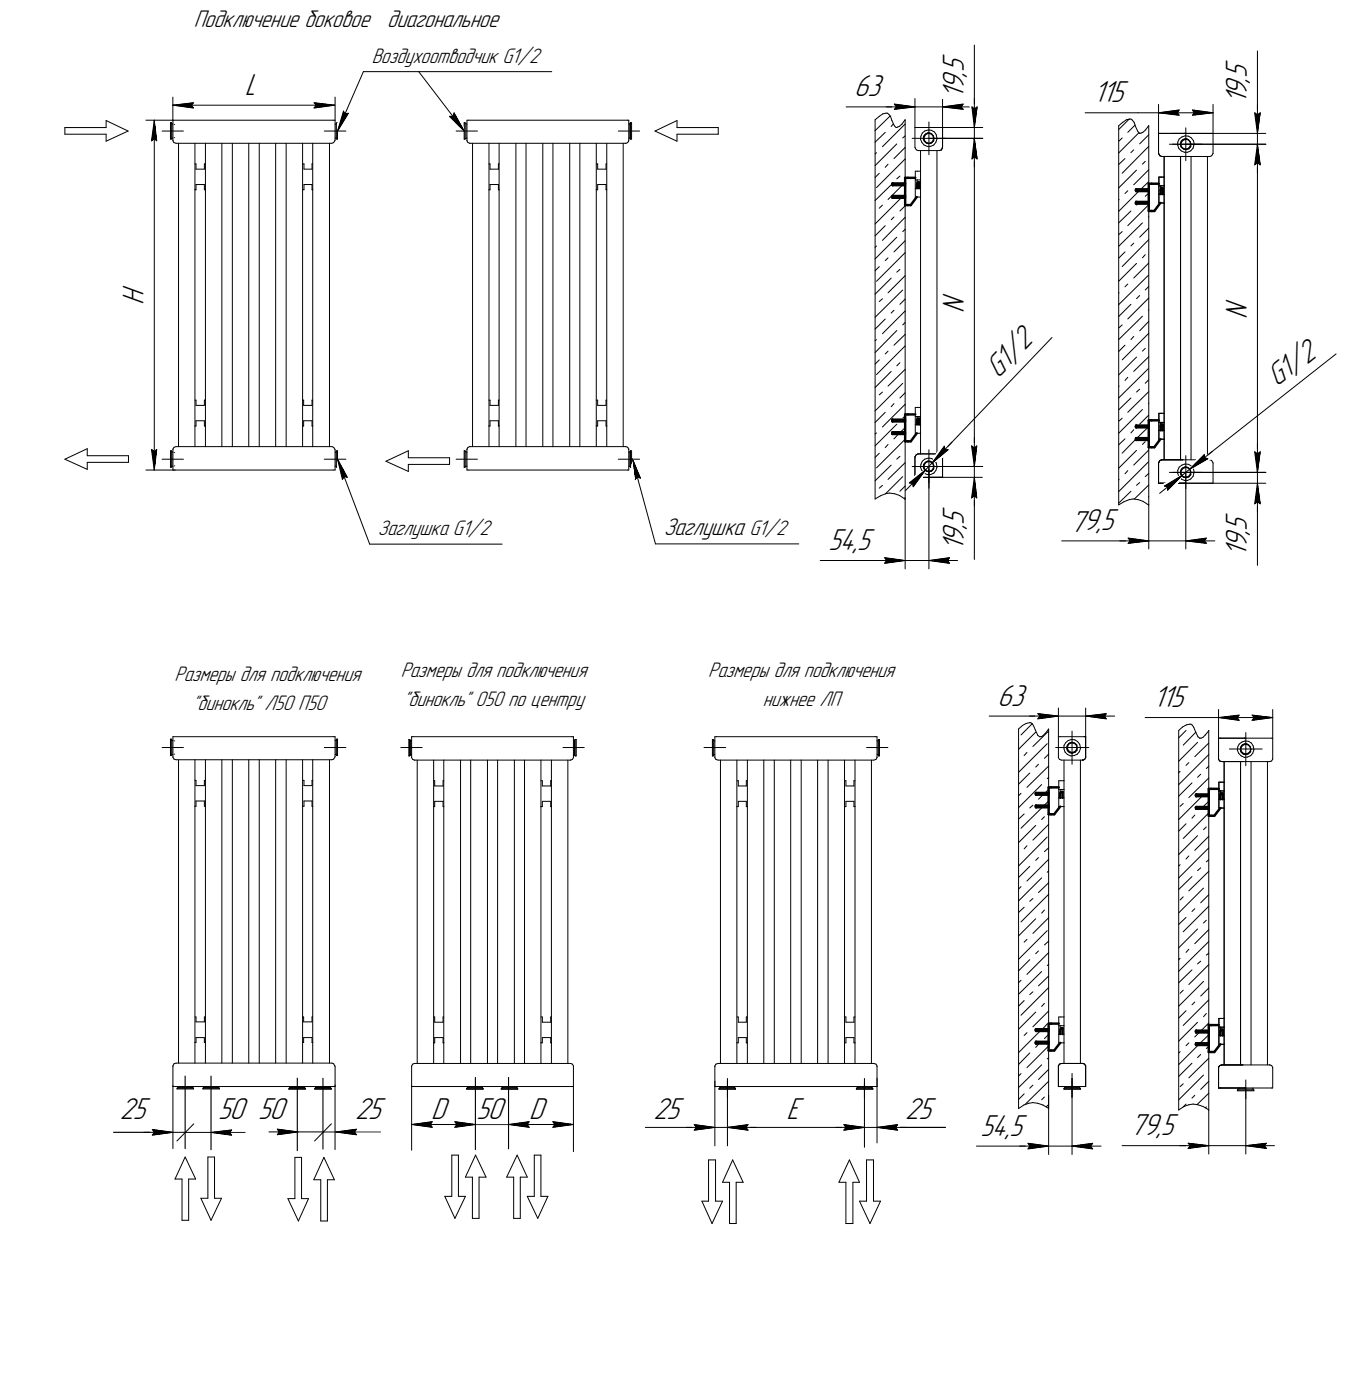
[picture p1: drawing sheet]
<svg xmlns="http://www.w3.org/2000/svg" width="329mm" height="339mm" viewBox="0 0 329 339" stroke-linecap="round" stroke-linejoin="round" font-family="sans-serif">
<defs><g id="words">
<g font-size="7.8">
<text x="59.3" y="23">L</text>
<text x="206.9" y="23.3">63</text>
<text x="233.5" y="23.9" transform="rotate(-90 233.5 23.9)">19,5</text>
<text x="264.9" y="24.8">115</text>
<text x="302.1" y="25.3" transform="rotate(-90 302.1 25.3)">19,5</text>
<text x="34.8" y="74" transform="rotate(-90 34.8 74)">H</text>
<text x="233.5" y="75.7" transform="rotate(-90 233.5 75.7)">N</text>
<text x="302.1" y="77.2" transform="rotate(-90 302.1 77.2)">N</text>
<text x="241.8" y="91.8" transform="rotate(-46 241.8 91.8)">G1/2</text>
<text x="309.3" y="93.8" transform="rotate(-38 309.3 93.8)">G1/2</text>
<text x="259.2" y="128.8">79,5</text>
<text x="200.7" y="133.3">54,5</text>
<text x="233.5" y="133.6" transform="rotate(-90 233.5 133.6)">19,5</text>
<text x="302.1" y="135" transform="rotate(-90 302.1 135)">19,5</text>
<text x="241.7" y="171">63</text>
<text x="279.4" y="171.3">115</text>
<text x="29" y="271">25</text>
<text x="52.9" y="271">50</text>
<text x="62.5" y="271">50</text>
<text x="86" y="271">25</text>
<text x="104.4" y="271">D</text>
<text x="115.4" y="271">50</text>
<text x="128.2" y="271">D</text>
<text x="158.3" y="271">25</text>
<text x="190.5" y="271">E</text>
<text x="219.3" y="271">25</text>
<text x="237.5" y="275.1">54,5</text>
<text x="273.8" y="275">79,5</text>
</g>
<g font-size="6.2">
<text x="47" y="6.6">Подключение боковое</text>
<text x="93.8" y="6.6">диагональное</text>
<text x="160.8" y="129.5">Заглушка</text>
</g>
<g font-size="5.4">
<text x="90.1" y="15.3">Воздухоотводчик G1/2</text>
<text x="91.6" y="129.7">Заглушка G1/2</text>
<text x="181.6" y="129.5">G1/2</text>
<text x="42.3" y="164.9">Размеры для подключения</text>
<text x="97.1" y="164">Размеры для подключения</text>
<text x="171.6" y="164">Размеры для подключения</text>
<text x="46.6" y="171.9">&quot;бинокль&quot; Л50 П50</text>
<text x="97.7" y="171">&quot;бинокль&quot; 050 по центру</text>
<text x="184.8" y="171">нижнее ЛП</text>
</g>
</g></defs>
<g fill="none" stroke="#000" stroke-width=".24">
<path d="M88 17.4l-6.2 14.4zM88 17.4h45.7zM101.4 17.4l11 14.4zM236 10.9v15zM304.6 12.3v15zM15.7 30.9v1.6zM15.7 30.9h10zM15.7 32.5h10zM25.7 29.2v1.7zM25.7 29.2l5.3 2.5zM25.7 32.5v1.7zM25.7 34.2l5.3-2.4z"/>
<path d="M35.3 29.1h6.7zM36.7 34.1l.7-.5zM37.4 33.6l.6 .5zM37.4 29.1l.6 5zM37.4 29.1v84.8zM37.4 29.1l-.7 5zM39.3 31.8h5.1zM41.3 29.7v4zM41.3 29.7h.2zM41.3 33.7h.2zM41.5 29.7v4zM41.5 29.7l.1 .2z"/>
<path d="M41.5 33.7l.1-.2zM41.6 30.1h.3zM41.6 33.4h.3zM41.6 29.9v3.6zM41.9 25.5l5-.6zM41.9 25.5h39.2zM41.9 25.5l5 .7zM41.9 23.5v5.5zM41.9 29.1v4.9zM41.9 34v.1zM41.9 29.1h.3zM41.9 34.1l.2 .4z"/>
<path d="M42.1 34.5l.6 .2zM42.2 33.4h.1M42.2 30.1h.1M42.3 29.1h38.5zM42.7 34.7h37.7zM43.2 34.7v73.5zM46.4 25.5l.5 .7zM46.9 24.9l-.5 .6zM47.2 34.7v11.3zM47.2 39.7h.3zM47.5 39.7v1.3zM49.5 39.7v1.3z"/>
<path d="M49.5 39.7h.3zM49.8 34.7v11.3zM53.7 34.7v73.5zM56.3 34.7v73.5zM60.3 34.7v73.5zM62.8 34.7v73.5zM66.8 34.7v73.5zM69.3 34.7v73.5zM73.3 34.7v11.3zM73.3 39.7h.3zM73.6 39.7v1.3zM75.6 39.7v1.3z"/>
<path d="M75.6 39.7h.2zM75.8 34.7v11.3zM76.1 24.9l5 .6zM76.1 24.9l.5 .6zM76.1 26.2l5-.7zM76.6 25.5l-.5 .7zM78.6 31.8h5.2zM79.8 34.7v73.5zM80.4 34.7l.4-.2zM80.8 29.1h.4zM81.1 34.1l-.3 .4zM81.2 23.5v5.5z"/>
<path d="M81.2 34l-.1 .1zM81.2 29.1v4.9zM81.2 30.1h.2zM81.2 33.4h.2zM81.4 33.5l.2 .2zM81.4 29.9v3.6zM81.6 29.7v4zM81.6 29.7l-.2 .2zM81.6 29.7h.2zM81.6 33.7h.2zM81.8 29.7v4zM83.2 26.9l.3 .7z"/>
<path d="M83.2 26.9l-1.4 4.9zM83.5 27.6l.9-.2zM84.4 27.4l-2.6 4.4zM108.9 28.2l3.5 3.6zM108.9 28.2h.8zM110 27.3l-.3 .9zM110 27.3l2.4 4.5zM110.5 31.8h5.2zM112.4 29.7v4zM112.4 29.7h.2zM112.4 33.7h.2zM112.6 29.7v4z"/>
<path d="M112.6 29.7l.3 .2zM112.6 33.7l.3-.2zM112.9 29.9v3.6zM112.9 30.1h.2zM112.9 33.4h.2zM113.1 34.1l.3 .4zM113.1 29.1v4.9zM113.1 34v.1zM113.1 29.1h.4zM113.4 34.5l.4 .2zM113.5 29.1h38.5zM113.9 34.7h.1"/>
<path d="M113.9 34.7h37.7zM114.5 34.7v73.5zM118.5 34.7v11.3zM118.5 39.7h.2zM118.7 39.7v1.3zM120.7 39.7v1.3zM120.7 39.7h.2zM120.9 34.7v11.3zM125 34.7v73.5zM127.4 34.7v73.5zM131.5 34.7v73.5zM134 34.7v73.5z"/>
<path d="M138 34.7v73.5zM140.5 34.7v73.5zM144.5 34.7v11.3zM144.5 39.7h.3zM144.8 39.7v1.3zM146.8 39.7v1.3zM146.8 39.7h.2zM147 34.7v11.3zM149.8 31.8h5.2zM151 34.7v73.5zM151.6 34.7h.1M151.6 34.7l.5-.2z"/>
<path d="M152 29.1h.3zM152.3 34.1l-.2 .4zM152.3 34v.1zM152.3 29.1v4.9zM152.3 30.1h.3zM152.3 33.4h.3zM152.6 33.5l.1 .2zM152.6 29.9v3.6zM152.7 29.7v4zM152.7 29.7l-.1 .2zM152.7 29.7h.3zM152.7 33.7h.3z"/>
<path d="M153 29.7v4zM158.7 31.8l5.3 2.4zM158.7 31.8l5.3-2.6zM164 32.5v1.7zM164 29.2v1.7zM164 30.9h10zM164 32.5h10zM174 30.9v1.6zM205 25.9h11.7zM212 29l1-.8zM212 29v91.9zM212 31.7l3.6-3.6z"/>
<path d="M212 37.3l.3-.3zM212 34.4l2.5-2.3zM213 28.2l.9-.6zM213.8 35.5l5.5-5.5zM213.9 27.6l.7-.2zM214.6 27.4h.4zM214.7 25.9h7zM215 27.4l.3 .3zM215.1 39.8l-.6 .7zM215.3 27.7l.4 .5zM215.7 28.2l.4 1zM216.1 29.2l.6 1.3z"/>
<path d="M216.4 30l-.5 .6zM216.6 38.4l2.7-2.7zM216.7 30.5l.4 .4zM216.7 25.2l.5 .7zM216.7 26.5l5-.6zM216.7 25.2l5 .7zM216.7 25.9h5zM217.1 30.9h.1M217.2 30.9l.2-.1zM217.2 25.9l-.5 .6zM217.4 30.8l.4-.2zM217.8 30.6l.7-.6z"/>
<path d="M218.7 33.4l.6-.5zM219.2 29.1l-.7 .9zM219.2 29.1h.1M219.3 29v91.9zM221 33.5h4zM221.7 23.9v7zM221.7 25.9h6.6zM221.7 35.7v.2zM221.7 30.9v4.8zM221.7 30.9h.4zM221.7 35.9l.3 .4zM222 36.3l.4 .2z"/>
<path d="M222.1 30.9h5.8zM222.4 36.5h5.2zM223 36.5v5zM223 33.8l.3 .7zM223.1 33l-.1 .8zM223.3 34.5l.6 .6zM223.4 32.2l-.3 .8zM223.4 32.2l.6-.5zM223.7 33.7l.2 .6zM223.7 33.3l.2 .7zM223.8 33l-.1 .7zM223.9 33.7l.2 .6z"/>
<path d="M223.9 34l.4 .5zM223.9 35.1l.7 .4zM223.9 32.8l.5-.5zM223.9 34.3l.5 .4zM223.9 33.1v.6zM223.9 32.8l-.2 .5zM224 31.7l.9-.2zM224.1 34.3l.5 .3zM224.2 32.5l.6-.3zM224.2 32.5l-.4 .5zM224.3 32.6l-.4 .5zM224.3 34.5l.6 .3z"/>
<path d="M224.3 32.6l.6-.3zM224.4 34.7l.7 .1zM224.4 32.3l.6-.1zM224.6 34.6l.4 .1zM224.6 35.5h.9zM224.8 32.2h.7zM224.9 32.3l.6 .1zM224.9 34.8h.1zM224.9 31.5l.7 .1zM225 30.9h13.1zM225 33.5h13.1zM225 34.7l.6-.2z"/>
<path d="M225 34.8l.6-.2zM225 33.5v4zM225 29.5v4zM225 33.5h4zM225 32.2l.7 .2zM225.1 34.8l.6-.2zM225.5 35.5l.7-.4zM225.5 32.4l.5 .4zM225.6 31.6l.8 .4zM225.6 34.6l.5-.4zM225.7 32.4l.4 .5zM226 32.8l.1 .6z"/>
<path d="M226.1 34l-.5 .5zM226.1 32.9l.2 .6zM226.1 33.4v.6zM226.1 34.1l-.4 .5zM226.2 33.9l-.1 .2zM226.3 33.5l-.2 .7zM226.4 32l.4 .7zM226.7 34.4l-.5 .7zM226.8 32.7l.2 .8zM227 33.7l-.3 .7zM227 36.5v73.5zM227 33.5v.2z"/>
<path d="M227.6 36.5l.5-.2zM227.9 30.9h.4zM228.3 35.9l-.2 .4zM228.3 23.9v7zM228.3 33.5h9.8zM228.3 25.9l5 .6zM228.3 25.9h7zM228.3 25.9l5-.7zM228.3 30.9v4.8zM228.3 35.7v.2zM232.8 25.9l.5 .6zM233.3 25.2l-.5 .7z"/>
<path d="M235.5 38.5l.5-.5zM235.5 25.9l.5 5zM235.5 25.9l.5 .5zM236 33.5l.7 5zM236 33.5v79.5zM236 38l.7 .5zM236 33.5l-.5 5zM236 26.4l.7-.5zM236 23.9v7zM236 33.5v7zM236 30.9v2.6zM236 25.9v5z"/>
<path d="M236.7 25.9l-.7 5zM262.9 27.3h12.8zM271 30.5l1-.9zM271 30.5v91.8zM271 39.9l1.5-1.5zM271 37.1l4.9-4.9zM271 31.4l2.6-2.6zM271.1 34.2l.8-.8zM272 29.6l.9-.6zM272.9 29l.7-.2zM273.2 32.1l1.8-1.8zM273.6 28.8h.4z"/>
<path d="M274 28.8l.3 .3zM274 37l.7-.7zM274.3 29.1l.4 .5zM274.7 29.6l.4 1zM275.1 30.6l.6 1.3zM275.7 31.9l.4 .4zM275.7 27.3h5zM276.1 32.3h.1M276.1 34.9l2.2-2.2zM276.2 32.3l.2-.1zM276.4 32.2l.5-.1zM276.8 39.8l.6-.7z"/>
<path d="M276.9 32.1l.6-.6zM278.2 30.5l-.7 1zM278.2 30.5h.1M278.3 30.5v91.8zM278.3 35.5l-6.4 6.5zM280.7 37.1l.1 .2zM280.7 32.3v4.8zM280.7 32.3h.4zM280.7 25.3v7zM280.7 27.3l5-.7zM280.7 27.3h13.2zM280.7 27.3l5 .6z"/>
<path d="M280.8 37.3l.2 .4zM281 37.7l.4 .2zM281.1 32.3h5.8zM281.1 32.3h12.4zM281.4 37.9h11.7zM281.4 37.9h5.2zM282 37.9v5zM283.3 34.9h4zM284.1 32.3h22.6zM284.1 34.9h22.6zM285.2 27.3l.5 .6zM285.3 34.4v.8z"/>
<path d="M285.3 35.2l.3 .8zM285.6 36l.6 .6zM285.7 33.7l.6-.5zM285.7 33.7l-.4 .7zM285.7 26.6l-.5 .7zM286 37.9v73.5zM286 35.1l.2 .6zM286 34.8l.1 .7zM286.1 34.4l-.1 .7zM286.1 35.1l.2 .6zM286.1 35.5l.4 .5zM286.2 35.7l.6 .4z"/>
<path d="M286.2 34.5l-.1 .6zM286.2 34.2l-.2 .6zM286.2 36.6l.7 .3zM286.2 34.2l.5-.4zM286.3 35.7l.5 .3zM286.3 33.2l.8-.3zM286.4 33.9l-.3 .5zM286.4 33.9l.7-.3zM286.5 36l.6 .2zM286.6 34l.6-.2zM286.6 34l-.4 .5zM286.7 33.8l.7-.1z"/>
<path d="M286.8 36.1l.6 .1zM286.8 36l.5 .1zM286.9 32.3h.5zM286.9 36.9h.8zM287.1 36.2h.2zM287.1 32.9l.8 .1zM287.1 33.6l.6 .1zM287.2 33.8h.6zM287.3 36.1l.6-.1zM287.3 36.2l.6-.2zM287.3 34.9v4zM287.3 31v3.9z"/>
<path d="M287.3 34.9h4zM287.4 36.2l.6-.2zM287.4 34.9h19.3zM287.4 33.7l.5 .1zM287.7 36.9l.8-.3zM287.8 33.8l.4 .5zM287.9 36l.5-.4zM287.9 33l.7 .4zM287.9 33.8l.5 .6zM288.2 34.3l.3 .6zM288.3 35.5l-.4 .5zM288.4 34.4l.1 .5z"/>
<path d="M288.5 34.9l-.2 .6zM288.5 35.5l-.5 .5zM288.5 37.9v73.5zM288.5 35.4v.1zM288.5 34.9l-.1 .7zM288.6 33.4l.5 .7zM288.9 26.6l.4 .7zM288.9 26.6l5 .7zM288.9 27.9l5-.6zM289 35.9l-.5 .7zM289.1 34.1l.2 .8zM289.2 35.1l-.2 .8z"/>
<path d="M289.3 34.9l-.1 .2zM289.3 27.3l-.4 .6zM292.5 37.9v73.5zM293.1 37.9l.4-.2zM293.5 32.3h.4zM293.8 37.3l-.3 .4zM293.9 32.3v4.8zM293.9 25.3v7zM293.9 37.1l-.1 .2zM304 27.3l.6 5zM304 39.9l.6-.5zM304 27.3l.6 .5z"/>
<path d="M304.6 27.8l.7-.5zM304.6 34.9l.7 5zM304.6 39.4l.7 .5zM304.6 34.9l-.6 5zM304.6 27.3v5zM304.6 25.3v7zM304.6 34.9v7zM304.6 32.3v2.6zM304.6 34.9v79.5zM305.3 27.3l-.7 5zM47.2 46v57.2zM47.2 46h.3z"/>
<path d="M47.5 41h2zM47.5 44.7v1.3zM47.5 44.7h2zM49.5 46h.3zM49.5 44.7v1.3zM49.8 46v57.2zM73.3 46h.3zM73.3 46v57.2zM73.6 41h2zM73.6 44.7v1.3zM73.6 44.7h2zM75.6 46h.2z"/>
<path d="M75.6 44.7v1.3zM75.8 46v57.2zM118.5 46h.2zM118.5 46v57.2zM118.7 41h2zM118.7 44.7v1.3zM118.7 44.7h2zM120.7 46h.2zM120.7 44.7v1.3zM120.9 46v57.2zM144.5 46h.3zM144.5 46v57.2z"/>
<path d="M144.8 41h2zM144.8 44.7v1.3zM144.8 44.7h2zM146.8 44.7v1.3zM146.8 46h.2zM147 46v57.2zM212 54.3l6.4-6.4zM212 48.6l3.9-3.8zM212 43l1-1zM212 59.9l.3-.3zM212 57.1l2.5-2.4zM212 40.1l5.3-5.2z"/>
<path d="M212.3 45.5l7-7zM213 50.4l.8-.7zM215.1 48.3l3.5-3.4zM215.9 53.2l.7-.6zM217.3 43.3l.7-.6zM218 51.1l1.3-1.2zM218.7 56.1l.6-.6zM219 44.4l.3-.2zM219.3 52.6l-5.5 5.6zM221.7 43.6h.5zM221.7 47.7h.5zM221.7 43.6v2z"/>
<path d="M221.7 45.6v2.1zM221.7 41.5h.5zM221.7 45.6h.5zM221.7 41.5v2.1zM222.2 43.6v2zM222.2 41.5h.8zM222.2 45.6h.8zM222.2 47.7h.8zM222.2 43.6h.8zM223 43.6v2zM223 47.7v51zM223 45.6v2.1z"/>
<path d="M223 41.5v2.1zM271 51.2l4.9-4.9zM271 45.5l4.3-4.3zM271 59.7l5.8-5.7zM271 54l3-2.9zM271 48.4h.1M271.1 56.8l.8-.7zM272.5 46.9l.7-.7zM273.2 54.7l5.1-5.1zM274 59.6l.7-.7zM274.7 44.8l3.6-3.7zM275.3 49.7l.4-.4z"/>
<path d="M276.1 57.5l2.2-2.2zM276.3 45.9l1.9-1.8zM277.4 47.6l.9-.8zM278.2 52.6h.1M278.3 58.1l-6.4 6.5zM280.8 45v2.1zM280.8 47.1v2.1zM280.8 42.9h.5zM280.8 47.1h.5zM280.8 42.9v2.1zM280.8 45h.5zM280.8 49.2h.5z"/>
<path d="M281.2 45v2.1zM281.3 49.2h.7zM281.3 45h.7zM281.3 42.9h.7zM281.3 47.1h.7zM282 45v2.1zM282 49.2v50.9zM282 47.1v2.1zM282 42.9v2.1zM212 76.9l6.7-6.6zM212 71.3l3.9-3.9zM212 65.6l1-1z"/>
<path d="M212 79.7l2.5-2.4zM212 62.7l5.3-5.2zM212.3 68.1l7-6.9zM213 73.1l.8-.7zM214.5 63.1l.6-.6zM215.1 70.9l4.2-4.1zM215.9 75.8l.7-.6zM216.6 61l2.7-2.7zM217.3 65.9l.7-.6zM218 73.7l1.3-1.2zM218.7 78.7l.6-.6zM271 73.8l7.2-7.1z"/>
<path d="M271 68.1l4.3-4.3zM271 62.5l1.5-1.5zM271 76.7l3-3zM271 71h.1M271.1 79.4l.8-.7zM272.5 69.5l.7-.7zM273.2 77.3l5.1-5.1zM274.7 67.4l3.6-3.7zM275.3 72.4l.8-.8zM277.4 61.7l-.6 .8zM277.4 70.3l.9-.9zM278.2 75.2h.1"/>
<path d="M278.3 77.9l-2.2 2.3zM47.2 96.9h.3zM47.5 98.2h2zM47.5 96.9v1.3zM49.5 96.9v1.3zM49.5 96.9h.3zM73.3 96.9h.3zM73.6 98.2h2zM73.6 96.9v1.3zM75.6 96.9v1.3zM75.6 96.9h.2zM118.5 96.9h.2z"/>
<path d="M118.7 98.2h2zM118.7 96.9v1.3zM120.7 96.9v1.3zM120.7 96.9h.2zM144.5 96.9h.3zM144.8 98.2h2zM144.8 96.9v1.3zM146.8 96.9v1.3zM146.8 96.9h.2zM212 99.6l6.7-6.7zM212 93.9l3.9-3.9zM212 88.2l1-1z"/>
<path d="M212 82.5l.3-.2zM212.3 90.7l7-6.9zM213 95.7l.8-.7zM213.8 80.8l5.5-5.5zM214.5 85.8l.6-.7zM215.1 93.5l4.2-4zM216.6 83.6l2.7-2.6zM216.6 97.8l-.7 .7zM217.3 88.6l.7-.7zM217.3 80.1l-5.3 5.3zM218 96.4l1.3-1.2zM221.7 98.7h.5z"/>
<path d="M221.7 98.7v2.2zM222.2 98.7h.8zM223 98.7v2.2zM254.8 81.8l-29 30.4zM271 96.4l7.2-7.1zM271 90.8l4.3-4.3zM271 85.2l1.5-1.6zM271 99.3l3-2.9zM271 93.6h.1M271 82.3l5.8-5.7zM271.9 87.2l6.4-6.5zM273.2 91.4l-.7 .8z"/>
<path d="M273.2 99.9l5.1-5zM274.7 90l3.6-3.6zM274.7 81.5l-.7 .8zM275.3 95l.8-.7zM276.8 85.1l.6-.7zM276.8 99.2l-5.8 5.8zM277.4 92.9l.9-.9zM278.2 97.8h.1M15.7 111.3l5.4-2.6zM15.7 111.3l5.4 2.4zM21.1 112v1.7zM21.1 108.7v1.7z"/>
<path d="M21.1 110.4h10zM21.1 112h10zM31.1 110.4v1.6zM35.3 113.9h7.2zM36.7 108.9l.7 5zM36.7 108.9l.7 .5zM37.4 109.4l.6-.5zM38 108.9l-.6 5zM39.3 111.3h5.1zM41.3 109.2v4zM41.3 109.2h.2zM41.3 113.2h.2z"/>
<path d="M41.5 109.2v4zM41.5 109.2l.1 .2zM41.5 113.2l.1-.2zM41.6 109.6h.3zM41.6 112.9h.3zM41.6 109.4v3.6zM41.9 109v4.9zM41.9 108.8v.2zM41.9 113.9h.3zM42.1 108.4l-.2 .4zM42.1 108.4l.6-.2zM42.2 112.9h.1"/>
<path d="M42.2 109.6h.1M42.3 113.9h38.5zM42.7 108.2h37.7zM47.2 103.2v5zM47.2 103.2h.3zM47.5 101.9v1.3zM47.5 101.9h2zM49.5 103.2h.3zM49.5 101.9v1.3zM49.8 103.2v5zM73.3 103.2h.3zM73.3 103.2v5z"/>
<path d="M73.6 101.9v1.3zM73.6 101.9h2zM75.6 103.2h.2zM75.6 101.9v1.3zM75.8 103.2v5zM78.6 111.3h5.2zM80.4 108.2l.4 .2zM80.8 113.9h.4zM80.8 108.4l.3 .4zM81.1 108.8l.1 .2zM81.2 109v4.9zM81.2 109.6h.2z"/>
<path d="M81.2 112.9h.2zM81.4 113l.2 .2zM81.4 109.4v3.6zM81.6 109.2v4zM81.6 109.2l-.2 .2zM81.6 109.2h.2zM81.6 113.2h.2zM81.8 109.2v4zM81.8 111.3l7.8 20.5zM81.8 111.3l1.2 4.9zM81.8 111.3l2.3 4.4zM83.4 115.4l.7 .3z"/>
<path d="M83.4 115.4l-.4 .8zM93.5 111.7l5.4-2.5zM93.5 111.7l5.4 2.5zM98.9 112.5v1.7zM98.9 109.2v1.7zM98.9 110.9h10zM98.9 112.5h10zM108.9 110.9v1.6zM110.5 111.3h5.2zM112.4 109.2v4zM112.4 109.2h.2zM112.4 113.2h.2z"/>
<path d="M112.6 109.2v4zM112.6 109.2l.3 .2zM112.6 113.2l.3-.2zM112.9 109.4v3.6zM112.9 109.6h.2zM112.9 112.9h.2zM113.1 113.9h.4zM113.1 109v4.9zM113.1 108.8v.2zM113.4 108.4l-.3 .4zM113.4 108.4l.4-.2zM113.5 113.9h38.5z"/>
<path d="M113.9 108.2h.1M113.9 108.2h37.7zM118.5 103.2h.2zM118.5 103.2v5zM118.7 101.9v1.3zM118.7 101.9h2zM120.7 103.2h.2zM120.7 101.9v1.3zM120.9 103.2v5zM144.5 103.2h.3zM144.5 103.2v5zM144.8 101.9v1.3z"/>
<path d="M144.8 101.9h2zM146.8 101.9v1.3zM146.8 103.2h.2zM147 103.2v5zM149.8 111.3h5.2zM151.6 108.2h.1M151.6 108.2l.5 .2zM152 113.9h.3zM152.1 108.4l.2 .4zM152.3 108.8v.2zM152.3 109v4.9zM152.3 109.6h.3z"/>
<path d="M152.3 112.9h.3zM152.6 113l.1 .2zM152.6 109.4v3.6zM152.7 109.2v4zM152.7 109.2l-.1 .2zM152.7 109.2h.3zM152.7 113.2h.3zM153 109.2v4zM153.2 111.2l2 4.6zM153.2 111.2l5.6 20.6zM154.4 115.5l.8 .3zM154.4 115.5l-.5 .7z"/>
<path d="M212 116.5l3.9-3.8zM212 110.8l1-1zM212 105.1l.3-.2zM212 108l5.3-5.2zM212 102.3l2.5-2.4zM212.3 113.4l7-7zM213 118.3l.8-.7zM213.8 103.4l5.5-5.5zM214.5 119.6l1-.1zM214.5 119.6l4.2-4.1zM215.1 107.7l-.6 .7zM215.1 116.1l4.2-4z"/>
<path d="M215.5 119.5l1.2 .1zM216.7 119.6l1.2 .4zM217.3 111.2l.7-.6zM217.7 105.1l-1.1 1.2zM218 119l1.3-1.2zM218.1 104.7l1.2-1.1zM218.7 101.3l.6-.6zM220.3 117l.8 .1zM220.3 117l3.9-3.1zM221 113h4zM221.1 117.1l.1 .8zM221.7 115.6h.4z"/>
<path d="M221.7 110.7v4.9zM221.7 100.9h.5zM221.7 105h.5zM221.7 100.9v2zM221.7 102.9v2.1zM221.7 102.9h.5zM221.7 110.6v.1zM222 110.1l.4-.1zM222 110.1l-.3 .5zM222.1 115.6h5.8zM222.2 100.9v2zM222.2 102.9h.8z"/>
<path d="M222.2 105h.8zM222.2 100.9h.8zM222.4 110h5.2zM223 100.9v2zM223 105v5zM223 102.9v2.1zM223 113.3l.3 .7zM223.1 112.5l-.1 .8zM223.3 114l.6 .6zM223.4 111.7l-.3 .8zM223.4 111.7l.6-.5zM223.7 113.2l.2 .6z"/>
<path d="M223.7 112.8l.2 .7zM223.8 112.5l-.1 .7zM223.9 113.2l.2 .6zM223.9 113.5l.4 .5zM223.9 114.6l.7 .4zM223.9 112.3l.5-.5zM223.9 113.8l.5 .4zM223.9 112.6v.6zM223.9 112.3l-.2 .5zM224 111.2l.9-.2zM224.1 113.8l.5 .3zM224.2 113.9l-3 4z"/>
<path d="M224.2 113.9l-4.8 5zM224.2 112l.6-.3zM224.2 112l-.4 .5zM224.3 112.1l-.4 .5zM224.3 114l.6 .3zM224.3 112.1l.6-.3zM224.4 114.2l.7 .1zM224.4 111.8l.6-.1zM224.6 114.1h.4zM224.6 115h.9zM224.8 111.7h.7zM224.9 111.8l.6 .1z"/>
<path d="M224.9 114.3h.1zM224.9 111l.7 .1zM225 113h13zM225 115.6h13zM225 113v24.8zM225 113.6v4.7zM225 114.1l.6-.1zM225 114.3l.6-.2zM225 113v4zM225 109v4zM225 113h4zM225 111.7l.7 .2z"/>
<path d="M225.1 114.3l.6-.2zM225.5 115l.7-.4zM225.5 111.9l.5 .4zM225.6 111.1l.8 .4zM225.6 114.1l.5-.4zM225.7 111.9l.4 .5zM225.8 112.2l-1.6 1.7zM225.8 112.2l3.9-3.2zM226 112.3l.1 .6zM226.1 113.5l-.5 .5zM226.1 112.4l.2 .6zM226.1 112.9v.6z"/>
<path d="M226.1 113.6l-.4 .5zM226.2 113.4l-.1 .2zM226.3 113l-.2 .7zM226.4 111.5l.4 .7zM226.7 113.9l-.5 .7zM226.8 112.2l.2 .8zM227 113.2l-.3 .7zM227 113v.2zM227.6 110l.5 .1zM227.9 115.6h.4zM228.1 110.1l.2 .5zM228.3 110.6v.1z"/>
<path d="M228.3 113h9.8zM228.3 110.7v4.9zM228.8 108.1l.1 .8zM228.8 108.1l-3 4.1zM228.9 108.9l.8 .1zM230.6 107.1l-4.8 5.1zM235.4 108l.6 5zM235.4 108l.6 .5zM235.5 108l.5 5zM235.5 108l.5 .5zM236 106v7zM236 115.6l-.6 5z"/>
<path d="M236 115.6v7zM236 113v2.6zM236 108.5l.6-.5zM236 115.6l.6 5zM236 108.5l.7-.5zM236 115.6v5zM236.6 108l-.6 5zM236.7 108l-.7 5zM271 113.4l4.3-4.3zM271 107.8l1.5-1.5zM271 116.2h.1M271.1 102l.8-.7z"/>
<path d="M273.2 114l-.7 .8zM274.7 112.7l3.6-3.7zM274.7 104.1l-.7 .8zM275.2 106.4l-3.3 3.4zM275.3 117.6l.8-.7zM275.4 106.1l2.7-2.6zM276.1 102.8l2.2-2.2zM276.8 107.7l.6-.7zM277.4 115.5l.9-.8zM278.2 111.9l-7.2 7.2zM280.7 112.2v4.9zM280.7 117.1h.4z"/>
<path d="M280.8 102.3v2zM280.8 104.3v2.1zM280.8 100.1h.5zM280.8 104.3h.5zM280.8 100.1v2.2zM280.8 112l-.1 .2zM280.8 102.3h.5zM280.8 106.4h.5zM280.9 119.5l5.5-4.4zM281 111.6l-.2 .4zM281 111.6l.4-.2zM281.1 117.1h12.4z"/>
<path d="M281.1 117.1h5.8zM281.2 102.3v2zM281.3 106.4h.7zM281.3 102.3h.7zM281.3 100.1h.7zM281.3 104.3h.7zM281.4 111.4h5.2zM281.4 111.4h11.7zM282 102.3v2zM282 106.4v5zM282 104.3v2.1zM282 100.1v2.2z"/>
<path d="M282.1 117.7l4.3-2.6zM282.1 117.7l.8 .2zM282.9 117.9v.9zM283.3 114.4h4zM284.1 114.4h22.6zM284.1 117.1h22.6zM285.3 113.9v.8zM285.3 114.7l.3 .8zM285.6 115.5l.6 .6zM285.7 113.2l.6-.5zM285.7 113.2l-.4 .7zM286 114.6l.2 .6z"/>
<path d="M286 114.3l.1 .7zM286.1 113.9l-.1 .7zM286.1 114.6l.2 .6zM286.1 115l.4 .5zM286.2 115.2l.6 .4zM286.2 114l-.1 .6zM286.2 113.7l-.2 .6zM286.2 116.1l.7 .3zM286.2 113.7l.5-.4zM286.3 115.2l.5 .3zM286.3 112.7l.8-.3zM286.4 113.4l-.3 .5z"/>
<path d="M286.4 115.1l1.8-1.4zM286.4 115.1l-3.5 3.7zM286.4 113.4l.7-.3zM286.5 115.5l.6 .2zM286.6 113.5l.6-.2zM286.6 113.5l-.4 .5zM286.7 113.3l.7-.1zM286.8 115.6l.6 .1zM286.8 115.5h.5zM286.9 117.1h.5zM286.9 116.4h.8zM287.1 115.7h.2z"/>
<path d="M287.1 112.4l.8 .1zM287.1 113.1l.6 .1zM287.2 113.3h.6zM287.3 115.5h.6zM287.3 115.7l.6-.2zM287.3 114.4v4zM287.3 110.4v4zM287.3 114.4v18.6zM287.3 114.4h4zM287.4 115.7l.6-.2zM287.4 114.4h19.3zM287.4 113.2l.5 .1z"/>
<path d="M287.7 116.4l.8-.3zM287.8 113.3l.4 .5zM287.9 115.5l.5-.4zM287.9 112.5l.7 .4zM287.9 113.3l.5 .6zM288.2 113.8l.3 .6zM288.2 113.7l35.5-28zM288.2 113.7l4.4-2.6zM288.2 113.7l5.5-4.3zM288.3 115l-.4 .5zM288.4 113.9l.1 .5zM288.5 114.4l-.2 .6z"/>
<path d="M288.5 115l-.5 .5zM288.5 114.9v.1zM288.5 114.4l-.1 .7zM288.6 112.9l.5 .7zM289 115.4l-.5 .7zM289.1 113.6l.2 .8zM289.2 114.6l-.2 .8zM289.3 114.4l-.1 .2zM291.8 110.9l.8 .2zM291.8 110.1v.8zM291.8 110.1l-3.6 3.6zM293.1 111.4l.4 .2z"/>
<path d="M293.5 117.1h.4zM293.5 111.6l.3 .4zM293.8 112l.1 .2zM293.9 112.2v4.9zM304 109.5l.6 .5zM304 109.5l.6 4.9zM304.6 110l.7-.5zM304.6 117.1l.7 5zM304.6 117.1v5zM304.6 107.4v7zM304.6 117.1l-.6 5zM304.6 117.1v6.9z"/>
<path d="M304.6 114.4v2.7zM305.3 109.5l-.7 4.9zM89.6 131.8h32zM158.8 131.8h34.7zM198.7 135.8h15.6zM212 120.9l1.3-.8zM212.3 135.8h7zM213.3 120.1l1.2-.5zM214.3 135.1l.5 .7zM214.3 136.5l5-.7zM214.3 135.1l5 .7zM214.3 135.8h5z"/>
<path d="M214.8 135.8l-.5 .7zM217.9 120l1.3 .9zM219.1 120.7l.2-.1zM219.2 120.9h.1M219.3 135.8h5.7zM219.3 120.9v16.9zM225 135.8l5-.7zM225 135.8l5 .7zM225 135.8h7zM229.5 135.8l.5 .7zM230 135.1l-.5 .7zM235.4 120.6l.6-.5z"/>
<path d="M236 120.1l.6 .5zM236 120.6v14.9zM257.2 131h16zM271 122.3l1.3-.7zM271 121.9l3-2.9zM271.3 131h7zM272.3 121.6l1.3-.5zM273.2 131h5.1zM273.3 130.4l.5 .6zM273.3 131.6l5-.6zM273.3 130.4l5 .6zM273.6 121.1l.9-.2z"/>
<path d="M273.8 131l-.5 .6zM274.5 120.9l1.3 .2zM274.8 120.9l3.5-3.4zM275.8 121.1l1.1 .4zM276.9 121.5l1.3 .8zM278.2 122.3h.1M278.3 122.3v10.7zM278.3 131h9zM278.3 120.3l-.1 .2zM287.3 131l5 .6zM287.3 131h7zM287.3 131l5-.6z"/>
<path d="M291.8 131l.5 .6zM292.3 130.4l-.5 .6zM304 122.1l.6-.5zM304.6 122.1v14.9zM304.6 121.6l.7 .5zM41.3 179.1h.2zM41.3 179.1v3.9zM41.5 179.1v3.9zM41.5 179.1l.1 .1zM41.6 179.4h.3zM41.6 179.2v3.7zM41.9 178.5v4.8z"/>
<path d="M41.9 178.5h.3zM42.2 179.5h.1M42.3 178.5h38.5zM80.8 178.5h.4zM81.2 178.5v4.8zM81.2 179.4h.2zM81.4 179.2v3.7zM81.6 179.1v3.9zM81.6 179.1l-.2 .1zM81.6 179.1h.2zM81.8 179.1v3.9zM99 179.2h.2z"/>
<path d="M99 179.2v3.9zM99.2 179.2v3.9zM99.2 179.2l.3 .1zM99.5 179.5h.2zM99.5 179.3v3.7zM99.7 178.5v4.9zM99.7 178.5h.4zM100.1 178.5h38.5zM138.6 178.5h.3zM138.9 178.5v4.9zM138.9 179.5h.3zM139.2 179.3v3.7z"/>
<path d="M139.3 179.2v3.9zM139.3 179.2l-.1 .1zM139.3 179.2h.3zM139.6 179.2v3.9zM172.6 179.2h.2zM172.6 179.2v3.9zM172.8 179.2v3.9zM172.8 179.2l.1 .1zM172.9 179.5h.3zM172.9 179.3v3.7zM173.2 178.5v4.9zM173.2 178.5h.4z"/>
<path d="M173.6 178.5h38.4zM212 178.5h.5zM212.5 178.5v4.9zM212.5 179.5h.2zM212.7 179.3v3.7zM212.9 179.2v3.9zM212.9 179.2l-.2 .1zM212.9 179.2h.2zM213.1 179.2v3.9zM239.6 173.5h11.8zM246.8 176.6l.9-.8zM246.8 176.6v92z"/>
<path d="M247.4 178.1l2.7-2.8zM247.7 175.8l.9-.5zM248.6 175.3l.8-.2zM249.4 173.5h7zM249.4 175.1h.3zM249.7 175.1l.4 .2zM250.1 175.3l.3 .6zM250.4 175.9l.4 1zM250.8 176.9l.6 1.2zM251.4 172.9l.5 .6zM251.4 174.2l5-.7zM251.4 172.9l5 .6z"/>
<path d="M251.4 178.1l.4 .4zM251.4 173.5h5zM251.8 178.5h.1M251.9 173.5l-.5 .7zM251.9 178.5h.3zM252.2 178.5l.4-.2zM253.2 177.7l-.6 .6zM254 176.8l-.8 .9zM254 176.6v92zM254 176.6v.2zM256.4 173.5h6.6zM256.4 178.5v4.9z"/>
<path d="M256.4 178.5h.4zM256.4 171.5v7zM256.8 178.5h5.9zM258.2 179.9l.6-.5zM258.2 179.9l-.4 .7zM258.8 179.4l.7-.2zM259.5 179.2h.9zM259.5 179.8l.7 .1zM259.7 177.1v4zM259.8 179.8l.7 .3zM260.4 179.2l.7 .5zM261.1 179.7l.5 .6z"/>
<path d="M262.7 178.5h.3zM263 173.5l5-.6zM263 173.5l5 .7zM263 173.5h7zM263 178.5v4.9zM263 171.5v7zM267.6 173.5l.4 .7zM268 172.9l-.4 .6zM277.4 173.8h12.8zM285.6 177l.9-.9zM285.6 177v91.9zM285.6 178.7l1.7-1.7z"/>
<path d="M286.5 176.1l.9-.5zM287.4 175.6l.8-.2zM288.2 175.4h.3zM288.5 175.4l.4 .3zM288.9 175.7l.3 .5zM289.2 176.2l.4 1zM289.6 177.2l.6 1.3zM289.7 177.4l-3 3.1zM290.1 179.9l-4.5 4.5zM290.2 173.8h5zM290.2 178.5l.4 .3zM290.6 178.8h.1"/>
<path d="M290.7 178.8h.3zM291 178.8l.4-.1zM291.4 178.7l.6-.6zM292.7 177.1l-.7 1zM292.8 177v91.9zM292.8 177l-.1 .1zM295.2 178.8v4.9zM295.2 178.8h.4zM295.2 171.9v6.9zM295.2 173.8l5-.6zM295.2 173.8h13.1zM295.2 173.8l5 .7z"/>
<path d="M295.6 178.8h5.9zM295.6 178.8h12.4zM299.7 173.8l.5 .7zM300.2 173.2l-.5 .6zM300.9 179.8l.7-.3zM301.5 178.8h.3zM301.6 179.5l.9 .1zM301.8 177.5v4zM302.5 179.6l.7 .4zM303.3 173.2l5 .6zM303.3 174.5l5-.7zM303.3 173.2l.5 .6z"/>
<path d="M303.8 173.8l-.5 .7zM308 178.8h.3zM308.3 178.8v4.9zM308.3 171.9v6.9zM39.3 181.1h5.1zM41.3 183h.2zM41.6 182.9l-.1 .1zM41.6 182.8h.3zM41.9 183.3v.2zM41.9 183.5l.2 .4zM42.1 183.9l.6 .2zM42.2 182.7h.1"/>
<path d="M42.7 184.1h37.7zM43.2 184.1v73.5zM47.2 195.3h.3zM47.2 184.1v11.2zM47.2 195.3v57.3zM47.2 189.1h.3zM47.5 190.3h2zM47.5 194.1v1.2zM47.5 189.1v1.2zM47.5 194.1h2zM49.5 189.1v1.2zM49.5 189.1h.3z"/>
<path d="M49.5 194.1v1.2zM49.5 195.3h.3zM49.8 184.1v11.2zM49.8 195.3v57.3zM53.7 184.1v73.5zM56.3 184.1v73.5zM60.3 184.1v73.5zM62.8 184.1v73.5zM66.8 184.1v73.5zM69.3 184.1v73.5zM73.3 195.3h.3zM73.3 184.1v11.2z"/>
<path d="M73.3 195.3v57.3zM73.3 189.1h.3zM73.6 190.3h2zM73.6 194.1v1.2zM73.6 189.1v1.2zM73.6 194.1h2zM75.6 195.3h.2zM75.6 189.1v1.2zM75.6 189.1h.2zM75.6 194.1v1.2zM75.8 184.1v11.2zM75.8 195.3v57.3z"/>
<path d="M78.6 181.1h5.2zM79.8 184.1v73.5zM80.4 184.1l.4-.2zM81.1 183.5l-.3 .4zM81.2 183.3l-.1 .2zM81.2 182.8h.2zM81.4 182.9l.2 .1zM81.6 183h.2zM97.1 181.1h5.2zM99 183.1h.2zM99.2 183.1l.3-.1zM99.5 182.8h.2z"/>
<path d="M99.7 183.4v.2zM99.7 183.6l.3 .4zM100 184l.4 .2zM100.5 184.2h.1M100.5 184.2h37.7zM101.1 184.2v73.4zM105.1 184.2v11.2zM105.1 195.4v57.2zM105.1 189.1h.2zM105.1 195.4h.2zM105.3 190.4h2zM105.3 194.1v1.3z"/>
<path d="M105.3 189.1v1.3zM105.3 194.1h2zM107.3 195.4h.2zM107.3 189.1v1.3zM107.3 189.1h.2zM107.3 194.1v1.3zM107.5 184.2v11.2zM107.5 195.4v57.2zM111.6 184.2v73.4zM114 184.2v73.4zM118.1 184.2v73.4zM120.5 184.2v73.4z"/>
<path d="M124.6 184.2v73.4zM127.1 184.2v73.4zM131 184.2v11.2zM131 195.4v57.2zM131 189.1h.4zM131 195.4h.4zM131.4 194.1h2zM131.4 190.4h2zM131.4 194.1v1.3zM131.4 189.1v1.3zM133.4 189.1v1.3zM133.4 189.1h.2z"/>
<path d="M133.4 194.1v1.3zM133.4 195.4h.2zM133.6 184.2v11.2zM133.6 195.4v57.2zM136.4 181.1h5.1zM137.6 184.2v73.4zM138.2 184.2h.1M138.2 184.2l.5-.2zM138.9 183.6l-.2 .4zM138.9 183.4v.2zM138.9 182.8h.3zM139.2 183l.1 .1z"/>
<path d="M139.3 183.1h.3zM170.6 181.1h5.2zM172.6 183.1h.2zM172.9 182.8h.3zM172.9 183l-.1 .1zM173.2 183.6l.2 .4zM173.2 183.4v.2zM173.4 184l.5 .2zM173.9 184.2h37.8zM174.5 184.2v73.4zM178.5 195.4h.4zM178.5 184.2v11.2z"/>
<path d="M178.5 195.4v57.2zM178.5 189.1h.4zM178.9 190.4h1.9zM178.9 194.1v1.3zM178.9 189.1v1.3zM178.9 194.1h1.9zM180.8 189.1v1.3zM180.8 189.1h.3zM180.8 194.1v1.3zM180.8 195.4h.3zM181.1 184.2v11.2zM181.1 195.4v57.2z"/>
<path d="M185 184.2v73.4zM187.6 184.2v73.4zM191.6 184.2v73.4zM194.1 184.2v73.4zM198.1 184.2v73.4zM200.6 184.2v73.4zM204.6 195.4h.3zM204.6 184.2v11.2zM204.6 195.4v57.2zM204.6 189.1h.3zM204.9 190.4h2zM204.9 194.1v1.3z"/>
<path d="M204.9 189.1v1.3zM204.9 194.1h2zM206.9 195.4h.2zM206.9 189.1v1.3zM206.9 189.1h.2zM206.9 194.1v1.3zM207.1 184.2v11.2zM207.1 195.4v57.2zM209.9 181.1h5.2zM211.1 184.2v73.4zM211.7 184.2l.5-.2zM212.5 183.4v.2z"/>
<path d="M212.5 182.8h.2zM212.5 183.6l-.3 .4zM212.7 183l.2 .1zM212.9 183.1h.2zM246.8 195.7l5.5-5.6zM246.8 190l2.7-2.7zM246.8 198.5l1.3-1.3zM246.8 187.1l6.9-6.9zM246.8 181.5l4.1-4.1zM246.8 192.8l.6-.6zM248.8 190.8l5.2-5.2zM248.8 182.3l-.7 .7z"/>
<path d="M249.5 195.7l.7-.6zM250.2 180.8l3.8-3.7zM250.9 185.8l.7-.6zM251.6 193.6l1.1-1.1zM252.3 198.5l.7-.6zM252.9 195.2l1.1-1.1zM253 183.7l1-1zM253.2 192.1l.8-.8zM253.7 188.6l.3-.2zM255.7 181.1h4zM256.4 183.6l.3 .4zM256.4 183.4v.2z"/>
<path d="M256.5 191.3v2zM256.5 193.3v2.1zM256.5 189.1h.5zM256.5 193.3h.5zM256.5 189.1v2.2zM256.5 191.3h.5zM256.5 195.4h.5zM256.7 184l.5 .2zM256.8 191.3v2zM257 195.4h.8zM257 191.3h.8zM257 189.1h.8z"/>
<path d="M257 193.3h.8zM257.2 184.2h5.1zM257.8 184.2v4.9zM257.8 191.3v2zM257.8 195.4v51zM257.8 193.3v2.1zM257.8 189.1v2.2zM257.8 180.6v.8zM257.8 181.4l.2 .8zM258 182.2l.6 .6zM258.4 181.3l.3 .6zM258.4 181l.1 .7z"/>
<path d="M258.5 180.7l-.1 .6zM258.5 181.7l.4 .5zM258.6 181.4l.3 .5zM258.6 182.8l.8 .3zM258.7 181.9l.5 .5zM258.7 180.7l-.1 .7zM258.7 180.4l-.3 .6zM258.7 180.4l.5-.4zM258.9 181.9l.5 .3zM258.9 180.1l-.4 .6zM258.9 182.2l.7 .3zM258.9 180.1l.6-.3z"/>
<path d="M259 180.2l.6-.2zM259 180.2l-.3 .5zM259.2 180l.6-.2zM259.2 182.4l.6 .1zM259.4 182.2l.3 .1zM259.4 183.1l.8-.1zM259.6 180l.6 .1zM259.6 182.5h.1M259.7 182.3l.6-.2zM259.7 182.5l.7-.2zM259.7 181.1v4.1zM259.7 181.1h4.1z"/>
<path d="M259.8 182.5l.7-.3zM260.2 180.1l.5 .4zM260.2 183l.8-.3zM260.5 180.1l.4 .4zM260.7 180.5l.2 .6zM260.7 181.7l-.4 .4zM260.8 181.8l-.4 .5zM260.9 180.5l.1 .7zM260.9 181.1l-.2 .6zM260.9 181.8l-.4 .4zM261 181.6l-.1 .2zM261 181.2l-.2 .6z"/>
<path d="M261.5 182.1l-.5 .6zM261.6 180.3l.1 .8zM261.7 184.2v73.4zM261.7 181.1v.3zM261.7 181.4l-.2 .7zM262.3 184.2h.1M262.3 184.2l.5-.2zM263 183.4v.2zM263 183.6l-.2 .4zM285.6 190.1l7.2-7.3zM285.6 192.9l3.2-3.2zM285.6 187.2l.3-.3z"/>
<path d="M285.9 195.3l.8-.6zM287.3 185.4l.7-.6zM288 193.2l4.8-4.7zM289.4 197.5l-.6 .7zM289.4 183.3l3.4-3.3zM290.1 188.3l.8-.7zM291 195.9l-.1 .2zM291.2 192.9l-5.6 5.7zM291.4 195.5l1.4-1.3zM292.2 186.2l.6-.6zM292.8 197l-6.1 6.1zM295.2 183.7v.2z"/>
<path d="M295.2 183.9l.3 .4zM295.3 191.6v2.1zM295.3 193.7v2.1zM295.3 189.5h.5zM295.3 193.7h.5zM295.3 189.5v2.1zM295.3 191.6h.5zM295.3 195.8h.5zM295.5 184.3l.5 .2zM295.6 191.6v2.1zM295.8 189.5h.8zM295.8 193.7h.8z"/>
<path d="M295.8 195.8h.8zM295.8 191.6h.8zM296 184.5h11.6zM296 184.5h5.1zM296.6 184.5v5zM296.6 191.6v2.1zM296.6 195.8v50.9zM296.6 193.7v2.1zM296.6 189.5v2.1zM297.8 181.5h4zM299.8 181.8l.3 .8zM299.9 181l-.1 .8z"/>
<path d="M300.1 182.6l.6 .6zM300.2 180.3l-.3 .7zM300.2 180.3l.7-.5zM300.5 181.6l.2 .7zM300.5 184.5v73.5zM300.5 181v.6zM300.5 181.4l.1 .7zM300.6 181.7l.3 .5zM300.6 182.1l.4 .5zM300.7 180.8l.5-.4zM300.7 182.3l.5 .4zM300.7 181l-.1 .7z"/>
<path d="M300.7 180.8l-.2 .6zM300.7 183.2l.8 .3zM300.9 182.2l.5 .4zM301 180.4l.6-.2zM301 180.4l-.5 .6zM301 182.6l.6 .2zM301.1 180.5l.5-.1zM301.1 180.5l-.4 .5zM301.2 182.7l.7 .1zM301.2 180.4l.7-.2zM301.4 182.6h.4zM301.5 183.5l.7-.1z"/>
<path d="M301.6 180.2l.6 .1zM301.6 182.8h.2zM301.6 180.4h.7zM301.8 181.5h4zM301.8 182.6l.6-.1zM301.8 182.8l.6-.2zM301.8 181.5v4zM301.9 180.2l.6 .2zM301.9 182.8l.6-.2zM302.2 183.4l.8-.3zM302.3 180.4l.4 .5zM302.4 182.5l.4-.4z"/>
<path d="M302.4 182.6l.5-.5zM302.5 182.6l.5-.5zM302.5 180.4l.4 .5zM302.7 180.9l.3 .6zM302.9 180.9l.2 .6zM303 182v.1zM303 181.5l-.2 .6zM303.1 184.5v73.5zM303.1 181.5l-.2 .6zM303.2 180l.4 .7zM303.5 182.5l-.5 .6zM303.6 180.7l.2 .8z"/>
<path d="M303.8 181.5v.2zM303.8 181.7l-.3 .8zM307.1 184.5v73.5zM307.6 184.5h.1M307.6 184.5l.5-.2zM308.3 183.7v.2zM308.3 183.9l-.2 .4zM246.8 218.3l5.5-5.6zM246.8 212.6l2.7-2.7zM246.8 204.1l4.1-4.1zM246.8 215.4l.6-.6zM247.4 200.7l5.1-5.1z"/>
<path d="M248.8 213.4l5.2-5.2zM248.8 204.9l-.7 .8zM249.5 218.4l.7-.7zM250.2 203.5l3.8-3.8zM250.9 208.4l.7-.6zM251.6 216.2l2.4-2.3zM253 206.3l1-.9zM253.7 202.8l-6.9 7zM253.7 211.3l.3-.3zM285.6 212.7l7.2-7.3zM285.6 201.4l1.7-1.8zM285.6 215.5l3.2-3.1z"/>
<path d="M285.6 209.8l.3-.3zM285.9 218l.8-.7zM288 207.4l-.7 .7zM288 215.8l4.8-4.7zM289.4 206l3.4-3.4zM290.1 202.5l-4.5 4.5zM290.1 210.9l.8-.7zM290.9 218.7l1.9-1.9zM291.6 215.2l-6 6zM291.6 201l.6-.7zM292.2 208.8l.6-.5zM246.8 235.2l2.7-2.7z"/>
<path d="M246.8 232.4l6.9-6.9zM246.8 226.7l4.1-4.1zM246.8 221.1l1.3-1.3zM246.8 238.1l.6-.6zM247.4 223.4l6.6-6.7zM248.1 228.3l.7-.7zM248.8 236.1l5.2-5.3zM250.2 226.1l3.8-3.8zM250.9 231.1l.7-.7zM251.6 238.8l2.4-2.3zM253 228.9l1-.9zM253 220.5l-.7 .7z"/>
<path d="M253.7 233.9l.3-.2zM285.6 235.3l7.2-7.2zM285.6 229.6l4.5-4.5zM285.6 224l1.7-1.7zM285.6 238.1l3.2-3.1zM285.6 232.5l.3-.3zM286.7 225.7l6.1-6.1zM288 230l-.7 .7zM288.8 220.8l.6-.6zM289.4 228.6l3.4-3.4zM290.1 233.5l.8-.6zM291.6 223.6l.6-.7z"/>
<path d="M292.2 231.4l.6-.5zM292.8 233.7l-4.8 4.8zM41.9 258.3v4.9zM41.9 258.2h.1M42.1 257.7l.6-.1zM42.1 257.7l-.2 .5zM42.7 257.6h37.7zM47.2 252.6h.3zM47.2 252.6v5zM47.2 246.4h.3zM47.5 247.6h2zM47.5 251.4v1.2z"/>
<path d="M47.5 246.4v1.2zM47.5 251.4h2zM49.5 246.4v1.2zM49.5 246.4h.3zM49.5 251.4v1.2zM49.5 252.6h.3zM49.8 252.6v5zM73.3 252.6h.3zM73.3 252.6v5zM73.3 246.4h.3zM73.6 247.6h2zM73.6 251.4v1.2z"/>
<path d="M73.6 246.4v1.2zM73.6 251.4h2zM75.6 252.6h.2zM75.6 246.4v1.2zM75.6 246.4h.2zM75.6 251.4v1.2zM75.8 252.6v5zM80.4 257.6l.4 .1zM80.8 257.7l.3 .5zM81.1 258.2h.1M81.2 258.3v4.9zM99.7 258.4v4.8z"/>
<path d="M99.7 258.2v.2zM100 257.8l-.3 .4zM100 257.8l.4-.2zM100.5 257.6h.1M100.5 257.6h37.7zM105.1 252.6v5zM105.1 246.4h.2zM105.1 252.6h.2zM105.3 247.7h2zM105.3 251.4v1.2zM105.3 246.4v1.2zM105.3 251.4h2z"/>
<path d="M107.3 252.6h.2zM107.3 246.4v1.3zM107.3 246.4h.2zM107.3 251.4v1.2zM107.5 252.6v5zM131 252.6v5zM131 246.4h.4zM131 252.6h.4zM131.4 251.4h2zM131.4 247.7h2zM131.4 251.4v1.2zM131.4 246.4v1.2z"/>
<path d="M133.4 246.4v1.3zM133.4 246.4h.2zM133.4 251.4v1.2zM133.4 252.6h.2zM133.6 252.6v5zM138.2 257.6h.1M138.2 257.6l.5 .2zM138.7 257.8l.2 .4zM138.9 258.2v.2zM138.9 258.4v4.8zM173.2 258.4v4.8zM173.2 258.2v.2z"/>
<path d="M173.4 257.8l-.2 .4zM173.4 257.8l.5-.2zM173.9 257.6h37.8zM178.5 252.6h.4zM178.5 252.6v5zM178.5 246.4h.4zM178.9 247.7h1.9zM178.9 251.4v1.2zM178.9 246.4v1.2zM178.9 251.4h1.9zM180.8 246.4v1.3zM180.8 246.4h.3z"/>
<path d="M180.8 251.4v1.2zM180.8 252.6h.3zM181.1 252.6v5zM204.6 252.6h.3zM204.6 252.6v5zM204.6 246.4h.3zM204.9 247.7h2zM204.9 251.4v1.2zM204.9 246.4v1.2zM204.9 251.4h2zM206.9 252.6h.2zM206.9 246.4v1.3z"/>
<path d="M206.9 246.4h.2zM206.9 251.4v1.2zM207.1 252.6v5zM211.7 257.6l.5 .2zM212.2 257.8l.3 .4zM212.5 258.2v.2zM212.5 258.4v4.8zM246.8 240.9l5.5-5.5zM246.8 255l5.2-5.2zM246.8 249.3l4.1-4.1zM246.8 243.8l1.3-1.4zM247.4 246l6.6-6.7z"/>
<path d="M248.1 250.9l.7-.7zM248.8 258.7l5.2-5.3zM249.5 255.1l-2.7 2.8zM249.5 241l.7-.7zM250.2 248.8l3.8-3.9zM251.6 253l-.7 .7zM253 251.6l1-1zM253 243.1l-.7 .7zM253.7 256.5l.3-.2zM253.7 248.1l-1.2 1.2zM256.4 258.2v.2zM256.4 258.4v4.8z"/>
<path d="M256.5 248.5v2zM256.5 250.5v2.1zM256.5 246.4h.5zM256.5 250.5h.5zM256.5 246.4v2.1zM256.5 248.5h.5zM256.5 252.6h.5zM256.7 257.8l-.3 .4zM256.7 257.8l.5-.2zM256.8 248.5v2zM257 252.6h.8zM257 248.5h.8z"/>
<path d="M257 246.4h.8zM257 250.5h.8zM257.2 257.6h5.1zM257.8 248.5v2zM257.8 252.6v5zM257.8 250.5v2.1zM257.8 246.4v2.1zM262.3 257.6h.1M262.3 257.6l.5 .2zM262.8 257.8l.2 .4zM263 258.2v.2zM263 258.4v4.8z"/>
<path d="M285.6 257.9l4.7-4.7zM285.6 252.2l4.5-4.5zM285.6 246.7l1.7-1.8zM285.6 255.1l.3-.3zM285.6 243.8l6-6zM285.9 240.6l.8-.7zM286.7 248.4l6.1-6.2zM287.3 253.3l.7-.6zM288.8 243.4l.6-.6zM289.4 251.2l1.1-1.1zM290.1 256.2l.8-.7zM290.7 252.7l2.1-2z"/>
<path d="M290.9 241.3l1.9-1.9zM291 249.7l1.8-1.9zM292.2 245.6l-.6 .7zM292.2 254l.6-.5zM295.2 258.6v.2zM295.2 258.8v4.8zM295.3 248.9v2zM295.3 250.9v2.1zM295.3 246.7h.5zM295.3 250.9h.5zM295.3 246.7v2.2zM295.3 248.9h.5z"/>
<path d="M295.3 253h.5zM295.5 258.2l.5-.2zM295.5 258.2l-.3 .4zM295.6 248.9v2zM295.8 246.7h.8zM295.8 250.9h.8zM295.8 253h.8zM295.8 248.9h.8zM296 258h5.1zM296 258h11.6zM296.6 248.9v2zM296.6 253v5z"/>
<path d="M296.6 250.9v2.1zM296.6 246.7v2.2zM307.6 258h.1M307.6 258l.5 .2zM308.1 258.2l.2 .4zM308.3 258.8v4.8zM308.3 258.6v.2zM27.5 274.3h8.6zM34.9 274.3h7zM36 274.3h5.9zM36.9 273.6l.5 .7zM36.9 275l5-.7z"/>
<path d="M36.9 273.6l5 .7zM37.4 274.3l-.5 .7zM41.9 274.3h3zM41.9 263.2h.3zM41.9 263v15.3zM42.3 263.2h38.5zM42.9 263.7h4zM42.9 263.8h4zM42.9 263.7v.1zM43.1 263.5h3.6zM43.1 263.5l-.2 .2zM43.2 263.2v.3z"/>
<path d="M44.9 274.3h6.2zM44.9 260.7v17.6zM46.5 263.2v.3zM46.7 263.5l.2 .2zM46.9 263.7v.1zM46.9 272.3l-4.1 4.1zM49.2 263.7h4zM49.2 263.8h4zM49.2 263.7v.1zM49.3 263.5h3.7zM49.3 263.5l-.1 .2zM49.4 263.2v.3z"/>
<path d="M51.1 274.3l5-.5zM51.1 274.3l5 .7zM51.1 274.3h5zM51.1 260.7v17.9zM51.2 274.3h8.2zM52.8 263.2v.3zM53 263.5l.2 .2zM53.2 263.7v.1zM55.6 274.3l.5 .7zM56.1 273.8l-.5 .5zM65.2 274.2h7zM67.2 273.6l5 .6z"/>
<path d="M67.2 273.6l.4 .6zM67.2 274.9l5-.7zM67.6 274.2l-.4 .7zM70 263.7h4zM70 263.9h4zM70 263.7v.2zM70.2 263.5h3.6zM70.2 263.5l-.2 .2zM70.3 263.2v.3zM72 261.2v17.6zM72.2 274.2h6.2zM73.7 263.2v.3z"/>
<path d="M73.8 263.5l.2 .2zM74 263.7v.2zM76.3 263.7v.2zM76.3 263.7h3.9zM76.3 263.9h3.9zM76.4 263.5l-.1 .2zM76.4 263.5h3.7zM76.6 263.2v.3zM78.2 261.2v17.2zM78.3 274.2h3.1zM79.9 263.2v.3zM80.1 263.5l.1 .2z"/>
<path d="M80.2 263.7v.2zM80.3 272.3l-4.1 4.1zM80.8 263.2h.4zM81.2 262.8v15.7zM81.4 274.2l5-.6zM81.4 274.2l5 .7zM81.5 274.2h10.7zM85.9 274.2l.5 .7zM86.4 273.6l-.5 .6zM99.7 272.4l5-.6zM99.7 272.4l5 .7zM99.7 263.2h.4z"/>
<path d="M99.7 263v15.7zM100 272.4h15.2zM100.1 263.2h38.5zM104.2 272.4l.5 .7zM104.7 271.8l-.5 .6zM109.5 279.8h1.6zM109.5 279.8v10zM110.2 271.8l5 .6zM110.2 271.8l.5 .6zM110.2 273.1l5-.7zM110.7 272.4l-.5 .7zM111.1 279.8v10z"/>
<path d="M113.1 263.7v.2zM113.1 263.7h3.9zM113.1 263.9h3.9zM113.2 263.5h3.7zM113.2 263.5l-.1 .2zM113.4 263.2v.3zM114.9 272.5h8.2zM115.2 261v17.5zM115.2 279.8l-2.4 5.4zM115.2 279.8l2.5 5.4zM116.8 263.2v.3zM116.9 263.5l.1 .2z"/>
<path d="M117 263.7v.2zM121.4 263.7h4zM121.4 263.9h4zM121.4 263.7v.2zM121.6 263.5h3.6zM121.6 263.5l-.2 .2zM121.8 263.2v.3zM123.2 272.4h15.3zM123.2 272.4l5-.6zM123.2 272.4l5 .7zM123.2 261v17.3zM125.2 263.2v.3z"/>
<path d="M125.2 263.5l.2 .2zM125.3 279.8l-2.6 5.4zM125.3 279.8l2.4 5.4zM125.4 263.7v.2zM127.7 272.4l.5 .7zM128.2 271.8l-.5 .6zM129.4 279.8h1.6zM129.4 279.8v10zM131 279.8v10zM133.9 271.8l5 .6zM133.9 271.8l.5 .6zM133.9 273.1l5-.7z"/>
<path d="M134.4 272.4l-.5 .7zM138.6 263.2h.3zM138.9 263.3v15.7zM156.3 273.1h11.8zM166.2 273.1h7zM168.1 273.1h5.1zM168.2 272.5l.5 .6zM168.2 273.8l5-.7zM168.2 272.5l5 .6zM168.7 273.1l-.5 .7zM173.2 273.1h3zM173.2 263.2h.4z"/>
<path d="M173.2 261.9v15.7zM173.6 263.2h38.4zM174.2 263.7v.2zM174.2 263.7h4zM174.2 263.9h4zM174.4 263.5l-.2 .2zM174.4 263.5h3.6zM174.5 263.2v.3zM176.2 273.1l5 .7zM176.2 273.1h7zM176.2 273.1l5-.6zM176.2 273.1h33.2z"/>
<path d="M176.2 261.3v4.6zM176.2 261.9v15.7zM177.9 263.2v.3zM178 263.5l.2 .2zM178.2 263.7v.2zM180.7 273.1l.5 .7zM181.2 272.5l-.5 .6zM202.5 273.1h6.9zM204.4 272.5l.5 .6zM204.4 273.8l5-.7zM204.4 272.5l5 .6zM204.9 273.1l-.5 .7z"/>
<path d="M207.5 263.7h4zM207.5 263.9h4zM207.5 263.7v.2zM207.6 263.5l-.1 .2zM207.6 263.5h3.7zM207.8 263.2v.3zM209.4 273.1h3.1zM209.4 261.3v4.6zM209.4 262.3v15.6zM211.1 263.2v.3zM211.3 263.5l.2 .2zM211.5 263.7v.2z"/>
<path d="M212 263.2h.5zM212.5 273.1l5-.6zM212.5 273.1l5 .7zM212.5 273.1h7zM212.5 273.1h16.6zM212.5 261.2v15.7zM217 273.1l.5 .7zM217.3 273.1h11.8zM217.5 272.5l-.5 .6zM236.6 277.7h15.6zM246.8 268.6l1.2-.9zM246.8 263.5l5.5-5.5z"/>
<path d="M246.8 266.4l1.3-1.4zM246.8 260.7l.6-.6zM247 277.7h7zM248 267.7l1.2-.4zM248.4 267.5l5.6-5.5zM249 277l.5 .7zM249 278.3l5-.6zM249 277l5 .7zM249 277.7h5zM249.2 267.3l1-.2zM249.5 277.7l-.5 .6zM249.5 263.7l.7-.8z"/>
<path d="M250.2 267.1l1.2 .2zM251.4 267.3l1.3 .4zM251.6 261.5l2.4-2.4zM252.3 266.4l.7-.6zM252.7 267.7l1.3 .8zM253.4 268.1l.6-.5zM254 268.5h.1M254 277.7h5.7zM254 265.4v14.3zM256.4 263.2h.4zM256.8 263.2h5.9zM257.8 263.7v.2z"/>
<path d="M257.8 263.7h3.9zM257.8 263.9h3.9zM257.9 263.5l-.1 .2zM257.9 263.5h3.7zM258 263.2v.3zM259.7 277.7l5-.7zM259.7 277.7l5 .6zM259.7 277.7h7zM259.7 261.3v4.6zM259.7 260.1v19.6zM261.4 263.2v.3zM261.6 263.5l.1 .2z"/>
<path d="M261.7 263.7v.2zM262.7 263.2h.3zM264.2 277.7l.5 .6zM264.7 277l-.5 .7zM271.8 277.6h16zM285.6 268.9l1.2-.8zM285.6 266.5l6-6zM285.6 260.8l3.2-3.2zM285.8 277.6h7zM285.9 263.2l.8-.6zM286.7 268.2l.6-.7zM286.8 268.1l1.2-.5z"/>
<path d="M287.8 277l.5 .6zM287.8 278.2l5-.6zM287.8 277.6h5zM287.8 277l5 .6zM288 267.6l1-.1zM288 261.1l4.8-4.7zM288.3 277.6l-.5 .6zM288.8 266l.6-.6zM289 267.5l1.2 .1zM290 267.6l2.8-2.7zM290.2 267.6l1.3 .5zM290.9 263.9l1.9-1.9z"/>
<path d="M291.5 268.1l1.2 .7zM292.2 268.2l-.1 .2zM292.7 268.8h.1M292.8 268.9v10.7zM292.8 277.6h9zM295.2 263.6h.4zM295.6 263.6h12.4zM295.6 263.6h5.9zM299.8 264.1h4zM299.8 264.3h4zM299.8 264.1v.2zM299.9 263.8h3.7z"/>
<path d="M299.9 263.8l-.1 .3zM300.1 263.6v.2zM301.5 263.6h.3zM301.8 277.6l5-.6zM301.8 261.6v4.6zM301.8 263.6v16zM301.8 277.6l5 .6zM301.8 277.6h6.9zM303.5 263.6v.2zM303.6 263.8l.2 .3zM303.8 264.1v.2zM306.3 277.6l.5 .6z"/>
<path d="M306.8 277l-.5 .6zM308 263.6h.3zM42.4 285.6h1.7zM44.1 295.6h1.6zM44.1 285.6v10zM44.9 280.3l-2.5 5.3zM44.9 280.3l2.5 5.3zM45.7 285.6h1.7zM45.7 285.6v10zM48.7 290.3h1.7zM48.7 290.3l2.4 5.3zM50.4 280.3h1.6z"/>
<path d="M50.4 280.3v10zM52 290.3h1.7zM52 280.3v10zM53.7 290.3l-2.6 5.3zM69.7 290.4l2.6 5.4zM69.7 290.4h1.7zM71.4 280.4h1.7zM71.4 280.4v10zM73.1 280.4v10zM73.1 290.4h1.6zM74.7 290.4l-2.4 5.4zM76 285.8h1.7z"/>
<path d="M77.7 295.8h1.6zM77.7 285.8v10zM78.5 280.4l2.5 5.4zM78.5 280.4l-2.5 5.4zM79.3 285.8v10zM79.3 285.8h1.7zM107.8 289.8h1.7zM107.8 289.8l2.4 5.4zM111.1 289.8h1.7zM112.8 289.8l-2.6 5.4zM112.8 285.2h1.6zM114.4 295.2h1.7z"/>
<path d="M114.4 285.2v10zM116.1 285.2h1.6zM116.1 285.2v10zM122.7 285.2h1.7zM124.4 295.2h1.6zM124.4 285.2v10zM126 285.2v10zM126 285.2h1.7zM127.7 289.8h1.7zM127.7 289.8l2.6 5.4zM131 289.8h1.7zM132.7 289.8l-2.4 5.4z"/>
<path d="M170 291h1.7zM170 291l2.5 5.4zM171.7 281h1.6zM171.7 281v10zM173.3 281v10zM173.3 291h1.7zM175 291l-2.5 5.4zM175 286.4h1.7zM176.7 296.4h1.6zM176.7 286.4v10zM177.5 281l2.5 5.4zM177.5 281l-2.5 5.4z"/>
<path d="M178.3 286.4h1.7zM178.3 286.4v10zM203.2 286.4h1.7zM204.9 296.4h1.7zM204.9 286.4v10zM205.8 281l2.4 5.4zM205.8 281l-2.6 5.4zM206.6 286.4v10zM206.6 286.4h1.6zM208.2 291l2.6 5.4zM208.2 291h1.7zM209.9 281h1.7z"/>
<path d="M209.9 281v10zM211.6 281v10zM211.6 291h1.7zM213.3 291l-2.5 5.4z"/>
</g>
<g fill="none" stroke="#000" stroke-width=".59">
<path d="M216.2 44.6v.3zM216.2 47.7v.2zM216.2 44.4v.5zM216.2 44.4v.2zM216.2 47.5v.4zM216.2 47.5v.2zM216.2 44.4h3.1zM216.2 44.9h3.1zM216.2 47.5h3.1zM216.2 47.9h3.1zM219.3 49.7h.7zM219.3 43.1v6.6z"/>
<path d="M219.3 43.1h.7zM220 49.7h.6zM220 43.1h1.7zM222.1 47.7l-1.5 2zM222.2 44.6v1zM222.3 44.2h.4zM222.3 44.2l-.1 .4zM222.7 44.2v1.4zM275.2 46v.3zM275.2 49.2v.1zM275.2 45.9v.4zM275.2 45.9v.1z"/>
<path d="M275.2 48.9v.4zM275.2 48.9v.3zM275.2 45.9h3.1zM275.2 46.3h3.1zM275.2 48.9h3.1zM275.2 49.3h3.1zM278.3 51.1h.7zM278.3 44.5v6.6zM278.3 44.5h.7zM279 44.5h1.8zM279 51.1h.7zM281.1 49.2l-1.4 1.9z"/>
<path d="M281.2 46v1.1zM281.3 45.6h.4zM281.3 45.6l-.1 .4zM281.7 45.6v1.5zM216.2 101.9v.2zM216.2 105v.1zM216.2 101.7v.4zM216.2 101.7v.2zM216.2 104.7v.4zM216.2 104.7v.3zM216.2 101.7h3.1zM216.2 102.1h3.1z"/>
<path d="M216.2 104.7h3.1zM216.2 105.1h3.1zM219.3 106.9h.7zM219.3 100.4v6.5zM219.3 100.4h.7zM220 106.9h.6zM220 100.4h1.7zM222.1 105l-1.5 1.9zM222.2 101.8v1.1zM222.3 101.4h.4zM222.3 101.4l-.1 .4zM222.7 101.4v1.5z"/>
<path d="M275.2 103.4v.1zM275.2 106.4v.2zM275.2 103.1v.4zM275.2 103.1v.3zM275.2 106.1v.5zM275.2 106.1v.3zM275.2 103.1h3.1zM275.2 103.5h3.1zM275.2 106.1h3.1zM275.2 106.6h3.1zM278.3 108.4h.7zM278.3 101.8v6.6z"/>
<path d="M278.3 101.8h.7zM279 101.8h1.8zM279 108.4h.7zM281.1 106.4l-1.4 2zM281.2 103.3v1zM281.3 102.8h.4zM281.3 102.8l-.1 .5zM281.7 102.8v1.5zM250.9 192.3l.1 .2zM250.9 195.3l.1 .3zM251 192.1h3zM251 192.5h3z"/>
<path d="M251 195.2h3zM251 195.6h3zM251 192.1v.4zM251 192.1l-.1 .2zM251 195.2v.4zM251 195.2l-.1 .1zM254 190.8h.6zM254 197.3h.6zM254 190.8v6.5zM254.6 197.3h.8zM254.6 190.8h1.9zM256.8 195.4l-1.4 1.9z"/>
<path d="M256.8 192.2v1.1zM257.1 191.9h.3zM257.1 191.9l-.3 .3zM257.4 191.9v1.4zM289.7 192.6l.1 .3zM289.7 195.7l.1 .2zM289.8 192.5v.4zM289.8 192.5l-.1 .1zM289.8 195.5v.4zM289.8 195.5l-.1 .2zM289.8 192.5h3zM289.8 192.9h3z"/>
<path d="M289.8 195.5h3zM289.8 195.9h3zM292.8 197.6h.6zM292.8 191.1v6.5zM292.8 191.1h.6zM293.4 191.1h1.9zM293.4 197.6h.8zM295.6 195.8l-1.4 1.8zM295.6 192.6v1.1zM295.9 192.2h.3zM295.9 192.2l-.3 .4zM296.2 192.2v1.5z"/>
<path d="M250.9 249.5l.1 .3zM250.9 252.6l.1 .2zM251 249.3h3zM251 249.8h3zM251 252.4h3zM251 252.8h3zM251 249.3v.5zM251 249.3l-.1 .2zM251 252.4v.4zM251 252.4l-.1 .2zM254 248h.6zM254 254.5h.6z"/>
<path d="M254 248v6.5zM254.6 254.5h.8zM254.6 248h1.9zM256.8 252.6l-1.4 1.9zM256.8 249.5v1zM257.1 249.1h.3zM257.1 249.1l-.3 .4zM257.4 249.1v1.4zM289.7 249.9l.1 .2zM289.7 253l.1 .2zM289.8 249.7v.4zM289.8 249.7l-.1 .2z"/>
<path d="M289.8 252.7v.5zM289.8 252.7l-.1 .3zM289.8 249.7h3zM289.8 250.1h3zM289.8 252.7h3zM289.8 253.2h3zM292.8 254.9h.6zM292.8 248.3v6.6zM292.8 248.3h.6zM293.4 248.3h1.9zM293.4 254.9h.8zM295.6 253l-1.4 1.9z"/>
<path d="M295.6 249.9v1zM295.9 249.4h.3zM295.9 249.4l-.3 .5zM296.2 249.4v1.5z"/>
</g>
<g fill="#fff" stroke="#fff" stroke-width=".24">
<path d="M59.3 17.4h4.3zM59.3 17.4h4.3zM59.3 17.5h4.3zM59.3 17.6h4.3zM59.3 17.7h4.3zM59.3 17.8h4.3zM59.3 17.9h4.3zM59.3 17.9h4.3zM59.3 18h4.3zM59.3 18.1h4.3zM59.3 18.2h4.3zM59.3 18.3h4.3zM59.3 18.4h4.3zM59.3 18.5h4.3zM59.3 18.5h4.3zM59.3 18.6h4.3zM59.3 18.7h4.3zM59.3 18.8h4.3zM59.3 18.9h4.3zM59.3 19h4.3zM59.3 19h4.3zM59.3 19.1h4.3zM59.3 19.2h4.3zM59.3 19.3h4.3zM59.3 19.4h4.3zM59.3 19.5h4.3zM59.3 19.6h4.3zM59.3 19.6h4.3zM59.3 19.7h4.3zM59.3 19.8h4.3zM59.3 19.9h4.3zM59.3 20h4.3zM59.3 20.1h4.3zM59.3 20.1h4.3zM59.3 20.2h4.3zM59.3 20.3h4.3zM59.3 20.4h4.3zM59.3 20.5h4.3zM59.3 20.6h4.3zM59.3 20.7h4.3zM59.3 20.7h4.3zM59.3 20.8h4.3zM59.3 20.9h4.3zM59.3 21h4.3zM59.3 21.1h4.3zM59.3 21.2h4.3zM59.3 21.2h4.3zM59.3 21.3h4.3zM59.3 21.4h4.3zM59.3 21.5h4.3zM59.3 21.6h4.3zM59.3 21.7h4.3zM59.3 21.8h4.3zM59.3 21.8h4.3zM59.3 21.9h4.3zM59.3 22h4.3zM59.3 22.1h4.3zM59.3 22.2h4.3zM59.3 22.3h4.3zM59.3 22.4h4.3zM59.3 22.4h4.3zM59.3 22.5h4.3zM59.3 22.6h4.3zM59.3 22.7h4.3zM59.3 22.8h4.3zM59.3 22.9h4.3zM59.3 22.9h4.3zM59.3 23h4.3zM59.3 23.1h4.3zM59.3 23.2h4.3zM59.3 23.3h4.3zM59.3 23.4h4.3zM59.3 23.5h4.3zM59.3 23.5h4.3zM59.3 23.6h4.3zM59.3 23.7h4.3zM59.3 23.8h4.3zM59.3 23.9h4.3zM59.3 24h4.3zM59.3 24h4.3zM59.3 24.1h4.3zM59.3 24.2h4.3zM59.3 24.3h4.3zM59.3 24.4h4.3zM59.3 24.5h4.3z"/>
<path d="M46.8 24.4h.6zM46.2 24.5h1.2zM45.5 24.6h1.9zM44.9 24.6h2.5zM44.3 24.7h3.1zM43.7 24.8h3.7zM43.5 24.9h3.9zM43.2 25h4.2zM43.1 25.1h4.3zM42.8 25.1h4.6zM42.6 25.2h4.8zM42.4 25.3h5zM42.1 25.4h5.3zM41.9 25.5h5.5zM42.1 25.6h5.3zM42.3 25.7h5.1zM42.5 25.7h4.9zM42.7 25.8h4.7zM42.9 25.9h4.5zM43.1 26h4.3zM43.3 26.1h4.1zM43.5 26.2h3.9zM43.7 26.2h3.7zM44.3 26.3h3.1zM44.9 26.4h2.5zM45.5 26.5h1.9zM46.2 26.6h1.2zM46.8 26.7h.6z"/>
<path d="M75.6 24.4h.7zM75.6 24.5h1.2zM75.6 24.6h1.8zM75.6 24.6h2.5zM75.6 24.7h3.1zM75.6 24.8h3.7zM75.6 24.9h4zM75.6 25h4.2zM75.6 25.1h4.4zM75.6 25.1h4.6zM75.6 25.2h4.9zM75.6 25.3h5.1zM75.6 25.4h5.3zM75.6 25.5h5.5zM75.6 25.6h5.3zM75.6 25.7h5.1zM75.6 25.7h4.9zM75.6 25.8h4.7zM75.6 25.9h4.5zM75.6 26h4.3zM75.6 26.1h4.1zM75.6 26.2h4zM75.6 26.2h3.7zM75.6 26.3h3.1zM75.6 26.4h2.5zM75.6 26.5h1.8zM75.6 26.6h1.2zM75.6 26.7h.7z"/>
<path d="M90.1 11.3h41.6zM90.1 11.4h41.6zM90.1 11.5h41.6zM90.1 11.6h41.6zM90.1 11.7h41.6zM90.1 11.8h41.6zM90.1 11.9h41.6zM90.1 11.9h41.6zM90.1 12h41.6zM90.1 12.1h41.6zM90.1 12.2h41.6zM90.1 12.3h41.6zM90.1 12.4h41.6zM90.1 12.4h41.6zM90.1 12.5h41.6zM90.1 12.6h41.6zM90.1 12.7h41.6zM90.1 12.8h41.6zM90.1 12.9h41.6zM90.1 13h41.6zM90.1 13h41.6zM90.1 13.1h41.6zM90.1 13.2h41.6zM90.1 13.3h41.6zM90.1 13.4h41.6zM90.1 13.5h41.6zM90.1 13.5h41.6zM90.1 13.6h41.6zM90.1 13.7h41.6zM90.1 13.8h41.6zM90.1 13.9h41.6zM90.1 14h41.6zM90.1 14.1h41.6zM90.1 14.1h41.6zM90.1 14.2h41.6zM90.1 14.3h41.6zM90.1 14.4h41.6zM90.1 14.5h41.6zM90.1 14.6h41.6zM90.1 14.6h41.6zM90.1 14.7h41.6zM90.1 14.8h41.6zM90.1 14.9h41.6zM90.1 15h41.6zM90.1 15.1h41.6zM90.1 15.2h41.6zM90.1 15.2h41.6zM90.1 15.3h41.6zM90.1 15.4h41.6zM90.1 15.5h41.6zM90.1 15.6h41.6zM90.1 15.7h41.6zM90.1 15.7h41.6zM90.1 15.8h41.6zM90.1 15.9h41.6zM90.1 16h41.6zM90.1 16.1h41.6zM90.1 16.2h41.6zM90.1 16.3h41.6z"/>
<path d="M82.9 26.2h.2zM82.9 26.3h.4zM82.9 26.4h.6zM82.8 26.5h.8zM82.8 26.6h1zM82.8 26.7h1.2zM82.7 26.8h1.5zM82.7 26.8h1.7zM82.7 26.9h1.9zM82.6 27h2.1zM82.6 27.1h2.3zM82.6 27.2h2.5zM82.6 27.3h2.5zM82.5 27.3h2.5zM82.5 27.4h2.5zM82.5 27.5h2.4zM82.4 27.6h2.4zM82.4 27.7h2.4zM82.4 27.8h2.3zM82.4 27.9h2.3zM82.4 27.9h2.2zM82.4 28h2.2zM82.4 28.1h2.2zM82.3 28.2h2.2zM82.3 28.3h2.2zM82.3 28.4h2.1zM82.2 28.4h2.1zM82.2 28.5h2.1zM82.2 28.6h2zM82.1 28.7h2.1zM82.1 28.8h2zM82.1 28.9h2zM82.1 29h2zM82 29h2zM82 29.1h2zM82 29.2h1.9zM81.9 29.3h1.9zM81.9 29.4h1.9zM81.9 29.5h1.8zM81.9 29.5h1.8zM81.9 29.6h1.7zM81.9 29.7h1.6zM81.8 29.8h1.7zM81.8 29.9h1.7zM81.8 30h1.7zM81.8 30.1h1.6zM81.8 30.1h1.5zM81.8 30.2h1.5zM81.8 30.3h1.4zM81.8 30.4h1.3zM81.8 30.5h1.2zM81.8 30.6h1.2zM81.8 30.6h1.1zM81.8 30.7h1zM81.8 30.8h.9zM81.8 30.9h.8zM81.8 31h.7zM81.8 31.1h.6zM81.8 31.2h.6zM81.8 31.2h.5zM81.8 31.3h.4zM81.8 31.4h.3zM81.8 31.5h.2zM81.8 31.6h.1z"/>
<path d="M110 26.7h.2zM109.9 26.8h.3zM109.8 26.8h.4zM109.7 26.9h.6zM109.6 27h.7zM109.5 27.1h.9zM109.4 27.2h1zM109.3 27.3h1.2zM109.1 27.3h1.5zM109.1 27.4h1.5zM109 27.5h1.7zM108.8 27.6h1.9zM108.7 27.7h2.1zM108.6 27.8h2.2zM108.5 27.9h2.3zM108.4 27.9h2.5zM108.3 28h2.6zM108.1 28.1h2.9zM108.3 28.2h2.7zM108.4 28.3h2.7zM108.5 28.4h2.6zM108.6 28.4h2.6zM108.6 28.5h2.6zM108.7 28.6h2.6zM108.8 28.7h2.5zM108.9 28.8h2.4zM109 28.9h2.4zM109.1 29h2.3zM109.1 29h2.4zM109.2 29.1h2.3zM109.3 29.2h2.3zM109.4 29.3h2.3zM109.5 29.4h2.2zM109.6 29.5h2.2zM109.7 29.5h2.1zM109.7 29.6h2.2zM109.8 29.7h2.1zM109.9 29.8h2zM110 29.9h1.9zM110.1 30h1.9zM110.2 30.1h1.8zM110.2 30.1h1.8zM110.3 30.2h1.8zM110.4 30.3h1.7zM110.5 30.4h1.6zM110.6 30.5h1.5zM110.7 30.6h1.5zM110.8 30.6h1.4zM110.8 30.7h1.4zM111 30.8h1.2zM111.2 30.9h1.1zM111.3 31h1zM111.4 31.1h.9zM111.5 31.2h.9zM111.7 31.2h.7zM111.9 31.3h.5zM111.9 31.4h.5zM112.1 31.5h.3zM112.2 31.6h.2z"/>
<path d="M91.6 125.8h28.1zM91.6 125.9h28.1zM91.6 126h28.1zM91.6 126.1h28.1zM91.6 126.2h28.1zM91.6 126.2h28.1zM91.6 126.3h28.1zM91.6 126.4h28.1zM91.6 126.5h28.1zM91.6 126.6h28.1zM91.6 126.7h28.1zM91.6 126.7h28.1zM91.6 126.8h28.1zM91.6 126.9h28.1zM91.6 127h28.1zM91.6 127.1h28.1zM91.6 127.2h28.1zM91.6 127.3h28.1zM91.6 127.3h28.1zM91.6 127.4h28.1zM91.6 127.5h28.1zM91.6 127.6h28.1zM91.6 127.7h28.1zM91.6 127.8h28.1zM91.6 127.8h28.1zM91.6 127.9h28.1zM91.6 128h28.1zM91.6 128.1h28.1zM91.6 128.2h28.1zM91.6 128.3h28.1zM91.6 128.4h28.1zM91.6 128.4h28.1zM91.6 128.5h28.1zM91.6 128.6h28.1zM91.6 128.7h28.1zM91.6 128.8h28.1zM91.6 128.9h28.1zM91.6 128.9h28.1zM91.6 129h28.1zM91.6 129.1h28.1zM91.6 129.2h28.1zM91.6 129.3h28.1zM91.6 129.4h28.1zM91.6 129.5h28.1zM91.6 129.5h28.1zM91.6 129.6h28.1zM91.6 129.7h28.1zM91.6 129.8h28.1zM91.6 129.9h28.1zM91.6 130h28.1zM91.6 130h28.1zM91.6 130.1h28.1zM91.6 130.2h28.1zM91.6 130.3h28.1zM91.6 130.4h28.1zM91.6 130.5h28.1zM91.6 130.6h28.1zM91.6 130.6h28.1zM91.6 130.7h28.1z"/>
<path d="M81.8 111.4h.1zM81.8 111.5h.2zM81.8 111.6h.3zM81.8 111.7h.4zM81.8 111.8h.5zM81.8 111.8h.6zM81.8 111.9h.6zM81.8 112h.7zM81.8 112.1h.8zM81.8 112.2h.9zM81.8 112.3h1zM81.8 112.4h1.1zM81.8 112.4h1.2zM81.8 112.5h1.2zM81.8 112.6h1.3zM81.8 112.7h1.4zM81.8 112.8h1.5zM81.8 112.9h1.5zM81.8 112.9h1.6zM81.8 113h1.6zM81.8 113.1h1.7zM81.7 113.2h1.8zM81.8 113.3h1.7zM81.8 113.4h1.7zM81.8 113.5h1.8zM81.8 113.5h1.8zM81.9 113.6h1.8zM81.9 113.7h1.8zM81.9 113.8h1.9zM81.9 113.9h2zM81.9 114h2zM81.9 114h2.1zM81.9 114.1h2.1zM81.9 114.2h2.2zM82 114.3h2.1zM82 114.4h2.1zM82 114.5h2.1zM82 114.6h2.2zM82 114.6h2.2zM82.1 114.7h2.2zM82.1 114.8h2.2zM82.1 114.9h2.3zM82.1 115h2.4zM82.2 115.1h2.3zM82.2 115.1h2.4zM82.2 115.2h2.4zM82.2 115.3h2.4zM82.3 115.4h2.3zM82.3 115.5h2.4zM82.3 115.6h2.4zM82.3 115.7h2.5zM82.3 115.7h2.5zM82.4 115.8h2.5zM82.4 115.9h2.5zM82.4 116h2.3zM82.4 116.1h2.1zM82.4 116.2h1.8zM82.4 116.2h1.6zM82.4 116.3h1.3zM82.4 116.4h1.1zM82.5 116.5h.9zM82.5 116.6h.6zM82.5 116.7h.5zM82.5 116.8h.3z"/>
<path d="M47 2.5h43.7zM47 2.6h43.7zM47 2.7h43.7zM47 2.8h43.7zM47 2.9h43.7zM47 2.9h43.7zM47 3h43.7zM47 3.1h43.7zM47 3.2h43.7zM47 3.3h43.7zM47 3.4h43.7zM47 3.4h43.7zM47 3.5h43.7zM47 3.6h43.7zM47 3.7h43.7zM47 3.8h43.7zM47 3.9h43.7zM47 4h43.7zM47 4h43.7zM47 4.1h43.7zM47 4.2h43.7zM47 4.3h43.7zM47 4.4h43.7zM47 4.5h43.7zM47 4.5h43.7zM47 4.6h43.7zM47 4.7h43.7zM47 4.8h43.7zM47 4.9h43.7zM47 5h43.7zM47 5.1h43.7zM47 5.1h43.7zM47 5.2h43.7zM47 5.3h43.7zM47 5.4h43.7zM47 5.5h43.7zM47 5.6h43.7zM47 5.6h43.7zM47 5.7h43.7zM47 5.8h43.7zM47 5.9h43.7zM47 6h43.7zM47 6.1h43.7zM47 6.2h43.7zM47 6.2h43.7zM47 6.3h43.7zM47 6.4h43.7zM47 6.5h43.7zM47 6.6h43.7zM47 6.7h43.7zM47 6.7h43.7zM47 6.8h43.7zM47 6.9h43.7zM47 7h43.7zM47 7.1h43.7zM47 7.2h43.7zM47 7.3h43.7zM47 7.3h43.7zM47 7.4h43.7zM47 7.5h43.7zM47 7.6h43.7zM47 7.7h43.7zM47 7.8h43.7zM47 7.8h43.7zM47 7.9h43.7zM47 8h43.7zM47 8.1h43.7z"/>
<path d="M206.9 17.8h7.8zM206.9 17.9h7.8zM206.9 17.9h7.8zM206.9 18h7.8zM206.9 18.1h7.8zM206.9 18.2h7.8zM206.9 18.3h7.8zM206.9 18.4h7.8zM206.9 18.4h7.8zM206.9 18.5h7.8zM206.9 18.6h7.8zM206.9 18.7h7.8zM206.9 18.8h7.8zM206.9 18.9h7.8zM206.9 19h7.8zM206.9 19h7.8zM206.9 19.1h7.8zM206.9 19.2h7.8zM206.9 19.3h7.8zM206.9 19.4h7.8zM206.9 19.5h7.8zM206.9 19.5h7.8zM206.9 19.6h7.8zM206.9 19.7h7.8zM206.9 19.8h7.8zM206.9 19.9h7.8zM206.9 20h7.8zM206.9 20.1h7.8zM206.9 20.1h7.8zM206.9 20.2h7.8zM206.9 20.3h7.8zM206.9 20.4h7.8zM206.9 20.5h7.8zM206.9 20.6h7.8zM206.9 20.6h7.8zM206.9 20.7h7.8zM206.9 20.8h7.8zM206.9 20.9h7.8zM206.9 21h7.8zM206.9 21.1h7.8zM206.9 21.2h7.8zM206.9 21.2h7.8zM206.9 21.3h7.8zM206.9 21.4h7.8zM206.9 21.5h7.8zM206.9 21.6h7.8zM206.9 21.7h7.8zM206.9 21.7h7.8zM206.9 21.8h7.8zM206.9 21.9h7.8zM206.9 22h7.8zM206.9 22.1h7.8zM206.9 22.2h7.8zM206.9 22.3h7.8zM206.9 22.3h7.8zM206.9 22.4h7.8zM206.9 22.5h7.8zM206.9 22.6h7.8zM206.9 22.7h7.8zM206.9 22.8h7.8zM206.9 22.8h7.8zM206.9 22.9h7.8zM206.9 23h7.8zM206.9 23.1h7.8zM206.9 23.2h7.8zM206.9 23.3h7.8zM206.9 23.4h7.8zM206.9 23.4h7.8zM206.9 23.5h7.8zM206.9 23.6h7.8zM206.9 23.7h7.8zM206.9 23.8h7.8zM206.9 23.9h7.8zM206.9 23.9h7.8zM206.9 24h7.8zM206.9 24.1h7.8zM206.9 24.2h7.8zM206.9 24.3h7.8zM206.9 24.4h7.8zM206.9 24.5h7.8zM206.9 24.5h7.8zM206.9 24.6h7.8zM206.9 24.7h7.8zM206.9 24.8h7.8z"/>
<path d="M216.2 24.7h.6zM216.2 24.8h1.2zM216.2 24.9h1.8zM216.2 25h2.5zM216.2 25h3.1zM216.2 25.1h3.7zM216.2 25.2h3.9zM216.2 25.3h4.1zM216.2 25.4h4.3zM216.2 25.5h4.5zM216.2 25.6h4.7zM216.2 25.6h4.9zM216.2 25.7h5.1zM216.2 25.8h5.3zM216.2 25.9h5.5zM216.2 26h5.3zM216.2 26.1h5zM216.2 26.1h4.9zM216.2 26.2h4.6zM216.2 26.3h4.4zM216.2 26.4h4.2zM216.2 26.5h3.9zM216.2 26.6h3.7zM216.2 26.7h3.1zM216.2 26.7h2.5zM216.2 26.8h1.8zM216.2 26.9h1.2zM216.2 27h.6z"/>
<path d="M233.3 24.7h.5zM232.7 24.8h1.1zM232 24.9h1.8zM231.4 25h2.4zM230.8 25h3zM230.1 25.1h3.7zM230 25.2h3.8zM229.8 25.3h4zM229.5 25.4h4.3zM229.4 25.5h4.4zM229.2 25.6h4.6zM228.9 25.6h4.9zM228.8 25.7h5zM228.6 25.8h5.2zM228.3 25.9h5.5zM228.6 26h5.2zM228.9 26.1h4.9zM229 26.1h4.8zM229.3 26.2h4.5zM229.5 26.3h4.3zM229.7 26.4h4.1zM230 26.5h3.8zM230.1 26.6h3.7zM230.8 26.7h3zM231.4 26.7h2.4zM232 26.8h1.8zM232.7 26.9h1.1zM233.3 27h.5z"/>
<path d="M29.2 69h7.2zM29.2 69.1h7.2zM29.2 69.2h7.2zM29.2 69.3h7.2zM29.2 69.3h7.2zM29.2 69.4h7.2zM29.2 69.5h7.2zM29.2 69.6h7.2zM29.2 69.7h7.2zM29.2 69.8h7.2zM29.2 69.9h7.2zM29.2 69.9h7.2zM29.2 70h7.2zM29.2 70.1h7.2zM29.2 70.2h7.2zM29.2 70.3h7.2zM29.2 70.4h7.2zM29.2 70.4h7.2zM29.2 70.5h7.2zM29.2 70.6h7.2zM29.2 70.7h7.2zM29.2 70.8h7.2zM29.2 70.9h7.2zM29.2 71h7.2zM29.2 71h7.2zM29.2 71.1h7.2zM29.2 71.2h7.2zM29.2 71.3h7.2zM29.2 71.4h7.2zM29.2 71.5h7.2zM29.2 71.5h7.2zM29.2 71.6h7.2zM29.2 71.7h7.2zM29.2 71.8h7.2zM29.2 71.9h7.2zM29.2 72h7.2zM29.2 72.1h7.2zM29.2 72.1h7.2zM29.2 72.2h7.2zM29.2 72.3h7.2zM29.2 72.4h7.2zM29.2 72.5h7.2zM29.2 72.6h7.2zM29.2 72.6h7.2zM29.2 72.7h7.2zM29.2 72.8h7.2zM29.2 72.9h7.2zM29.2 73h7.2zM29.2 73.1h7.2zM29.2 73.2h7.2zM29.2 73.2h7.2zM29.2 73.3h7.2zM29.2 73.4h7.2zM29.2 73.5h7.2zM29.2 73.6h7.2zM29.2 73.7h7.2zM29.2 73.7h7.2zM29.2 73.8h7.2zM29.2 73.9h7.2z"/>
<path d="M37.3 29.4h.2zM37.3 29.5h.2zM37.2 29.5h.3zM37.2 29.6h.4zM37.1 29.7h.5zM37.1 29.8h.6zM37.1 29.9h.6zM37 30h.7zM37 30.1h.8zM37 30.1h.8zM37 30.2h.8zM36.9 30.3h1zM36.9 30.4h1zM36.9 30.5h1.1zM36.8 30.6h1.2zM36.8 30.6h1.2zM36.7 30.7h1.4zM36.7 30.8h1.4zM36.6 30.9h1.5zM36.6 31h1.5zM36.6 31.1h1.5zM36.6 31.2h1.5zM36.6 31.2h1.5zM36.6 31.3h1.5zM36.6 31.4h1.5zM36.6 31.5h1.5zM36.5 31.6h1.7zM36.5 31.7h1.7zM36.5 31.8h1.7zM36.5 31.8h1.7zM36.5 31.9h1.7zM36.5 32h1.7zM36.5 32.1h1.7zM36.4 32.2h1.9zM36.4 32.3h1.9zM36.4 32.3h1.9zM36.4 32.4h1.9zM36.4 32.5h1.9zM36.4 32.6h1.9zM36.4 32.7h1.9zM36.4 32.8h1.9zM36.4 32.9h2zM36.4 32.9h2zM36.4 33h2zM36.4 33.1h2zM36.4 33.2h2zM36.4 33.3h2zM36.4 33.4h2zM36.3 33.4h2.2zM36.3 33.5h2.2zM36.3 33.6h2.2zM36.3 33.7h2.2zM36.3 33.8h2.2zM36.3 33.9h2.2zM36.3 34h2.2zM36.2 34h2.4zM36.2 34.1h2.4zM36.2 34.2h2.4zM36.2 34.3h2.4zM36.2 34.4h2.4zM36.2 34.5h2.4zM36.2 34.5h2.4z"/>
<path d="M36.1 108.4h2.5zM36.2 108.5h2.4zM36.2 108.5h2.4zM36.2 108.6h2.4zM36.2 108.7h2.4zM36.2 108.8h2.4zM36.2 108.9h2.4zM36.2 109h2.4zM36.3 109.1h2.2zM36.3 109.1h2.2zM36.3 109.2h2.2zM36.3 109.3h2.2zM36.3 109.4h2.2zM36.3 109.5h2.2zM36.3 109.6h2.2zM36.4 109.6h2zM36.4 109.7h2zM36.4 109.8h2zM36.4 109.9h2zM36.4 110h2zM36.4 110.1h2zM36.4 110.2h2zM36.4 110.2h1.9zM36.4 110.3h1.9zM36.4 110.4h1.9zM36.4 110.5h1.9zM36.4 110.6h1.9zM36.4 110.7h1.9zM36.4 110.7h1.9zM36.4 110.8h1.9zM36.5 110.9h1.7zM36.5 111h1.7zM36.5 111.1h1.7zM36.5 111.2h1.7zM36.5 111.3h1.7zM36.5 111.3h1.7zM36.5 111.4h1.7zM36.6 111.5h1.5zM36.6 111.6h1.5zM36.6 111.7h1.5zM36.6 111.8h1.5zM36.6 111.8h1.5zM36.6 111.9h1.5zM36.6 112h1.5zM36.6 112.1h1.5zM36.7 112.2h1.4zM36.7 112.3h1.4zM36.8 112.4h1.2zM36.8 112.4h1.2zM36.9 112.5h1.1zM36.9 112.6h1zM36.9 112.7h1zM37 112.8h.8zM37 112.9h.8zM37 112.9h.8zM37 113h.7zM37.1 113.1h.6zM37.1 113.2h.6zM37.1 113.3h.5zM37.2 113.4h.4zM37.2 113.5h.3zM37.3 113.5h.2zM37.3 113.6h.2z"/>
<path d="M227.9 12.9h7.1zM227.9 13h7.1zM227.9 13.1h7.1zM227.9 13.2h7.1zM227.9 13.3h7.1zM227.9 13.4h7.1zM227.9 13.4h7.1zM227.9 13.5h7.1zM227.9 13.6h7.1zM227.9 13.7h7.1zM227.9 13.8h7.1zM227.9 13.9h7.1zM227.9 14h7.1zM227.9 14h7.1zM227.9 14.1h7.1zM227.9 14.2h7.1zM227.9 14.3h7.1zM227.9 14.4h7.1zM227.9 14.5h7.1zM227.9 14.5h7.1zM227.9 14.6h7.1zM227.9 14.7h7.1zM227.9 14.8h7.1zM227.9 14.9h7.1zM227.9 15h7.1zM227.9 15.1h7.1zM227.9 15.1h7.1zM227.9 15.2h7.1zM227.9 15.3h7.1zM227.9 15.4h7.1zM227.9 15.5h7.1zM227.9 15.6h7.1zM227.9 15.7h7.1zM227.9 15.7h7.1zM227.9 15.8h7.1zM227.9 15.9h7.1zM227.9 16h7.1zM227.9 16.1h7.1zM227.9 16.2h7.1zM227.9 16.2h7.1zM227.9 16.3h7.1zM227.9 16.4h7.1zM227.9 16.5h7.1zM227.9 16.6h7.1zM227.9 16.7h7.1zM227.9 16.8h7.1zM227.9 16.8h7.1zM227.9 16.9h7.1zM227.9 17h7.1zM227.9 17.1h7.1zM227.9 17.2h7.1zM227.9 17.3h7.1zM227.9 17.3h7.1zM227.9 17.4h7.1zM227.9 17.5h7.1zM227.9 17.6h7.1zM227.9 17.7h7.1zM227.9 17.8h7.1zM227.9 17.9h7.1zM227.9 17.9h7.1zM227.9 18h7.1zM227.9 18.1h7.1zM227.9 18.2h7.1zM227.9 18.3h7.1zM227.9 18.4h7.1zM227.9 18.4h7.1zM227.9 18.5h7.1zM227.9 18.6h7.1zM227.9 18.7h7.1zM227.9 18.8h7.1zM227.9 18.9h7.1zM227.9 19h7.1zM227.9 19h7.1zM227.9 19.1h7.1zM227.9 19.2h7.1zM227.9 19.3h7.1zM227.9 19.4h7.1zM227.9 19.5h7.1zM227.9 19.5h7.1zM227.9 19.6h7.1zM227.9 19.7h7.1zM227.9 19.8h7.1zM227.9 19.9h7.1zM227.9 20h7.1zM227.9 20.1h7.1zM227.9 20.1h7.1zM227.9 20.2h7.1zM227.9 20.3h7.1zM227.9 20.4h7.1zM227.9 20.5h7.1zM227.9 20.6h7.1zM227.9 20.6h7.1zM227.9 20.7h7.1zM227.9 20.8h7.1zM227.9 20.9h7.1zM227.9 21h7.1zM227.9 21.1h7.1zM227.9 21.2h7.1zM227.9 21.2h7.1zM227.9 21.3h7.1zM227.9 21.4h7.1zM227.9 21.5h7.1zM227.9 21.6h7.1zM227.9 21.7h7.1zM227.9 21.7h7.1zM227.9 21.8h7.1zM227.9 21.9h7.1zM227.9 22h7.1zM227.9 22.1h7.1zM227.9 22.2h7.1zM227.9 22.3h7.1zM227.9 22.3h7.1zM227.9 22.4h7.1zM227.9 22.5h7.1zM227.9 22.6h7.1zM227.9 22.7h7.1zM227.9 22.8h7.1zM227.9 22.8h7.1zM227.9 22.9h7.1zM227.9 23h7.1zM227.9 23.1h7.1zM227.9 23.2h7.1zM227.9 23.3h7.1zM227.9 23.4h7.1zM227.9 23.4h7.1zM227.9 23.5h7.1zM227.9 23.6h7.1zM227.9 23.7h7.1zM227.9 23.8h7.1z"/>
<path d="M234.9 25.4h2.4zM234.9 25.5h2.4zM234.9 25.6h2.4zM234.9 25.6h2.4zM234.9 25.7h2.4zM234.9 25.8h2.4zM234.9 25.9h2.4zM234.9 26h2.4zM235 26.1h2.2zM235 26.1h2.2zM235 26.2h2.2zM235 26.3h2.2zM235 26.4h2.2zM235 26.5h2.2zM235 26.6h2.2zM235.1 26.7h2zM235.1 26.7h2zM235.1 26.8h2zM235.1 26.9h2zM235.1 27h2zM235.1 27.1h2zM235.1 27.2h2zM235.1 27.2h2zM235.2 27.3h1.9zM235.2 27.4h1.9zM235.2 27.5h1.9zM235.2 27.6h1.9zM235.2 27.7h1.9zM235.2 27.8h1.9zM235.2 27.8h1.9zM235.3 27.9h1.7zM235.3 28h1.7zM235.3 28.1h1.7zM235.3 28.2h1.7zM235.3 28.3h1.7zM235.3 28.4h1.7zM235.3 28.4h1.7zM235.4 28.5h1.5zM235.4 28.6h1.5zM235.4 28.7h1.5zM235.4 28.8h1.5zM235.4 28.9h1.5zM235.4 28.9h1.5zM235.4 29h1.5zM235.4 29.1h1.4zM235.5 29.2h1.3zM235.5 29.3h1.3zM235.5 29.4h1.2zM235.5 29.5h1.2zM235.5 29.5h1.1zM235.6 29.6h1zM235.6 29.7h1zM235.7 29.8h.9zM235.7 29.9h.9zM235.7 30h.8zM235.8 30h.7zM235.8 30.1h.6zM235.8 30.2h.6zM235.9 30.3h.4zM235.9 30.4h.4zM236 30.5h.3zM236 30.6h.2zM236 30.6h.2z"/>
<path d="M236 33.8h.2zM236 33.9h.2zM236 33.9h.3zM235.9 34h.4zM235.9 34.1h.4zM235.8 34.2h.6zM235.8 34.3h.6zM235.8 34.4h.7zM235.7 34.4h.8zM235.7 34.5h.9zM235.7 34.6h.9zM235.6 34.7h1zM235.6 34.8h1zM235.5 34.9h1.1zM235.5 35h1.2zM235.5 35h1.2zM235.5 35.1h1.3zM235.5 35.2h1.3zM235.4 35.3h1.4zM235.4 35.4h1.5zM235.4 35.5h1.5zM235.4 35.5h1.5zM235.4 35.6h1.5zM235.4 35.7h1.5zM235.4 35.8h1.5zM235.4 35.9h1.5zM235.3 36h1.7zM235.3 36.1h1.7zM235.3 36.1h1.7zM235.3 36.2h1.7zM235.3 36.3h1.7zM235.3 36.4h1.7zM235.3 36.5h1.7zM235.2 36.6h1.9zM235.2 36.6h1.9zM235.2 36.7h1.9zM235.2 36.8h1.9zM235.2 36.9h1.9zM235.2 37h1.9zM235.2 37.1h1.9zM235.1 37.2h2zM235.1 37.2h2zM235.1 37.3h2zM235.1 37.4h2zM235.1 37.5h2zM235.1 37.6h2zM235.1 37.7h2zM235.1 37.7h2zM235 37.8h2.2zM235 37.9h2.2zM235 38h2.2zM235 38.1h2.2zM235 38.2h2.2zM235 38.3h2.2zM235 38.3h2.2zM234.9 38.4h2.4zM234.9 38.5h2.4zM234.9 38.6h2.4zM234.9 38.7h2.4zM234.9 38.8h2.4zM234.9 38.8h2.4zM234.9 38.9h2.4z"/>
<path d="M227.9 70.8h7.1zM227.9 70.9h7.1zM227.9 70.9h7.1zM227.9 71h7.1zM227.9 71.1h7.1zM227.9 71.2h7.1zM227.9 71.3h7.1zM227.9 71.4h7.1zM227.9 71.4h7.1zM227.9 71.5h7.1zM227.9 71.6h7.1zM227.9 71.7h7.1zM227.9 71.8h7.1zM227.9 71.9h7.1zM227.9 72h7.1zM227.9 72h7.1zM227.9 72.1h7.1zM227.9 72.2h7.1zM227.9 72.3h7.1zM227.9 72.4h7.1zM227.9 72.5h7.1zM227.9 72.5h7.1zM227.9 72.6h7.1zM227.9 72.7h7.1zM227.9 72.8h7.1zM227.9 72.9h7.1zM227.9 73h7.1zM227.9 73.1h7.1zM227.9 73.1h7.1zM227.9 73.2h7.1zM227.9 73.3h7.1zM227.9 73.4h7.1zM227.9 73.5h7.1zM227.9 73.6h7.1zM227.9 73.6h7.1zM227.9 73.7h7.1zM227.9 73.8h7.1zM227.9 73.9h7.1zM227.9 74h7.1zM227.9 74.1h7.1zM227.9 74.2h7.1zM227.9 74.2h7.1zM227.9 74.3h7.1zM227.9 74.4h7.1zM227.9 74.5h7.1zM227.9 74.6h7.1zM227.9 74.7h7.1zM227.9 74.7h7.1zM227.9 74.8h7.1zM227.9 74.9h7.1zM227.9 75h7.1zM227.9 75.1h7.1zM227.9 75.2h7.1zM227.9 75.3h7.1zM227.9 75.3h7.1zM227.9 75.4h7.1zM227.9 75.5h7.1zM227.9 75.6h7.1zM227.9 75.7h7.1z"/>
<path d="M236 33.8h.2zM236 33.9h.2zM236 33.9h.3zM235.9 34h.4zM235.9 34.1h.4zM235.8 34.2h.6zM235.8 34.3h.6zM235.8 34.4h.7zM235.7 34.4h.8zM235.7 34.5h.9zM235.7 34.6h.9zM235.6 34.7h1zM235.6 34.8h1zM235.5 34.9h1.1zM235.5 35h1.2zM235.5 35h1.2zM235.5 35.1h1.3zM235.5 35.2h1.3zM235.4 35.3h1.4zM235.4 35.4h1.5zM235.4 35.5h1.5zM235.4 35.5h1.5zM235.4 35.6h1.5zM235.4 35.7h1.5zM235.4 35.8h1.5zM235.4 35.9h1.5zM235.3 36h1.7zM235.3 36.1h1.7zM235.3 36.1h1.7zM235.3 36.2h1.7zM235.3 36.3h1.7zM235.3 36.4h1.7zM235.3 36.5h1.7zM235.2 36.6h1.9zM235.2 36.6h1.9zM235.2 36.7h1.9zM235.2 36.8h1.9zM235.2 36.9h1.9zM235.2 37h1.9zM235.2 37.1h1.9zM235.1 37.2h2zM235.1 37.2h2zM235.1 37.3h2zM235.1 37.4h2zM235.1 37.5h2zM235.1 37.6h2zM235.1 37.7h2zM235.1 37.7h2zM235 37.8h2.2zM235 37.9h2.2zM235 38h2.2zM235 38.1h2.2zM235 38.2h2.2zM235 38.3h2.2zM235 38.3h2.2zM234.9 38.4h2.4zM234.9 38.5h2.4zM234.9 38.6h2.4zM234.9 38.7h2.4zM234.9 38.8h2.4zM234.9 38.8h2.4zM234.9 38.9h2.4z"/>
<path d="M234.9 107.5h2.4zM234.9 107.6h2.4zM234.9 107.7h2.4zM234.9 107.8h2.4zM234.9 107.9h2.4zM234.9 107.9h2.4zM234.9 108h2.4zM234.9 108.1h2.4zM235 108.2h2.2zM235 108.3h2.2zM235 108.4h2.2zM235 108.4h2.2zM235 108.5h2.2zM235 108.6h2.2zM235 108.7h2.2zM235.1 108.8h2zM235.1 108.9h2zM235.1 109h2zM235.1 109h2zM235.1 109.1h2zM235.1 109.2h2zM235.1 109.3h2zM235.1 109.4h2zM235.2 109.5h1.9zM235.2 109.5h1.9zM235.2 109.6h1.9zM235.2 109.7h1.9zM235.2 109.8h1.9zM235.2 109.9h1.9zM235.2 110h1.9zM235.3 110.1h1.7zM235.3 110.1h1.7zM235.3 110.2h1.7zM235.3 110.3h1.7zM235.3 110.4h1.7zM235.3 110.5h1.7zM235.3 110.6h1.7zM235.4 110.6h1.5zM235.4 110.7h1.5zM235.4 110.8h1.5zM235.4 110.9h1.5zM235.4 111h1.5zM235.4 111.1h1.5zM235.4 111.2h1.5zM235.4 111.2h1.4zM235.5 111.3h1.3zM235.5 111.4h1.3zM235.5 111.5h1.2zM235.5 111.6h1.2zM235.5 111.7h1.1zM235.6 111.7h1zM235.6 111.8h1zM235.7 111.9h.9zM235.7 112h.9zM235.7 112.1h.8zM235.8 112.2h.7zM235.8 112.3h.6zM235.8 112.3h.6zM235.9 112.4h.4zM235.9 112.5h.4zM236 112.6h.3zM236 112.7h.2zM236 112.8h.2z"/>
<path d="M227.9 122.6h7.1zM227.9 122.7h7.1zM227.9 122.8h7.1zM227.9 122.8h7.1zM227.9 122.9h7.1zM227.9 123h7.1zM227.9 123.1h7.1zM227.9 123.2h7.1zM227.9 123.3h7.1zM227.9 123.3h7.1zM227.9 123.4h7.1zM227.9 123.5h7.1zM227.9 123.6h7.1zM227.9 123.7h7.1zM227.9 123.8h7.1zM227.9 123.9h7.1zM227.9 123.9h7.1zM227.9 124h7.1zM227.9 124.1h7.1zM227.9 124.2h7.1zM227.9 124.3h7.1zM227.9 124.4h7.1zM227.9 124.4h7.1zM227.9 124.5h7.1zM227.9 124.6h7.1zM227.9 124.7h7.1zM227.9 124.8h7.1zM227.9 124.9h7.1zM227.9 125h7.1zM227.9 125h7.1zM227.9 125.1h7.1zM227.9 125.2h7.1zM227.9 125.3h7.1zM227.9 125.4h7.1zM227.9 125.5h7.1zM227.9 125.5h7.1zM227.9 125.6h7.1zM227.9 125.7h7.1zM227.9 125.8h7.1zM227.9 125.9h7.1zM227.9 126h7.1zM227.9 126.1h7.1zM227.9 126.1h7.1zM227.9 126.2h7.1zM227.9 126.3h7.1zM227.9 126.4h7.1zM227.9 126.5h7.1zM227.9 126.6h7.1zM227.9 126.6h7.1zM227.9 126.7h7.1zM227.9 126.8h7.1zM227.9 126.9h7.1zM227.9 127h7.1zM227.9 127.1h7.1zM227.9 127.2h7.1zM227.9 127.2h7.1zM227.9 127.3h7.1zM227.9 127.4h7.1zM227.9 127.5h7.1zM227.9 127.6h7.1zM227.9 127.7h7.1zM227.9 127.7h7.1zM227.9 127.8h7.1zM227.9 127.9h7.1zM227.9 128h7.1zM227.9 128.1h7.1zM227.9 128.2h7.1zM227.9 128.3h7.1zM227.9 128.3h7.1zM227.9 128.4h7.1zM227.9 128.5h7.1zM227.9 128.6h7.1zM227.9 128.7h7.1zM227.9 128.8h7.1zM227.9 128.8h7.1zM227.9 128.9h7.1zM227.9 129h7.1zM227.9 129.1h7.1zM227.9 129.2h7.1zM227.9 129.3h7.1zM227.9 129.4h7.1zM227.9 129.4h7.1zM227.9 129.5h7.1zM227.9 129.6h7.1zM227.9 129.7h7.1zM227.9 129.8h7.1zM227.9 129.9h7.1zM227.9 130h7.1zM227.9 130h7.1zM227.9 130.1h7.1zM227.9 130.2h7.1zM227.9 130.3h7.1zM227.9 130.4h7.1zM227.9 130.5h7.1zM227.9 130.5h7.1zM227.9 130.6h7.1zM227.9 130.7h7.1zM227.9 130.8h7.1zM227.9 130.9h7.1zM227.9 131h7.1zM227.9 131.1h7.1zM227.9 131.1h7.1zM227.9 131.2h7.1zM227.9 131.3h7.1zM227.9 131.4h7.1zM227.9 131.5h7.1zM227.9 131.6h7.1zM227.9 131.6h7.1zM227.9 131.7h7.1zM227.9 131.8h7.1zM227.9 131.9h7.1zM227.9 132h7.1zM227.9 132.1h7.1zM227.9 132.2h7.1zM227.9 132.2h7.1zM227.9 132.3h7.1zM227.9 132.4h7.1zM227.9 132.5h7.1zM227.9 132.6h7.1zM227.9 132.7h7.1zM227.9 132.7h7.1zM227.9 132.8h7.1zM227.9 132.9h7.1zM227.9 133h7.1zM227.9 133.1h7.1zM227.9 133.2h7.1zM227.9 133.3h7.1zM227.9 133.3h7.1zM227.9 133.4h7.1zM227.9 133.5h7.1z"/>
<path d="M234.8 107.5h2.4zM234.9 107.6h2.3zM234.9 107.7h2.3zM234.9 107.8h2.3zM234.9 107.9h2.3zM234.9 107.9h2.3zM234.9 108h2.3zM234.9 108.1h2.3zM234.9 108.2h2.2zM234.9 108.3h2.2zM234.9 108.4h2.2zM234.9 108.4h2.2zM234.9 108.5h2.2zM234.9 108.6h2.2zM234.9 108.7h2.2zM235 108.8h2.1zM235 108.9h2.1zM235 109h2.1zM235 109h2.1zM235 109.1h2.1zM235 109.2h2.1zM235 109.3h2.1zM235 109.4h2zM235.1 109.5h1.9zM235.1 109.5h1.9zM235.1 109.6h1.9zM235.1 109.7h1.9zM235.1 109.8h1.9zM235.1 109.9h1.9zM235.1 110h1.9zM235.2 110.1h1.7zM235.2 110.1h1.7zM235.2 110.2h1.7zM235.2 110.3h1.7zM235.2 110.4h1.7zM235.2 110.5h1.7zM235.2 110.6h1.7zM235.3 110.6h1.5zM235.3 110.7h1.5zM235.3 110.8h1.5zM235.3 110.9h1.5zM235.3 111h1.5zM235.3 111.1h1.5zM235.3 111.2h1.5zM235.3 111.2h1.4zM235.4 111.3h1.3zM235.4 111.4h1.3zM235.5 111.5h1.1zM235.5 111.6h1.1zM235.5 111.7h1.1zM235.5 111.7h1.1zM235.5 111.8h1.1zM235.6 111.9h.9zM235.6 112h.9zM235.7 112.1h.8zM235.7 112.2h.7zM235.8 112.3h.6zM235.8 112.3h.6zM235.8 112.4h.5zM235.9 112.5h.4zM235.9 112.6h.3zM236 112.7h.2zM236 112.8h.2z"/>
<path d="M236 115.9h.2zM236 116h.2zM235.9 116.1h.3zM235.9 116.1h.4zM235.8 116.2h.5zM235.8 116.3h.6zM235.8 116.4h.6zM235.7 116.5h.7zM235.7 116.6h.8zM235.6 116.7h.9zM235.6 116.7h.9zM235.5 116.8h1.1zM235.5 116.9h1.1zM235.5 117h1.1zM235.5 117.1h1.1zM235.5 117.2h1.1zM235.4 117.3h1.3zM235.4 117.3h1.3zM235.3 117.4h1.4zM235.3 117.5h1.5zM235.3 117.6h1.5zM235.3 117.7h1.5zM235.3 117.8h1.5zM235.3 117.8h1.5zM235.3 117.9h1.5zM235.3 118h1.5zM235.2 118.1h1.7zM235.2 118.2h1.7zM235.2 118.3h1.7zM235.2 118.4h1.7zM235.2 118.4h1.7zM235.2 118.5h1.7zM235.2 118.6h1.7zM235.1 118.7h1.9zM235.1 118.8h1.9zM235.1 118.9h1.9zM235.1 118.9h1.9zM235.1 119h1.9zM235.1 119.1h1.9zM235.1 119.2h1.9zM235 119.3h2zM235 119.4h2.1zM235 119.5h2.1zM235 119.5h2.1zM235 119.6h2.1zM235 119.7h2.1zM235 119.8h2.1zM235 119.9h2.1zM234.9 120h2.2zM234.9 120h2.2zM234.9 120.1h2.2zM234.9 120.2h2.2zM234.9 120.3h2.2zM234.9 120.4h2.2zM234.9 120.5h2.2zM234.9 120.6h2.3zM234.9 120.6h2.3zM234.9 120.7h2.3zM234.9 120.8h2.3zM234.9 120.9h2.3zM234.9 121h2.3zM234.9 121.1h2.3z"/>
<path d="M224 113.9h.2zM223.9 114h.3zM223.6 114.1h.5zM223.4 114.2h.7zM223.3 114.3h.8zM223 114.4h1zM222.8 114.5h1.2zM222.7 114.5h1.2zM222.4 114.6h1.5zM222.3 114.7h1.6zM222.2 114.8h1.7zM222.2 114.9h1.7zM222.1 115h1.8zM221.9 115h1.9zM221.8 115.1h2zM221.7 115.2h2zM221.7 115.3h2zM221.6 115.4h2.1zM221.4 115.5h2.2zM221.3 115.6h2.3zM221.2 115.6h2.3zM221.1 115.7h2.4zM221 115.8h2.4zM220.9 115.9h2.4zM220.8 116h2.5zM220.7 116.1h2.6zM220.6 116.1h2.6zM220.5 116.2h2.6zM220.4 116.3h2.7zM220.3 116.4h2.7zM220.2 116.5h2.7zM220.1 116.6h2.8zM220 116.7h2.8zM219.9 116.7h2.9zM219.8 116.8h2.9zM219.7 116.9h3zM219.5 117h3.1zM219.6 117.1h2.9zM219.7 117.2h2.7zM219.8 117.3h2.6zM219.9 117.3h2.4zM220 117.4h2.2zM220 117.5h2.2zM220.1 117.6h2.1zM220.2 117.7h1.9zM220.3 117.8h1.7zM220.4 117.8h1.6zM220.6 117.9h1.3zM220.6 118h1.2zM220.7 118.1h1.1zM220.8 118.2h.9zM220.9 118.3h.8zM221 118.4h.6zM221.1 118.4h.5zM221.1 118.5h.4zM221.2 118.6h.2z"/>
<path d="M228.7 107.4h.2zM228.6 107.5h.3zM228.5 107.6h.5zM228.5 107.7h.6zM228.4 107.8h.8zM228.3 107.9h1zM228.3 107.9h1.1zM228.3 108h1.1zM228.2 108.1h1.3zM228.1 108.2h1.5zM228.1 108.3h1.6zM228 108.4h1.8zM227.9 108.4h2zM227.8 108.5h2.2zM227.8 108.6h2.2zM227.8 108.7h2.3zM227.7 108.8h2.5zM227.6 108.9h2.7zM227.6 109h2.8zM227.5 109h3zM227.4 109.1h3zM227.4 109.2h2.9zM227.3 109.3h2.9zM227.2 109.4h2.9zM227.2 109.5h2.8zM227.2 109.5h2.7zM227.1 109.6h2.7zM227 109.7h2.7zM227 109.8h2.6zM226.9 109.9h2.5zM226.8 110h2.6zM226.7 110.1h2.6zM226.7 110.1h2.5zM226.6 110.2h2.4zM226.6 110.3h2.3zM226.5 110.4h2.4zM226.5 110.5h2.3zM226.5 110.6h2.2zM226.4 110.6h2.1zM226.4 110.7h2zM226.4 110.8h1.9zM226.3 110.9h2zM226.3 111h1.9zM226.2 111.1h1.8zM226.2 111.2h1.7zM226.2 111.2h1.6zM226.1 111.3h1.7zM226.1 111.4h1.5zM226.1 111.5h1.3zM226.1 111.6h1.1zM226.1 111.7h.9zM226 111.7h.8zM226 111.8h.6zM226 111.9h.4zM225.9 112h.3zM225.9 112.1h.2z"/>
<path d="M247.6 77.7h.1zM247.5 77.8h.3zM247.4 77.9h.5zM247.3 78h.7zM247.2 78h.9zM247.1 78.1h1.1zM247.1 78.2h1.1zM247 78.3h1.3zM246.9 78.4h1.5zM246.8 78.5h1.7zM246.7 78.6h1.9zM246.6 78.6h2.1zM246.5 78.7h2.2zM246.5 78.8h2.3zM246.4 78.9h2.5zM246.3 79h2.7zM246.2 79.1h2.9zM246.1 79.2h3.1zM246 79.2h3.3zM246 79.3h3.4zM245.9 79.4h3.6zM245.8 79.5h3.8zM245.7 79.6h4zM245.6 79.7h4.2zM245.6 79.7h4.2zM245.5 79.8h4.4zM245.4 79.9h4.6zM245.4 80h4.7zM245.3 80.1h4.9zM245.2 80.2h5.1zM245.1 80.3h5.3zM245 80.3h5.4zM244.9 80.4h5.6zM244.9 80.5h5.7zM244.8 80.6h5.9zM244.7 80.7h6.1zM244.6 80.8h6.3zM244.5 80.8h6.4zM244.4 80.9h6.7zM244.3 81h6.9zM244.3 81.1h7zM244.2 81.2h7.2zM244.1 81.3h7.4zM244 81.4h7.5zM243.9 81.4h7.7zM243.8 81.5h7.9zM243.8 81.6h8zM243.7 81.7h8.2zM243.7 81.8h8.3zM243.6 81.9h8.4zM243.5 81.9h8.6zM243.4 82h8.8zM243.3 82.1h9zM243.2 82.2h9.2zM243.2 82.3h9.3zM243.1 82.4h9.5zM243 82.5h9.6zM242.9 82.5h9.8zM242.8 82.6h9.9zM242.7 82.7h9.9zM242.7 82.8h9.9zM242.6 82.9h9.9zM242.5 83h9.9zM242.4 83h9.9zM242.3 83.1h9.9zM242.2 83.2h9.9zM242.1 83.3h9.9zM242.1 83.4h9.9zM242 83.5h9.9zM241.9 83.6h9.9zM241.8 83.6h9.9zM241.7 83.7h9.9zM241.7 83.8h9.8zM241.6 83.9h9.9zM241.6 84h9.8zM241.5 84.1h9.8zM241.4 84.1h9.8zM241.3 84.2h9.8zM241.2 84.3h9.9zM241.1 84.4h9.9zM241 84.5h9.9zM241 84.6h9.9zM240.9 84.7h9.9zM240.8 84.7h9.9zM240.7 84.8h9.9zM240.6 84.9h9.9zM240.5 85h9.9zM240.5 85.1h9.9zM240.4 85.2h9.9zM240.3 85.2h9.9zM240.2 85.3h9.9zM240.1 85.4h9.9zM240 85.5h9.9zM239.9 85.6h9.9zM239.9 85.7h9.9zM239.8 85.8h9.9zM239.8 85.8h9.8zM239.7 85.9h9.8zM239.6 86h9.9zM239.5 86.1h9.9zM239.4 86.2h9.9zM239.3 86.3h10zM239.3 86.3h9.9zM239.2 86.4h9.9zM239.1 86.5h9.9zM239 86.6h9.9zM238.9 86.7h9.9zM238.8 86.8h9.9zM238.8 86.9h9.9zM238.7 86.9h9.9zM238.6 87h9.9zM238.5 87.1h9.9zM238.4 87.2h9.9zM238.3 87.3h9.9zM238.2 87.4h10zM238.2 87.4h9.9zM238.1 87.5h9.9zM238 87.6h9.9zM237.9 87.7h9.9zM237.8 87.8h10zM237.7 87.9h10zM237.9 88h9.7zM238 88h9.6zM238.1 88.1h9.4zM238.2 88.2h9.2zM238.2 88.3h9.1zM238.3 88.4h8.9zM238.4 88.5h8.7zM238.5 88.5h8.6zM238.6 88.6h8.4zM238.7 88.7h8.2zM238.8 88.8h8zM238.8 88.9h7.9zM238.9 89h7.7zM239 89.1h7.5zM239.1 89.1h7.4zM239.2 89.2h7.2zM239.3 89.3h7zM239.3 89.4h6.9zM239.4 89.5h6.8zM239.5 89.6h6.6zM239.6 89.6h6.4zM239.7 89.7h6.3zM239.8 89.8h6.1zM239.9 89.9h5.9zM239.9 90h5.8zM240 90.1h5.6zM240.1 90.2h5.4zM240.2 90.2h5.2zM240.3 90.3h5.1zM240.5 90.4h4.8zM240.5 90.5h4.7zM240.6 90.6h4.5zM240.7 90.7h4.3zM240.8 90.7h4.1zM240.9 90.8h4zM241 90.9h3.8zM241 91h3.7zM241.1 91.1h3.5zM241.2 91.2h3.4zM241.3 91.3h3.2zM241.4 91.3h3zM241.5 91.4h2.8zM241.6 91.5h2.7zM241.6 91.6h2.6zM241.7 91.7h2.4zM241.8 91.8h2.2zM241.9 91.9h2zM242 91.9h1.8zM242.1 92h1.7zM242.1 92.1h1.6zM242.2 92.2h1.4zM242.3 92.3h1.2zM242.4 92.4h1zM242.5 92.4h.8zM242.6 92.5h.6zM242.7 92.6h.5zM242.7 92.7h.4zM242.8 92.8h.2z"/>
<path d="M42.3 161h46.1zM42.3 161h46.1zM42.3 161.1h46.1zM42.3 161.2h46.1zM42.3 161.3h46.1zM42.3 161.4h46.1zM42.3 161.5h46.1zM42.3 161.5h46.1zM42.3 161.6h46.1zM42.3 161.7h46.1zM42.3 161.8h46.1zM42.3 161.9h46.1zM42.3 162h46.1zM42.3 162.1h46.1zM42.3 162.1h46.1zM42.3 162.2h46.1zM42.3 162.3h46.1zM42.3 162.4h46.1zM42.3 162.5h46.1zM42.3 162.6h46.1zM42.3 162.6h46.1zM42.3 162.7h46.1zM42.3 162.8h46.1zM42.3 162.9h46.1zM42.3 163h46.1zM42.3 163.1h46.1zM42.3 163.2h46.1zM42.3 163.2h46.1zM42.3 163.3h46.1zM42.3 163.4h46.1zM42.3 163.5h46.1zM42.3 163.6h46.1zM42.3 163.7h46.1zM42.3 163.7h46.1zM42.3 163.8h46.1zM42.3 163.9h46.1zM42.3 164h46.1zM42.3 164.1h46.1zM42.3 164.2h46.1zM42.3 164.3h46.1zM42.3 164.3h46.1zM42.3 164.4h46.1zM42.3 164.5h46.1zM42.3 164.6h46.1zM42.3 164.7h46.1zM42.3 164.8h46.1zM42.3 164.8h46.1zM42.3 164.9h46.1zM42.3 165h46.1zM42.3 165.1h46.1zM42.3 165.2h46.1zM42.3 165.3h46.1zM42.3 165.4h46.1zM42.3 165.4h46.1zM42.3 165.5h46.1zM42.3 165.6h46.1zM42.3 165.7h46.1zM42.3 165.8h46.1zM42.3 165.9h46.1z"/>
<path d="M46.6 168h25.4zM46.6 168.1h25.4zM46.6 168.1h25.4zM46.6 168.2h25.4zM46.6 168.3h25.4zM46.6 168.4h25.4zM46.6 168.5h25.4zM46.6 168.6h25.4zM46.6 168.7h25.4zM46.6 168.7h25.4zM46.6 168.8h25.4zM46.6 168.9h25.4zM46.6 169h25.4zM46.6 169.1h25.4zM46.6 169.2h25.4zM46.6 169.2h25.4zM46.6 169.3h25.4zM46.6 169.4h25.4zM46.6 169.5h25.4zM46.6 169.6h25.4zM46.6 169.7h25.4zM46.6 169.8h25.4zM46.6 169.8h25.4zM46.6 169.9h25.4zM46.6 170h25.4zM46.6 170.1h25.4zM46.6 170.2h25.4zM46.6 170.3h25.4zM46.6 170.3h25.4zM46.6 170.4h25.4zM46.6 170.5h25.4zM46.6 170.6h25.4zM46.6 170.7h25.4zM46.6 170.8h25.4zM46.6 170.9h25.4zM46.6 170.9h25.4zM46.6 171h25.4zM46.6 171.1h25.4zM46.6 171.2h25.4zM46.6 171.3h25.4zM46.6 171.4h25.4zM46.6 171.5h25.4zM46.6 171.5h25.4zM46.6 171.6h25.4zM46.6 171.7h25.4zM46.6 171.8h25.4zM46.6 171.9h25.4zM46.6 172h25.4zM46.6 172h25.4zM46.6 172.1h25.4zM46.6 172.2h25.4zM46.6 172.3h25.4zM46.6 172.4h25.4zM46.6 172.5h25.4zM46.6 172.6h25.4zM46.6 172.6h25.4zM46.6 172.7h25.4zM46.6 172.8h25.4zM46.6 172.9h25.4z"/>
<path d="M97.1 160h46.1zM97.1 160.1h46.1zM97.1 160.2h46.1zM97.1 160.3h46.1zM97.1 160.4h46.1zM97.1 160.4h46.1zM97.1 160.5h46.1zM97.1 160.6h46.1zM97.1 160.7h46.1zM97.1 160.8h46.1zM97.1 160.9h46.1zM97.1 161h46.1zM97.1 161h46.1zM97.1 161.1h46.1zM97.1 161.2h46.1zM97.1 161.3h46.1zM97.1 161.4h46.1zM97.1 161.5h46.1zM97.1 161.5h46.1zM97.1 161.6h46.1zM97.1 161.7h46.1zM97.1 161.8h46.1zM97.1 161.9h46.1zM97.1 162h46.1zM97.1 162.1h46.1zM97.1 162.1h46.1zM97.1 162.2h46.1zM97.1 162.3h46.1zM97.1 162.4h46.1zM97.1 162.5h46.1zM97.1 162.6h46.1zM97.1 162.6h46.1zM97.1 162.7h46.1zM97.1 162.8h46.1zM97.1 162.9h46.1zM97.1 163h46.1zM97.1 163.1h46.1zM97.1 163.2h46.1zM97.1 163.2h46.1zM97.1 163.3h46.1zM97.1 163.4h46.1zM97.1 163.5h46.1zM97.1 163.6h46.1zM97.1 163.7h46.1zM97.1 163.7h46.1zM97.1 163.8h46.1zM97.1 163.9h46.1zM97.1 164h46.1zM97.1 164.1h46.1zM97.1 164.2h46.1zM97.1 164.3h46.1zM97.1 164.3h46.1zM97.1 164.4h46.1zM97.1 164.5h46.1zM97.1 164.6h46.1zM97.1 164.7h46.1zM97.1 164.8h46.1zM97.1 164.8h46.1zM97.1 164.9h46.1z"/>
<path d="M97.7 167h44.9zM97.7 167.1h44.9zM97.7 167.2h44.9zM97.7 167.3h44.9zM97.7 167.4h44.9zM97.7 167.5h44.9zM97.7 167.6h44.9zM97.7 167.6h44.9zM97.7 167.7h44.9zM97.7 167.8h44.9zM97.7 167.9h44.9zM97.7 168h44.9zM97.7 168.1h44.9zM97.7 168.1h44.9zM97.7 168.2h44.9zM97.7 168.3h44.9zM97.7 168.4h44.9zM97.7 168.5h44.9zM97.7 168.6h44.9zM97.7 168.7h44.9zM97.7 168.7h44.9zM97.7 168.8h44.9zM97.7 168.9h44.9zM97.7 169h44.9zM97.7 169.1h44.9zM97.7 169.2h44.9zM97.7 169.2h44.9zM97.7 169.3h44.9zM97.7 169.4h44.9zM97.7 169.5h44.9zM97.7 169.6h44.9zM97.7 169.7h44.9zM97.7 169.8h44.9zM97.7 169.8h44.9zM97.7 169.9h44.9zM97.7 170h44.9zM97.7 170.1h44.9zM97.7 170.2h44.9zM97.7 170.3h44.9zM97.7 170.3h44.9zM97.7 170.4h44.9zM97.7 170.5h44.9zM97.7 170.6h44.9zM97.7 170.7h44.9zM97.7 170.8h44.9zM97.7 170.9h44.9zM97.7 170.9h44.9zM97.7 171h44.9zM97.7 171.1h44.9zM97.7 171.2h44.9zM97.7 171.3h44.9zM97.7 171.4h44.9zM97.7 171.5h44.9zM97.7 171.5h44.9zM97.7 171.6h44.9zM97.7 171.7h44.9zM97.7 171.8h44.9zM97.7 171.9h44.9zM97.7 172h44.9z"/>
<path d="M62.1 266.6h7.8zM62.1 266.7h7.8zM62.1 266.8h7.8zM62.1 266.9h7.8zM62.1 266.9h7.8zM62.1 267h7.8zM62.1 267.1h7.8zM62.1 267.2h7.8zM62.1 267.3h7.8zM62.1 267.4h7.8zM62.1 267.5h7.8zM62.1 267.5h7.8zM62.1 267.6h7.8zM62.1 267.7h7.8zM62.1 267.8h7.8zM62.1 267.9h7.8zM62.1 268h7.8zM62.1 268h7.8zM62.1 268.1h7.8zM62.1 268.2h7.8zM62.1 268.3h7.8zM62.1 268.4h7.8zM62.1 268.5h7.8zM62.1 268.6h7.8zM62.1 268.6h7.8zM62.1 268.7h7.8zM62.1 268.8h7.8zM62.1 268.9h7.8zM62.1 269h7.8zM62.1 269.1h7.8zM62.1 269.1h7.8zM62.1 269.2h7.8zM62.1 269.3h7.8zM62.1 269.4h7.8zM62.1 269.5h7.8zM62.1 269.6h7.8zM62.1 269.7h7.8zM62.1 269.7h7.8zM62.1 269.8h7.8zM62.1 269.9h7.8zM62.1 270h7.8zM62.1 270.1h7.8zM62.1 270.2h7.8zM62.1 270.2h7.8zM62.1 270.3h7.8zM62.1 270.4h7.8zM62.1 270.5h7.8zM62.1 270.6h7.8zM62.1 270.7h7.8zM62.1 270.8h7.8zM62.1 270.8h7.8zM62.1 270.9h7.8zM62.1 271h7.8zM62.1 271.1h7.8zM62.1 271.2h7.8zM62.1 271.3h7.8zM62.1 271.3h7.8zM62.1 271.4h7.8zM62.1 271.5h7.8zM62.1 271.6h7.8zM62.1 271.7h7.8zM62.1 271.8h7.8zM62.1 271.9h7.8zM62.1 271.9h7.8zM62.1 272h7.8zM62.1 272.1h7.8zM62.1 272.2h7.8zM62.1 272.3h7.8zM62.1 272.4h7.8zM62.1 272.5h7.8zM62.1 272.5h7.8zM62.1 272.6h7.8zM62.1 272.7h7.8zM62.1 272.8h7.8zM62.1 272.9h7.8zM62.1 273h7.8zM62.1 273h7.8zM62.1 273.1h7.8zM62.1 273.2h7.8zM62.1 273.3h7.8zM62.1 273.4h7.8zM62.1 273.5h7.8zM62.1 273.6h7.8zM62.1 273.6h7.8z"/>
<path d="M66.7 273h.7zM66.7 273.1h1.2zM66.7 273.2h1.8zM66.7 273.3h2.5zM66.7 273.4h3.1zM66.7 273.5h3.7zM66.7 273.6h4zM66.7 273.6h4.1zM66.7 273.7h4.3zM66.7 273.8h4.5zM66.7 273.9h4.7zM66.7 274h4.9zM66.7 274.1h5.1zM66.7 274.1h5.3zM66.7 274.2h5.5zM66.7 274.3h5.3zM66.7 274.4h5.1zM66.7 274.5h4.9zM66.7 274.6h4.7zM66.7 274.7h4.5zM66.7 274.7h4.3zM66.7 274.8h4.1zM66.7 274.9h4zM66.7 275h3.7zM66.7 275.1h3zM66.7 275.2h2.3zM66.7 275.2h1.5zM66.7 275.3h.7z"/>
<path d="M171.6 160h46.1zM171.6 160.1h46.1zM171.6 160.2h46.1zM171.6 160.3h46.1zM171.6 160.4h46.1zM171.6 160.4h46.1zM171.6 160.5h46.1zM171.6 160.6h46.1zM171.6 160.7h46.1zM171.6 160.8h46.1zM171.6 160.9h46.1zM171.6 161h46.1zM171.6 161h46.1zM171.6 161.1h46.1zM171.6 161.2h46.1zM171.6 161.3h46.1zM171.6 161.4h46.1zM171.6 161.5h46.1zM171.6 161.5h46.1zM171.6 161.6h46.1zM171.6 161.7h46.1zM171.6 161.8h46.1zM171.6 161.9h46.1zM171.6 162h46.1zM171.6 162.1h46.1zM171.6 162.1h46.1zM171.6 162.2h46.1zM171.6 162.3h46.1zM171.6 162.4h46.1zM171.6 162.5h46.1zM171.6 162.6h46.1zM171.6 162.6h46.1zM171.6 162.7h46.1zM171.6 162.8h46.1zM171.6 162.9h46.1zM171.6 163h46.1zM171.6 163.1h46.1zM171.6 163.2h46.1zM171.6 163.2h46.1zM171.6 163.3h46.1zM171.6 163.4h46.1zM171.6 163.5h46.1zM171.6 163.6h46.1zM171.6 163.7h46.1zM171.6 163.7h46.1zM171.6 163.8h46.1zM171.6 163.9h46.1zM171.6 164h46.1zM171.6 164.1h46.1zM171.6 164.2h46.1zM171.6 164.3h46.1zM171.6 164.3h46.1zM171.6 164.4h46.1zM171.6 164.5h46.1zM171.6 164.6h46.1zM171.6 164.7h46.1zM171.6 164.8h46.1zM171.6 164.8h46.1zM171.6 164.9h46.1z"/>
<path d="M184.8 167h19.7zM184.8 167.1h19.7zM184.8 167.2h19.7zM184.8 167.3h19.7zM184.8 167.4h19.7zM184.8 167.5h19.7zM184.8 167.6h19.7zM184.8 167.6h19.7zM184.8 167.7h19.7zM184.8 167.8h19.7zM184.8 167.9h19.7zM184.8 168h19.7zM184.8 168.1h19.7zM184.8 168.1h19.7zM184.8 168.2h19.7zM184.8 168.3h19.7zM184.8 168.4h19.7zM184.8 168.5h19.7zM184.8 168.6h19.7zM184.8 168.7h19.7zM184.8 168.7h19.7zM184.8 168.8h19.7zM184.8 168.9h19.7zM184.8 169h19.7zM184.8 169.1h19.7zM184.8 169.2h19.7zM184.8 169.2h19.7zM184.8 169.3h19.7zM184.8 169.4h19.7zM184.8 169.5h19.7zM184.8 169.6h19.7zM184.8 169.7h19.7zM184.8 169.8h19.7zM184.8 169.8h19.7zM184.8 169.9h19.7zM184.8 170h19.7zM184.8 170.1h19.7zM184.8 170.2h19.7zM184.8 170.3h19.7zM184.8 170.3h19.7zM184.8 170.4h19.7zM184.8 170.5h19.7zM184.8 170.6h19.7zM184.8 170.7h19.7zM184.8 170.8h19.7zM184.8 170.9h19.7zM184.8 170.9h19.7zM184.8 171h19.7zM184.8 171.1h19.7zM184.8 171.2h19.7zM184.8 171.3h19.7zM184.8 171.4h19.7zM184.8 171.5h19.7zM184.8 171.5h19.7zM184.8 171.6h19.7zM184.8 171.7h19.7zM184.8 171.8h19.7zM184.8 171.9h19.7zM184.8 172h19.7z"/>
<path d="M200.7 127.7h11.6zM200.7 127.7h11.6zM200.7 127.8h11.6zM200.7 127.9h11.6zM200.7 128h11.6zM200.7 128.1h11.6zM200.7 128.2h11.6zM200.7 128.3h11.6zM200.7 128.3h11.6zM200.7 128.4h11.6zM200.7 128.5h11.6zM200.7 128.6h11.6zM200.7 128.7h11.6zM200.7 128.8h11.6zM200.7 128.8h11.6zM200.7 128.9h11.6zM200.7 129h11.6zM200.7 129.1h11.6zM200.7 129.2h11.6zM200.7 129.3h11.6zM200.7 129.4h11.6zM200.7 129.4h11.6zM200.7 129.5h11.6zM200.7 129.6h11.6zM200.7 129.7h11.6zM200.7 129.8h11.6zM200.7 129.9h11.6zM200.7 130h11.6zM200.7 130h11.6zM200.7 130.1h11.6zM200.7 130.2h11.6zM200.7 130.3h11.6zM200.7 130.4h11.6zM200.7 130.5h11.6zM200.7 130.5h11.6zM200.7 130.6h11.6zM200.7 130.7h11.6zM200.7 130.8h11.6zM200.7 130.9h11.6zM200.7 131h11.6zM200.7 131.1h11.6zM200.7 131.1h11.6zM200.7 131.2h11.6zM200.7 131.3h11.6zM200.7 131.4h11.6zM200.7 131.5h11.6zM200.7 131.6h11.6zM200.7 131.6h11.6zM200.7 131.7h11.6zM200.7 131.8h11.6zM200.7 131.9h11.6zM200.7 132h11.6zM200.7 132.1h11.6zM200.7 132.2h11.6zM200.7 132.2h11.6zM200.7 132.3h11.6zM200.7 132.4h11.6zM200.7 132.5h11.6zM200.7 132.6h11.6zM200.7 132.7h11.6zM200.7 132.7h11.6zM200.7 132.8h11.6zM200.7 132.9h11.6zM200.7 133h11.6zM200.7 133.1h11.6zM200.7 133.2h11.6zM200.7 133.3h11.6zM200.7 133.3h11.6zM200.7 133.4h11.6zM200.7 133.5h11.6zM200.7 133.6h11.6zM200.7 133.7h11.6zM200.7 133.8h11.6zM200.7 133.8h11.6zM200.7 133.9h11.6zM200.7 134h11.6zM200.7 134.1h11.6zM200.7 134.2h11.6zM200.7 134.3h11.6zM200.7 134.4h11.6zM200.7 134.4h11.6zM200.7 134.5h11.6zM200.7 134.6h11.6zM200.7 134.7h11.6z"/>
<path d="M213.8 134.7h.7zM213.8 134.8h1.5zM213.8 134.9h2.3zM213.8 134.9h3zM213.8 135h3.7zM213.8 135.1h4zM213.8 135.2h4.1zM213.8 135.3h4.3zM213.8 135.4h4.6zM213.8 135.5h4.7zM213.8 135.5h4.9zM213.8 135.6h5.1zM213.8 135.7h5.3zM213.8 135.8h5.5zM213.8 135.9h5.3zM213.8 136h5.1zM213.8 136h4.9zM213.8 136.1h4.7zM213.8 136.2h4.6zM213.8 136.3h4.3zM213.8 136.4h4.1zM213.8 136.5h4zM213.8 136.6h3.7zM213.8 136.6h3.1zM213.8 136.7h2.5zM213.8 136.8h1.8zM213.8 136.9h1.2zM213.8 137h.7z"/>
<path d="M229.8 134.7h.7zM229 134.8h1.5zM228.3 134.9h2.2zM227.6 134.9h2.9zM226.8 135h3.7zM226.6 135.1h3.9zM226.5 135.2h4zM226.2 135.3h4.3zM226.1 135.4h4.4zM225.9 135.5h4.6zM225.6 135.5h4.9zM225.5 135.6h5zM225.3 135.7h5.2zM225 135.8h5.5zM225.3 135.9h5.2zM225.5 136h5zM225.6 136h4.9zM225.9 136.1h4.6zM226.1 136.2h4.4zM226.2 136.3h4.3zM226.5 136.4h4zM226.6 136.5h3.9zM226.8 136.6h3.7zM227.5 136.6h3zM228.1 136.7h2.4zM228.7 136.8h1.8zM229.3 136.9h1.2zM229.9 137h.6z"/>
<path d="M29.1 264.7h7.7zM29.1 264.7h7.7zM29.1 264.8h7.7zM29.1 264.9h7.7zM29.1 265h7.7zM29.1 265.1h7.7zM29.1 265.2h7.7zM29.1 265.2h7.7zM29.1 265.3h7.7zM29.1 265.4h7.7zM29.1 265.5h7.7zM29.1 265.6h7.7zM29.1 265.7h7.7zM29.1 265.8h7.7zM29.1 265.8h7.7zM29.1 265.9h7.7zM29.1 266h7.7zM29.1 266.1h7.7zM29.1 266.2h7.7zM29.1 266.3h7.7zM29.1 266.3h7.7zM29.1 266.4h7.7zM29.1 266.5h7.7zM29.1 266.6h7.7zM29.1 266.7h7.7zM29.1 266.8h7.7zM29.1 266.9h7.7zM29.1 266.9h7.7zM29.1 267h7.7zM29.1 267.1h7.7zM29.1 267.2h7.7zM29.1 267.3h7.7zM29.1 267.4h7.7zM29.1 267.4h7.7zM29.1 267.5h7.7zM29.1 267.6h7.7zM29.1 267.7h7.7zM29.1 267.8h7.7zM29.1 267.9h7.7zM29.1 268h7.7zM29.1 268h7.7zM29.1 268.1h7.7zM29.1 268.2h7.7zM29.1 268.3h7.7zM29.1 268.4h7.7zM29.1 268.5h7.7zM29.1 268.5h7.7zM29.1 268.6h7.7zM29.1 268.7h7.7zM29.1 268.8h7.7zM29.1 268.9h7.7zM29.1 269h7.7zM29.1 269.1h7.7zM29.1 269.1h7.7zM29.1 269.2h7.7zM29.1 269.3h7.7zM29.1 269.4h7.7zM29.1 269.5h7.7zM29.1 269.6h7.7zM29.1 269.6h7.7zM29.1 269.7h7.7zM29.1 269.8h7.7zM29.1 269.9h7.7zM29.1 270h7.7zM29.1 270.1h7.7zM29.1 270.2h7.7zM29.1 270.2h7.7zM29.1 270.3h7.7zM29.1 270.4h7.7zM29.1 270.5h7.7zM29.1 270.6h7.7zM29.1 270.7h7.7zM29.1 270.7h7.7zM29.1 270.8h7.7zM29.1 270.9h7.7zM29.1 271h7.7zM29.1 271.1h7.7zM29.1 271.2h7.7zM29.1 271.3h7.7zM29.1 271.3h7.7zM29.1 271.4h7.7zM29.1 271.5h7.7zM29.1 271.6h7.7zM29.1 271.7h7.7z"/>
<path d="M36.4 273.2h.8zM36.4 273.3h1.5zM36.4 273.4h2.3zM36.4 273.5h3zM36.4 273.6h3.7zM36.4 273.6h4zM36.4 273.7h4.1zM36.4 273.8h4.3zM36.4 273.9h4.6zM36.4 274h4.7zM36.4 274.1h4.9zM36.4 274.2h5.2zM36.4 274.2h5.3zM36.4 274.3h5.5zM36.4 274.4h5.3zM36.4 274.5h5.2zM36.4 274.6h4.9zM36.4 274.7h4.7zM36.4 274.7h4.6zM36.4 274.8h4.3zM36.4 274.9h4.1zM36.4 275h4zM36.4 275.1h3.7zM36.4 275.2h3.1zM36.4 275.3h2.5zM36.4 275.3h1.9zM36.4 275.4h1.3zM36.4 275.5h.7z"/>
<path d="M105.5 264.3h5zM105.5 264.4h5zM105.5 264.5h5zM105.5 264.6h5zM105.5 264.6h5zM105.5 264.7h5zM105.5 264.8h5zM105.5 264.9h5zM105.5 265h5zM105.5 265.1h5zM105.5 265.1h5zM105.5 265.2h5zM105.5 265.3h5zM105.5 265.4h5zM105.5 265.5h5zM105.5 265.6h5zM105.5 265.7h5zM105.5 265.7h5zM105.5 265.8h5zM105.5 265.9h5zM105.5 266h5zM105.5 266.1h5zM105.5 266.2h5zM105.5 266.2h5zM105.5 266.3h5zM105.5 266.4h5zM105.5 266.5h5zM105.5 266.6h5zM105.5 266.7h5zM105.5 266.8h5zM105.5 266.8h5zM105.5 266.9h5zM105.5 267h5zM105.5 267.1h5zM105.5 267.2h5zM105.5 267.3h5zM105.5 267.3h5zM105.5 267.4h5zM105.5 267.5h5zM105.5 267.6h5zM105.5 267.7h5zM105.5 267.8h5zM105.5 267.9h5zM105.5 267.9h5zM105.5 268h5zM105.5 268.1h5zM105.5 268.2h5zM105.5 268.3h5zM105.5 268.4h5zM105.5 268.4h5zM105.5 268.5h5zM105.5 268.6h5zM105.5 268.7h5zM105.5 268.8h5zM105.5 268.9h5zM105.5 269h5zM105.5 269h5zM105.5 269.1h5zM105.5 269.2h5zM105.5 269.3h5zM105.5 269.4h5zM105.5 269.5h5zM105.5 269.6h5zM105.5 269.6h5zM105.5 269.7h5zM105.5 269.8h5zM105.5 269.9h5zM105.5 270h5zM105.5 270.1h5zM105.5 270.1h5zM105.5 270.2h5zM105.5 270.3h5zM105.5 270.4h5zM105.5 270.5h5zM105.5 270.6h5zM105.5 270.7h5zM105.5 270.7h5zM105.5 270.8h5zM105.5 270.9h5zM105.5 271h5zM105.5 271.1h5zM105.5 271.2h5zM105.5 271.2h5zM105.5 271.3h5z"/>
<path d="M104.5 271.3h.7zM103.8 271.4h1.4zM103 271.5h2.2zM102.3 271.6h2.9zM101.5 271.7h3.7zM101.3 271.8h3.9zM101.2 271.8h4zM100.9 271.9h4.3zM100.7 272h4.5zM100.6 272.1h4.6zM100.3 272.2h4.9zM100.1 272.3h5.1zM100 272.3h5.2zM99.7 272.4h5.5zM100 272.5h5.2zM100.1 272.6h5.1zM100.3 272.7h4.9zM100.6 272.8h4.6zM100.7 272.9h4.5zM100.9 272.9h4.3zM101.2 273h4zM101.3 273.1h3.9zM101.5 273.2h3.7zM102.2 273.3h3zM102.8 273.4h2.4zM103.4 273.4h1.8zM104 273.5h1.2zM104.6 273.6h.6z"/>
<path d="M109.7 271.3h.7zM109.7 271.4h1.5zM109.7 271.5h2.3zM109.7 271.6h3zM109.7 271.7h3.7zM109.7 271.8h3.9zM109.7 271.8h4.1zM109.7 271.9h4.3zM109.7 272h4.5zM109.7 272.1h4.7zM109.7 272.2h4.9zM109.7 272.3h5.1zM109.7 272.3h5.3zM109.7 272.4h5.5zM109.7 272.5h5.3zM109.7 272.6h5.1zM109.7 272.7h4.9zM109.7 272.8h4.7zM109.7 272.9h4.5zM109.7 272.9h4.3zM109.7 273h4.1zM109.7 273.1h3.9zM109.7 273.2h3.7zM109.7 273.3h3.1zM109.7 273.4h2.5zM109.7 273.4h1.8zM109.7 273.5h1.2zM109.7 273.6h.6z"/>
<path d="M128.3 264.3h4.9zM128.3 264.4h4.9zM128.3 264.5h4.9zM128.3 264.6h4.9zM128.3 264.6h4.9zM128.3 264.7h4.9zM128.3 264.8h4.9zM128.3 264.9h4.9zM128.3 265h4.9zM128.3 265.1h4.9zM128.3 265.1h4.9zM128.3 265.2h4.9zM128.3 265.3h4.9zM128.3 265.4h4.9zM128.3 265.5h4.9zM128.3 265.6h4.9zM128.3 265.7h4.9zM128.3 265.7h4.9zM128.3 265.8h4.9zM128.3 265.9h4.9zM128.3 266h4.9zM128.3 266.1h4.9zM128.3 266.2h4.9zM128.3 266.2h4.9zM128.3 266.3h4.9zM128.3 266.4h4.9zM128.3 266.5h4.9zM128.3 266.6h4.9zM128.3 266.7h4.9zM128.3 266.8h4.9zM128.3 266.8h4.9zM128.3 266.9h4.9zM128.3 267h4.9zM128.3 267.1h4.9zM128.3 267.2h4.9zM128.3 267.3h4.9zM128.3 267.3h4.9zM128.3 267.4h4.9zM128.3 267.5h4.9zM128.3 267.6h4.9zM128.3 267.7h4.9zM128.3 267.8h4.9zM128.3 267.9h4.9zM128.3 267.9h4.9zM128.3 268h4.9zM128.3 268.1h4.9zM128.3 268.2h4.9zM128.3 268.3h4.9zM128.3 268.4h4.9zM128.3 268.4h4.9zM128.3 268.5h4.9zM128.3 268.6h4.9zM128.3 268.7h4.9zM128.3 268.8h4.9zM128.3 268.9h4.9zM128.3 269h4.9zM128.3 269h4.9zM128.3 269.1h4.9zM128.3 269.2h4.9zM128.3 269.3h4.9zM128.3 269.4h4.9zM128.3 269.5h4.9zM128.3 269.6h4.9zM128.3 269.6h4.9zM128.3 269.7h4.9zM128.3 269.8h4.9zM128.3 269.9h4.9zM128.3 270h4.9zM128.3 270.1h4.9zM128.3 270.1h4.9zM128.3 270.2h4.9zM128.3 270.3h4.9zM128.3 270.4h4.9zM128.3 270.5h4.9zM128.3 270.6h4.9zM128.3 270.7h4.9zM128.3 270.7h4.9zM128.3 270.8h4.9zM128.3 270.9h4.9zM128.3 271h4.9zM128.3 271.1h4.9zM128.3 271.2h4.9zM128.3 271.2h4.9zM128.3 271.3h4.9z"/>
<path d="M128 271.3h.7zM127.3 271.4h1.4zM126.5 271.5h2.2zM125.7 271.6h3zM125 271.7h3.7zM124.8 271.8h3.9zM124.6 271.8h4.1zM124.4 271.9h4.3zM124.2 272h4.5zM124 272.1h4.7zM123.8 272.2h4.9zM123.6 272.3h5.1zM123.5 272.3h5.2zM123.2 272.4h5.5zM123.5 272.5h5.2zM123.6 272.6h5.1zM123.8 272.7h4.9zM124 272.8h4.7zM124.2 272.9h4.5zM124.4 272.9h4.3zM124.6 273h4.1zM124.8 273.1h3.9zM125 273.2h3.7zM125.7 273.3h3zM126.2 273.4h2.5zM126.8 273.4h1.9zM127.5 273.5h1.2zM128.1 273.6h.6z"/>
<path d="M133.4 271.3h.8zM133.4 271.4h1.5zM133.4 271.5h2.3zM133.4 271.6h3.1zM133.4 271.7h3.7zM133.4 271.8h4zM133.4 271.8h4.2zM133.4 271.9h4.3zM133.4 272h4.6zM133.4 272.1h4.8zM133.4 272.2h4.9zM133.4 272.3h5.2zM133.4 272.3h5.4zM133.4 272.4h5.5zM133.4 272.5h5.4zM133.4 272.6h5.2zM133.4 272.7h4.9zM133.4 272.8h4.8zM133.4 272.9h4.6zM133.4 272.9h4.3zM133.4 273h4.2zM133.4 273.1h4zM133.4 273.2h3.7zM133.4 273.3h3.1zM133.4 273.4h2.6zM133.4 273.4h1.9zM133.4 273.5h1.3zM133.4 273.6h.7z"/>
<path d="M86.2 273.1h.7zM85.4 273.2h1.5zM84.7 273.3h2.2zM83.9 273.4h3zM83.1 273.5h3.8zM83 273.6h3.9zM82.8 273.7h4.1zM82.5 273.7h4.4zM82.4 273.8h4.5zM82.2 273.9h4.7zM82 274h4.9zM81.8 274.1h5.1zM81.6 274.2h5.3zM81.4 274.2h5.5zM81.6 274.3h5.3zM81.8 274.4h5.1zM82 274.5h4.9zM82.2 274.6h4.7zM82.4 274.7h4.5zM82.5 274.8h4.4zM82.8 274.8h4.1zM83 274.9h3.9zM83.1 275h3.8zM83.8 275.1h3.1zM84.4 275.2h2.5zM85 275.3h1.9zM85.7 275.3h1.2zM86.3 275.4h.6z"/>
<path d="M158.3 259h7.8zM158.3 259.1h7.8zM158.3 259.2h7.8zM158.3 259.3h7.8zM158.3 259.3h7.8zM158.3 259.4h7.8zM158.3 259.5h7.8zM158.3 259.6h7.8zM158.3 259.7h7.8zM158.3 259.8h7.8zM158.3 259.9h7.8zM158.3 259.9h7.8zM158.3 260h7.8zM158.3 260.1h7.8zM158.3 260.2h7.8zM158.3 260.3h7.8zM158.3 260.4h7.8zM158.3 260.4h7.8zM158.3 260.5h7.8zM158.3 260.6h7.8zM158.3 260.7h7.8zM158.3 260.8h7.8zM158.3 260.9h7.8zM158.3 261h7.8zM158.3 261h7.8zM158.3 261.1h7.8zM158.3 261.2h7.8zM158.3 261.3h7.8zM158.3 261.4h7.8zM158.3 261.5h7.8zM158.3 261.5h7.8zM158.3 261.6h7.8zM158.3 261.7h7.8zM158.3 261.8h7.8zM158.3 261.9h7.8zM158.3 262h7.8zM158.3 262.1h7.8zM158.3 262.1h7.8zM158.3 262.2h7.8zM158.3 262.3h7.8zM158.3 262.4h7.8zM158.3 262.5h7.8zM158.3 262.6h7.8zM158.3 262.7h7.8zM158.3 262.7h7.8zM158.3 262.8h7.8zM158.3 262.9h7.8zM158.3 263h7.8zM158.3 263.1h7.8zM158.3 263.2h7.8zM158.3 263.2h7.8zM158.3 263.3h7.8zM158.3 263.4h7.8zM158.3 263.5h7.8zM158.3 263.6h7.8zM158.3 263.7h7.8zM158.3 263.8h7.8zM158.3 263.8h7.8zM158.3 263.9h7.8zM158.3 264h7.8zM158.3 264.1h7.8zM158.3 264.2h7.8zM158.3 264.3h7.8zM158.3 264.3h7.8zM158.3 264.4h7.8zM158.3 264.5h7.8zM158.3 264.6h7.8zM158.3 264.7h7.8zM158.3 264.8h7.8zM158.3 264.9h7.8zM158.3 264.9h7.8zM158.3 265h7.8zM158.3 265.1h7.8zM158.3 265.2h7.8zM158.3 265.3h7.8zM158.3 265.4h7.8zM158.3 265.4h7.8zM158.3 265.5h7.8zM158.3 265.6h7.8zM158.3 265.7h7.8zM158.3 265.8h7.8zM158.3 265.9h7.8zM158.3 266h7.8zM158.3 266h7.8z"/>
<path d="M167.7 272h.7zM167.7 272.1h1.5zM167.7 272.2h2.3zM167.7 272.3h3zM167.7 272.4h3.7zM167.7 272.5h4zM167.7 272.5h4.1zM167.7 272.6h4.3zM167.7 272.7h4.6zM167.7 272.8h4.7zM167.7 272.9h4.9zM167.7 273h5.1zM167.7 273.1h5.3zM167.7 273.1h5.5zM167.7 273.2h5.3zM167.7 273.3h5.1zM167.7 273.4h4.9zM167.7 273.5h4.7zM167.7 273.6h4.6zM167.7 273.6h4.3zM167.7 273.7h4.1zM167.7 273.8h4zM167.7 273.9h3.7zM167.7 274h3.1zM167.7 274.1h2.5zM167.7 274.2h1.8zM167.7 274.2h1.2zM167.7 274.3h.7z"/>
<path d="M181.1 272h.6zM180.3 272.1h1.4zM179.5 272.2h2.2zM178.8 272.3h2.9zM178 272.4h3.7zM177.8 272.5h3.9zM177.7 272.5h4zM177.4 272.6h4.3zM177.2 272.7h4.5zM177.1 272.8h4.6zM176.8 272.9h4.9zM176.7 273h5zM176.5 273.1h5.2zM176.2 273.1h5.5zM176.5 273.2h5.2zM176.7 273.3h5zM176.8 273.4h4.9zM177.1 273.5h4.6zM177.2 273.6h4.5zM177.4 273.6h4.3zM177.7 273.7h4zM177.8 273.8h3.9zM178 273.9h3.7zM178.7 274h3zM179.3 274.1h2.4zM179.9 274.2h1.8zM180.5 274.2h1.2zM181.1 274.3h.6z"/>
<path d="M219.3 259h7.8zM219.3 259.1h7.8zM219.3 259.2h7.8zM219.3 259.3h7.8zM219.3 259.3h7.8zM219.3 259.4h7.8zM219.3 259.5h7.8zM219.3 259.6h7.8zM219.3 259.7h7.8zM219.3 259.8h7.8zM219.3 259.9h7.8zM219.3 259.9h7.8zM219.3 260h7.8zM219.3 260.1h7.8zM219.3 260.2h7.8zM219.3 260.3h7.8zM219.3 260.4h7.8zM219.3 260.4h7.8zM219.3 260.5h7.8zM219.3 260.6h7.8zM219.3 260.7h7.8zM219.3 260.8h7.8zM219.3 260.9h7.8zM219.3 261h7.8zM219.3 261h7.8zM219.3 261.1h7.8zM219.3 261.2h7.8zM219.3 261.3h7.8zM219.3 261.4h7.8zM219.3 261.5h7.8zM219.3 261.5h7.8zM219.3 261.6h7.8zM219.3 261.7h7.8zM219.3 261.8h7.8zM219.3 261.9h7.8zM219.3 262h7.8zM219.3 262.1h7.8zM219.3 262.1h7.8zM219.3 262.2h7.8zM219.3 262.3h7.8zM219.3 262.4h7.8zM219.3 262.5h7.8zM219.3 262.6h7.8zM219.3 262.7h7.8zM219.3 262.7h7.8zM219.3 262.8h7.8zM219.3 262.9h7.8zM219.3 263h7.8zM219.3 263.1h7.8zM219.3 263.2h7.8zM219.3 263.2h7.8zM219.3 263.3h7.8zM219.3 263.4h7.8zM219.3 263.5h7.8zM219.3 263.6h7.8zM219.3 263.7h7.8zM219.3 263.8h7.8zM219.3 263.8h7.8zM219.3 263.9h7.8zM219.3 264h7.8zM219.3 264.1h7.8zM219.3 264.2h7.8zM219.3 264.3h7.8zM219.3 264.3h7.8zM219.3 264.4h7.8zM219.3 264.5h7.8zM219.3 264.6h7.8zM219.3 264.7h7.8zM219.3 264.8h7.8zM219.3 264.9h7.8zM219.3 264.9h7.8zM219.3 265h7.8zM219.3 265.1h7.8zM219.3 265.2h7.8zM219.3 265.3h7.8zM219.3 265.4h7.8zM219.3 265.4h7.8zM219.3 265.5h7.8zM219.3 265.6h7.8zM219.3 265.7h7.8zM219.3 265.8h7.8zM219.3 265.9h7.8zM219.3 266h7.8zM219.3 266h7.8z"/>
<path d="M204 272h.8zM204 272.1h1.5zM204 272.2h2.2zM204 272.3h3zM204 272.4h3.6zM204 272.5h3.9zM204 272.5h4.1zM204 272.6h4.2zM204 272.7h4.5zM204 272.8h4.7zM204 272.9h4.8zM204 273h5.1zM204 273.1h5.2zM204 273.1h5.4zM204 273.2h5.2zM204 273.3h5.1zM204 273.4h4.8zM204 273.5h4.7zM204 273.6h4.5zM204 273.6h4.2zM204 273.7h4.1zM204 273.8h3.9zM204 273.9h3.6zM204 274h3zM204 274.1h2.5zM204 274.2h1.9zM204 274.2h1.3zM204 274.3h.7z"/>
<path d="M217.3 272h.7zM216.5 272.1h1.5zM215.8 272.2h2.2zM215 272.3h3zM214.2 272.4h3.8zM214.1 272.5h3.9zM213.9 272.5h4.1zM213.7 272.6h4.3zM213.5 272.7h4.5zM213.3 272.8h4.7zM213.1 272.9h4.9zM212.9 273h5.1zM212.7 273.1h5.3zM212.5 273.1h5.5zM212.7 273.2h5.3zM212.9 273.3h5.1zM213.1 273.4h4.9zM213.3 273.5h4.7zM213.5 273.6h4.5zM213.7 273.6h4.3zM213.9 273.7h4.1zM214.1 273.8h3.9zM214.2 273.9h3.8zM214.9 274h3.1zM215.5 274.1h2.5zM216.1 274.2h1.9zM216.8 274.2h1.2zM217.4 274.3h.6z"/>
<path d="M181.1 272h.6zM180.3 272.1h1.4zM179.5 272.2h2.2zM178.8 272.3h2.9zM178 272.4h3.7zM177.8 272.5h3.9zM177.7 272.5h4zM177.4 272.6h4.3zM177.2 272.7h4.5zM177.1 272.8h4.6zM176.8 272.9h4.9zM176.7 273h5zM176.5 273.1h5.2zM176.2 273.1h5.5zM176.5 273.2h5.2zM176.7 273.3h5zM176.8 273.4h4.9zM177.1 273.5h4.6zM177.2 273.6h4.5zM177.4 273.6h4.3zM177.7 273.7h4zM177.8 273.8h3.9zM178 273.9h3.7zM178.7 274h3zM179.3 274.1h2.4zM179.9 274.2h1.8zM180.5 274.2h1.2zM181.1 274.3h.6z"/>
<path d="M204 272h.8zM204 272.1h1.5zM204 272.2h2.2zM204 272.3h3zM204 272.4h3.6zM204 272.5h3.9zM204 272.5h4.1zM204 272.6h4.2zM204 272.7h4.5zM204 272.8h4.7zM204 272.9h4.8zM204 273h5.1zM204 273.1h5.2zM204 273.1h5.4zM204 273.2h5.2zM204 273.3h5.1zM204 273.4h4.8zM204 273.5h4.7zM204 273.6h4.5zM204 273.6h4.2zM204 273.7h4.1zM204 273.8h3.9zM204 273.9h3.6zM204 274h3zM204 274.1h2.5zM204 274.2h1.9zM204 274.2h1.3zM204 274.3h.7z"/>
<path d="M241.7 165.4h7.8zM241.7 165.4h7.8zM241.7 165.5h7.8zM241.7 165.6h7.8zM241.7 165.7h7.8zM241.7 165.8h7.8zM241.7 165.9h7.8zM241.7 165.9h7.8zM241.7 166h7.8zM241.7 166.1h7.8zM241.7 166.2h7.8zM241.7 166.3h7.8zM241.7 166.4h7.8zM241.7 166.5h7.8zM241.7 166.5h7.8zM241.7 166.6h7.8zM241.7 166.7h7.8zM241.7 166.8h7.8zM241.7 166.9h7.8zM241.7 167h7.8zM241.7 167h7.8zM241.7 167.1h7.8zM241.7 167.2h7.8zM241.7 167.3h7.8zM241.7 167.4h7.8zM241.7 167.5h7.8zM241.7 167.6h7.8zM241.7 167.6h7.8zM241.7 167.7h7.8zM241.7 167.8h7.8zM241.7 167.9h7.8zM241.7 168h7.8zM241.7 168.1h7.8zM241.7 168.1h7.8zM241.7 168.2h7.8zM241.7 168.3h7.8zM241.7 168.4h7.8zM241.7 168.5h7.8zM241.7 168.6h7.8zM241.7 168.7h7.8zM241.7 168.7h7.8zM241.7 168.8h7.8zM241.7 168.9h7.8zM241.7 169h7.8zM241.7 169.1h7.8zM241.7 169.2h7.8zM241.7 169.2h7.8zM241.7 169.3h7.8zM241.7 169.4h7.8zM241.7 169.5h7.8zM241.7 169.6h7.8zM241.7 169.7h7.8zM241.7 169.8h7.8zM241.7 169.8h7.8zM241.7 169.9h7.8zM241.7 170h7.8zM241.7 170.1h7.8zM241.7 170.2h7.8zM241.7 170.3h7.8zM241.7 170.3h7.8zM241.7 170.4h7.8zM241.7 170.5h7.8zM241.7 170.6h7.8zM241.7 170.7h7.8zM241.7 170.8h7.8zM241.7 170.9h7.8zM241.7 170.9h7.8zM241.7 171h7.8zM241.7 171.1h7.8zM241.7 171.2h7.8zM241.7 171.3h7.8zM241.7 171.4h7.8zM241.7 171.5h7.8zM241.7 171.5h7.8zM241.7 171.6h7.8zM241.7 171.7h7.8zM241.7 171.8h7.8zM241.7 171.9h7.8zM241.7 172h7.8zM241.7 172h7.8zM241.7 172.1h7.8zM241.7 172.2h7.8zM241.7 172.3h7.8zM241.7 172.4h7.8zM241.7 172.5h7.8z"/>
<path d="M250.9 172.4h.7zM250.9 172.5h1.3zM250.9 172.6h1.9zM250.9 172.6h2.5zM250.9 172.7h3.1zM250.9 172.8h3.7zM250.9 172.9h4zM250.9 173h4.2zM250.9 173.1h4.4zM250.9 173.1h4.7zM250.9 173.2h4.9zM250.9 173.3h5.1zM250.9 173.4h5.3zM250.9 173.5h5.5zM250.9 173.6h5.3zM250.9 173.7h5.2zM250.9 173.7h4.9zM250.9 173.8h4.7zM250.9 173.9h4.6zM250.9 174h4.3zM250.9 174.1h4.2zM250.9 174.2h4zM250.9 174.2h3.7zM250.9 174.3h3.1zM250.9 174.4h2.5zM250.9 174.5h1.9zM250.9 174.6h1.3zM250.9 174.7h.7z"/>
<path d="M267.9 172.4h.6zM267.3 172.5h1.2zM266.7 172.6h1.8zM266.1 172.6h2.4zM265.5 172.7h3zM264.8 172.8h3.7zM264.6 172.9h3.9zM264.4 173h4.1zM264.2 173.1h4.3zM263.9 173.1h4.6zM263.7 173.2h4.8zM263.5 173.3h5zM263.3 173.4h5.2zM263 173.5h5.5zM263.3 173.6h5.2zM263.4 173.7h5.1zM263.6 173.7h4.9zM263.9 173.8h4.6zM264 173.9h4.5zM264.2 174h4.3zM264.5 174.1h4zM264.6 174.2h3.9zM264.8 174.2h3.7zM265.5 174.3h3zM266.1 174.4h2.4zM266.7 174.5h1.8zM267.3 174.6h1.2zM267.9 174.7h.6z"/>
<path d="M237.5 269.5h11.6zM237.5 269.6h11.6zM237.5 269.7h11.6zM237.5 269.8h11.6zM237.5 269.9h11.6zM237.5 270h11.6zM237.5 270h11.6zM237.5 270.1h11.6zM237.5 270.2h11.6zM237.5 270.3h11.6zM237.5 270.4h11.6zM237.5 270.5h11.6zM237.5 270.6h11.6zM237.5 270.6h11.6zM237.5 270.7h11.6zM237.5 270.8h11.6zM237.5 270.9h11.6zM237.5 271h11.6zM237.5 271.1h11.6zM237.5 271.1h11.6zM237.5 271.2h11.6zM237.5 271.3h11.6zM237.5 271.4h11.6zM237.5 271.5h11.6zM237.5 271.6h11.6zM237.5 271.7h11.6zM237.5 271.7h11.6zM237.5 271.8h11.6zM237.5 271.9h11.6zM237.5 272h11.6zM237.5 272.1h11.6zM237.5 272.2h11.6zM237.5 272.2h11.6zM237.5 272.3h11.6zM237.5 272.4h11.6zM237.5 272.5h11.6zM237.5 272.6h11.6zM237.5 272.7h11.6zM237.5 272.8h11.6zM237.5 272.8h11.6zM237.5 272.9h11.6zM237.5 273h11.6zM237.5 273.1h11.6zM237.5 273.2h11.6zM237.5 273.3h11.6zM237.5 273.3h11.6zM237.5 273.4h11.6zM237.5 273.5h11.6zM237.5 273.6h11.6zM237.5 273.7h11.6zM237.5 273.8h11.6zM237.5 273.9h11.6zM237.5 273.9h11.6zM237.5 274h11.6zM237.5 274.1h11.6zM237.5 274.2h11.6zM237.5 274.3h11.6zM237.5 274.4h11.6zM237.5 274.4h11.6zM237.5 274.5h11.6zM237.5 274.6h11.6zM237.5 274.7h11.6zM237.5 274.8h11.6zM237.5 274.9h11.6zM237.5 275h11.6zM237.5 275h11.6zM237.5 275.1h11.6zM237.5 275.2h11.6zM237.5 275.3h11.6zM237.5 275.4h11.6zM237.5 275.5h11.6zM237.5 275.5h11.6zM237.5 275.6h11.6zM237.5 275.7h11.6zM237.5 275.8h11.6zM237.5 275.9h11.6zM237.5 276h11.6zM237.5 276.1h11.6zM237.5 276.1h11.6zM237.5 276.2h11.6zM237.5 276.3h11.6zM237.5 276.4h11.6zM237.5 276.5h11.6zM237.5 276.6h11.6z"/>
<path d="M248.5 276.6h.8zM248.5 276.6h1.6zM248.5 276.7h2.3zM248.5 276.8h3.1zM248.5 276.9h3.8zM248.5 277h4zM248.5 277.1h4.2zM248.5 277.2h4.4zM248.5 277.2h4.6zM248.5 277.3h4.8zM248.5 277.4h4.9zM248.5 277.5h5.2zM248.5 277.6h5.4zM248.5 277.7h5.5zM248.5 277.7h5.4zM248.5 277.8h5.2zM248.5 277.9h4.9zM248.5 278h4.8zM248.5 278.1h4.6zM248.5 278.2h4.4zM248.5 278.3h4.2zM248.5 278.3h4zM248.5 278.4h3.8zM248.5 278.5h3.2zM248.5 278.6h2.6zM248.5 278.7h1.9zM248.5 278.8h1.3zM248.5 278.8h.7z"/>
<path d="M264.5 276.6h.7zM263.8 276.6h1.4zM263 276.7h2.2zM262.3 276.8h2.9zM261.5 276.9h3.7zM261.3 277h3.9zM261.2 277.1h4zM260.9 277.2h4.3zM260.7 277.2h4.5zM260.6 277.3h4.6zM260.3 277.4h4.9zM260.1 277.5h5.1zM260 277.6h5.2zM259.7 277.7h5.5zM260 277.7h5.2zM260.1 277.8h5.1zM260.3 277.9h4.9zM260.6 278h4.6zM260.7 278.1h4.5zM260.9 278.2h4.3zM261.2 278.3h4zM261.3 278.3h3.9zM261.5 278.4h3.7zM262.2 278.5h3zM262.8 278.6h2.4zM263.4 278.7h1.8zM264 278.8h1.2zM264.6 278.8h.6z"/>
<path d="M52.9 266.2h7.7zM52.9 266.3h7.7zM52.9 266.4h7.7zM52.9 266.5h7.7zM52.9 266.6h7.7zM52.9 266.6h7.7zM52.9 266.7h7.7zM52.9 266.8h7.7zM52.9 266.9h7.7zM52.9 267h7.7zM52.9 267.1h7.7zM52.9 267.2h7.7zM52.9 267.2h7.7zM52.9 267.3h7.7zM52.9 267.4h7.7zM52.9 267.5h7.7zM52.9 267.6h7.7zM52.9 267.7h7.7zM52.9 267.7h7.7zM52.9 267.8h7.7zM52.9 267.9h7.7zM52.9 268h7.7zM52.9 268.1h7.7zM52.9 268.2h7.7zM52.9 268.3h7.7zM52.9 268.3h7.7zM52.9 268.4h7.7zM52.9 268.5h7.7zM52.9 268.6h7.7zM52.9 268.7h7.7zM52.9 268.8h7.7zM52.9 268.8h7.7zM52.9 268.9h7.7zM52.9 269h7.7zM52.9 269.1h7.7zM52.9 269.2h7.7zM52.9 269.3h7.7zM52.9 269.4h7.7zM52.9 269.4h7.7zM52.9 269.5h7.7zM52.9 269.6h7.7zM52.9 269.7h7.7zM52.9 269.8h7.7zM52.9 269.9h7.7zM52.9 269.9h7.7zM52.9 270h7.7zM52.9 270.1h7.7zM52.9 270.2h7.7zM52.9 270.3h7.7zM52.9 270.4h7.7zM52.9 270.5h7.7zM52.9 270.5h7.7zM52.9 270.6h7.7zM52.9 270.7h7.7zM52.9 270.8h7.7zM52.9 270.9h7.7zM52.9 271h7.7zM52.9 271h7.7zM52.9 271.1h7.7zM52.9 271.2h7.7zM52.9 271.3h7.7zM52.9 271.4h7.7zM52.9 271.5h7.7zM52.9 271.6h7.7zM52.9 271.6h7.7zM52.9 271.7h7.7zM52.9 271.8h7.7zM52.9 271.9h7.7zM52.9 272h7.7zM52.9 272.1h7.7zM52.9 272.1h7.7zM52.9 272.2h7.7zM52.9 272.3h7.7zM52.9 272.4h7.7zM52.9 272.5h7.7zM52.9 272.6h7.7zM52.9 272.7h7.7zM52.9 272.7h7.7zM52.9 272.8h7.7zM52.9 272.9h7.7zM52.9 273h7.7zM52.9 273.1h7.7zM52.9 273.2h7.7zM52.9 273.2h7.7zM52.9 273.3h7.7z"/>
<path d="M56 273.2h.6zM55.4 273.3h1.2zM54.8 273.4h1.8zM54.2 273.5h2.4zM53.6 273.6h3zM52.9 273.7h3.7zM52.7 273.8h3.9zM52.5 273.8h4.1zM52.3 273.9h4.3zM52.1 274h4.5zM51.8 274.1h4.8zM51.6 274.2h5zM51.4 274.3h5.2zM51.1 274.3h5.5zM51.4 274.4h5.2zM51.5 274.5h5.1zM51.7 274.6h4.9zM52 274.7h4.6zM52.1 274.8h4.5zM52.3 274.9h4.3zM52.6 274.9h4zM52.7 275h3.9zM52.9 275.1h3.7zM53.6 275.2h3zM54.2 275.3h2.4zM54.8 275.4h1.8zM55.4 275.4h1.2zM56 275.5h.6z"/>
<path d="M86 265.3h7.8zM86 265.4h7.8zM86 265.4h7.8zM86 265.5h7.8zM86 265.6h7.8zM86 265.7h7.8zM86 265.8h7.8zM86 265.9h7.8zM86 265.9h7.8zM86 266h7.8zM86 266.1h7.8zM86 266.2h7.8zM86 266.3h7.8zM86 266.4h7.8zM86 266.5h7.8zM86 266.5h7.8zM86 266.6h7.8zM86 266.7h7.8zM86 266.8h7.8zM86 266.9h7.8zM86 267h7.8zM86 267.1h7.8zM86 267.1h7.8zM86 267.2h7.8zM86 267.3h7.8zM86 267.4h7.8zM86 267.5h7.8zM86 267.6h7.8zM86 267.6h7.8zM86 267.7h7.8zM86 267.8h7.8zM86 267.9h7.8zM86 268h7.8zM86 268.1h7.8zM86 268.2h7.8zM86 268.2h7.8zM86 268.3h7.8zM86 268.4h7.8zM86 268.5h7.8zM86 268.6h7.8zM86 268.7h7.8zM86 268.7h7.8zM86 268.8h7.8zM86 268.9h7.8zM86 269h7.8zM86 269.1h7.8zM86 269.2h7.8zM86 269.3h7.8zM86 269.3h7.8zM86 269.4h7.8zM86 269.5h7.8zM86 269.6h7.8zM86 269.7h7.8zM86 269.8h7.8zM86 269.8h7.8zM86 269.9h7.8zM86 270h7.8zM86 270.1h7.8zM86 270.2h7.8zM86 270.3h7.8zM86 270.4h7.8zM86 270.4h7.8zM86 270.5h7.8zM86 270.6h7.8zM86 270.7h7.8zM86 270.8h7.8zM86 270.9h7.8zM86 270.9h7.8zM86 271h7.8zM86 271.1h7.8zM86 271.2h7.8zM86 271.3h7.8zM86 271.4h7.8zM86 271.5h7.8zM86 271.5h7.8zM86 271.6h7.8zM86 271.7h7.8zM86 271.8h7.8zM86 271.9h7.8zM86 272h7.8zM86 272h7.8zM86 272.1h7.8zM86 272.2h7.8zM86 272.3h7.8z"/>
<path d="M279.4 165.7h8.9zM279.4 165.8h8.9zM279.4 165.9h8.9zM279.4 166h8.9zM279.4 166h8.9zM279.4 166.1h8.9zM279.4 166.2h8.9zM279.4 166.3h8.9zM279.4 166.4h8.9zM279.4 166.5h8.9zM279.4 166.6h8.9zM279.4 166.6h8.9zM279.4 166.7h8.9zM279.4 166.8h8.9zM279.4 166.9h8.9zM279.4 167h8.9zM279.4 167.1h8.9zM279.4 167.2h8.9zM279.4 167.2h8.9zM279.4 167.3h8.9zM279.4 167.4h8.9zM279.4 167.5h8.9zM279.4 167.6h8.9zM279.4 167.7h8.9zM279.4 167.7h8.9zM279.4 167.8h8.9zM279.4 167.9h8.9zM279.4 168h8.9zM279.4 168.1h8.9zM279.4 168.2h8.9zM279.4 168.3h8.9zM279.4 168.3h8.9zM279.4 168.4h8.9zM279.4 168.5h8.9zM279.4 168.6h8.9zM279.4 168.7h8.9zM279.4 168.8h8.9zM279.4 168.8h8.9zM279.4 168.9h8.9zM279.4 169h8.9zM279.4 169.1h8.9zM279.4 169.2h8.9zM279.4 169.3h8.9zM279.4 169.4h8.9zM279.4 169.4h8.9zM279.4 169.5h8.9zM279.4 169.6h8.9zM279.4 169.7h8.9zM279.4 169.8h8.9zM279.4 169.9h8.9zM279.4 169.9h8.9zM279.4 170h8.9zM279.4 170.1h8.9zM279.4 170.2h8.9zM279.4 170.3h8.9zM279.4 170.4h8.9zM279.4 170.5h8.9zM279.4 170.5h8.9zM279.4 170.6h8.9zM279.4 170.7h8.9zM279.4 170.8h8.9zM279.4 170.9h8.9zM279.4 171h8.9zM279.4 171h8.9zM279.4 171.1h8.9zM279.4 171.2h8.9zM279.4 171.3h8.9zM279.4 171.4h8.9zM279.4 171.5h8.9zM279.4 171.6h8.9zM279.4 171.6h8.9zM279.4 171.7h8.9zM279.4 171.8h8.9zM279.4 171.9h8.9zM279.4 172h8.9zM279.4 172.1h8.9zM279.4 172.1h8.9zM279.4 172.2h8.9zM279.4 172.3h8.9zM279.4 172.4h8.9zM279.4 172.5h8.9zM279.4 172.6h8.9zM279.4 172.7h8.9zM279.4 172.7h8.9zM279.4 172.8h8.9z"/>
<path d="M300.1 172.7h.6zM299.5 172.8h1.2zM298.8 172.9h1.9zM298.3 173h2.4zM297.7 173.1h3zM297 173.2h3.7zM296.8 173.2h3.9zM296.6 173.3h4.1zM296.4 173.4h4.3zM296.1 173.5h4.6zM295.9 173.6h4.8zM295.7 173.7h5zM295.5 173.8h5.2zM295.2 173.8h5.5zM295.5 173.9h5.2zM295.6 174h5.1zM295.8 174.1h4.9zM296 174.2h4.7zM296.2 174.3h4.5zM296.4 174.3h4.3zM296.6 174.4h4.1zM296.8 174.5h3.9zM297 174.6h3.7zM297.7 174.7h3zM298.3 174.8h2.4zM298.8 174.9h1.9zM299.5 174.9h1.2zM300.1 175h.6z"/>
<path d="M302.8 172.7h.7zM302.8 172.8h1.3zM302.8 172.9h1.9zM302.8 173h2.6zM302.8 173.1h3.2zM302.8 173.2h3.7zM302.8 173.2h4zM302.8 173.3h4.3zM302.8 173.4h4.4zM302.8 173.5h4.7zM302.8 173.6h4.9zM302.8 173.7h5.1zM302.8 173.8h5.4zM302.8 173.8h5.5zM302.8 173.9h5.4zM302.8 174h5.2zM302.8 174.1h4.9zM302.8 174.2h4.8zM302.8 174.3h4.6zM302.8 174.3h4.3zM302.8 174.4h4.2zM302.8 174.5h4zM302.8 174.6h3.7zM302.8 174.7h3.2zM302.8 174.8h2.6zM302.8 174.9h1.9zM302.8 174.9h1.3zM302.8 175h.7z"/>
<path d="M273.8 269.4h12zM273.8 269.5h12zM273.8 269.6h12zM273.8 269.7h12zM273.8 269.8h12zM273.8 269.9h12zM273.8 269.9h12zM273.8 270h12zM273.8 270.1h12zM273.8 270.2h12zM273.8 270.3h12zM273.8 270.4h12zM273.8 270.4h12zM273.8 270.5h12zM273.8 270.6h12zM273.8 270.7h12zM273.8 270.8h12zM273.8 270.9h12zM273.8 271h12zM273.8 271h12zM273.8 271.1h12zM273.8 271.2h12zM273.8 271.3h12zM273.8 271.4h12zM273.8 271.5h12zM273.8 271.5h12zM273.8 271.6h12zM273.8 271.7h12zM273.8 271.8h12zM273.8 271.9h12zM273.8 272h12zM273.8 272.1h12zM273.8 272.1h12zM273.8 272.2h12zM273.8 272.3h12zM273.8 272.4h12zM273.8 272.5h12zM273.8 272.6h12zM273.8 272.6h12zM273.8 272.7h12zM273.8 272.8h12zM273.8 272.9h12zM273.8 273h12zM273.8 273.1h12zM273.8 273.2h12zM273.8 273.2h12zM273.8 273.3h12zM273.8 273.4h12zM273.8 273.5h12zM273.8 273.6h12zM273.8 273.7h12zM273.8 273.7h12zM273.8 273.8h12zM273.8 273.9h12zM273.8 274h12zM273.8 274.1h12zM273.8 274.2h12zM273.8 274.3h12zM273.8 274.3h12zM273.8 274.4h12zM273.8 274.5h12zM273.8 274.6h12zM273.8 274.7h12zM273.8 274.8h12zM273.8 274.8h12zM273.8 274.9h12zM273.8 275h12zM273.8 275.1h12zM273.8 275.2h12zM273.8 275.3h12zM273.8 275.4h12zM273.8 275.4h12zM273.8 275.5h12zM273.8 275.6h12zM273.8 275.7h12zM273.8 275.8h12zM273.8 275.9h12zM273.8 275.9h12zM273.8 276h12zM273.8 276.1h12zM273.8 276.2h12zM273.8 276.3h12zM273.8 276.4h12zM273.8 276.5h12z"/>
<path d="M287.3 276.5h.7zM287.3 276.5h1.3zM287.3 276.6h1.9zM287.3 276.7h2.6zM287.3 276.8h3.2zM287.3 276.9h3.8zM287.3 277h4zM287.3 277h4.3zM287.3 277.1h4.4zM287.3 277.2h4.7zM287.3 277.3h4.9zM287.3 277.4h5.1zM287.3 277.5h5.4zM287.3 277.6h5.5zM287.3 277.6h5.4zM287.3 277.7h5.2zM287.3 277.8h4.9zM287.3 277.9h4.8zM287.3 278h4.6zM287.3 278.1h4.3zM287.3 278.1h4.2zM287.3 278.2h4zM287.3 278.3h3.8zM287.3 278.4h3.2zM287.3 278.5h2.6zM287.3 278.6h1.9zM287.3 278.7h1.3zM287.3 278.7h.7z"/>
<path d="M306.7 276.5h.6zM306.1 276.5h1.2zM305.4 276.6h1.9zM304.9 276.7h2.4zM304.3 276.8h3zM303.6 276.9h3.7zM303.4 277h3.9zM303.2 277h4.1zM303 277.1h4.3zM302.7 277.2h4.6zM302.5 277.3h4.8zM302.3 277.4h5zM302.1 277.5h5.2zM301.8 277.6h5.5zM302.1 277.6h5.2zM302.2 277.7h5.1zM302.4 277.8h4.9zM302.7 277.9h4.6zM302.8 278h4.5zM303 278.1h4.3zM303.2 278.1h4.1zM303.4 278.2h3.9zM303.6 278.3h3.7zM304.3 278.4h3zM304.9 278.5h2.4zM305.4 278.6h1.9zM306.1 278.7h1.2zM306.7 278.7h.6z"/>
<path d="M160.8 125.1h30.8zM160.8 125.2h30.8zM160.8 125.2h30.8zM160.8 125.3h30.8zM160.8 125.4h30.8zM160.8 125.5h30.8zM160.8 125.6h30.8zM160.8 125.7h30.8zM160.8 125.8h30.8zM160.8 125.8h30.8zM160.8 125.9h30.8zM160.8 126h30.8zM160.8 126.1h30.8zM160.8 126.2h30.8zM160.8 126.3h30.8zM160.8 126.3h30.8zM160.8 126.4h30.8zM160.8 126.5h30.8zM160.8 126.6h30.8zM160.8 126.7h30.8zM160.8 126.8h30.8zM160.8 126.9h30.8zM160.8 126.9h30.8zM160.8 127h30.8zM160.8 127.1h30.8zM160.8 127.2h30.8zM160.8 127.3h30.8zM160.8 127.4h30.8zM160.8 127.4h30.8zM160.8 127.5h30.8zM160.8 127.6h30.8zM160.8 127.7h30.8zM160.8 127.8h30.8zM160.8 127.9h30.8zM160.8 128h30.8zM160.8 128h30.8zM160.8 128.1h30.8zM160.8 128.2h30.8zM160.8 128.3h30.8zM160.8 128.4h30.8zM160.8 128.5h30.8zM160.8 128.5h30.8zM160.8 128.6h30.8zM160.8 128.7h30.8zM160.8 128.8h30.8zM160.8 128.9h30.8zM160.8 129h30.8zM160.8 129.1h30.8zM160.8 129.1h30.8zM160.8 129.2h30.8zM160.8 129.3h30.8zM160.8 129.4h30.8zM160.8 129.5h30.8zM160.8 129.6h30.8zM160.8 129.6h30.8zM160.8 129.7h30.8zM160.8 129.8h30.8zM160.8 129.9h30.8zM160.8 130h30.8zM160.8 130.1h30.8zM160.8 130.2h30.8zM160.8 130.2h30.8zM160.8 130.3h30.8zM160.8 130.4h30.8zM160.8 130.5h30.8zM160.8 130.6h30.8zM160.8 130.7h30.8z"/>
<path d="M153.2 111.4h.2zM153.2 111.4h.3zM153.2 111.5h.3zM153.2 111.6h.3zM153.2 111.7h.4zM153.2 111.8h.5zM153.1 111.9h.7zM153.1 112h.7zM153.1 112h.8zM153.1 112.1h.9zM153.1 112.2h1zM153.1 112.3h1zM153.1 112.4h1zM153 112.5h1.2zM153 112.5h1.3zM153 112.6h1.4zM153 112.7h1.4zM153 112.8h1.5zM153 112.9h1.5zM153 113h1.6zM153 113.1h1.6zM153 113.1h1.6zM153 113.2h1.6zM153 113.3h1.6zM153 113.4h1.7zM153 113.5h1.7zM153 113.6h1.8zM153 113.6h1.8zM153.1 113.7h1.7zM153.1 113.8h1.8zM153.1 113.9h1.8zM153.1 114h1.9zM153.1 114.1h1.9zM153.1 114.2h2zM153.1 114.2h2zM153.2 114.3h1.9zM153.2 114.4h2zM153.2 114.5h2zM153.2 114.6h2zM153.2 114.7h2zM153.2 114.7h2zM153.2 114.8h2.1zM153.2 114.9h2.1zM153.3 115h2.1zM153.3 115.1h2.1zM153.3 115.2h2.2zM153.3 115.3h2.2zM153.3 115.3h2.2zM153.3 115.4h2.3zM153.3 115.5h2.3zM153.4 115.6h2.3zM153.4 115.7h2.3zM153.4 115.8h2.3zM153.4 115.8h2.3zM153.4 115.9h2.3zM153.4 116h2.4zM153.4 116.1h2.4zM153.5 116.2h2.3zM153.5 116.3h2zM153.5 116.4h1.6zM153.5 116.4h1.1zM153.5 116.5h.9zM153.5 116.6h.6zM153.5 116.7h.3z"/>
<path d="M264.9 19.2h8.8zM264.9 19.3h8.8zM264.9 19.4h8.8zM264.9 19.5h8.8zM264.9 19.5h8.8zM264.9 19.6h8.8zM264.9 19.7h8.8zM264.9 19.8h8.8zM264.9 19.9h8.8zM264.9 20h8.8zM264.9 20h8.8zM264.9 20.1h8.8zM264.9 20.2h8.8zM264.9 20.3h8.8zM264.9 20.4h8.8zM264.9 20.5h8.8zM264.9 20.6h8.8zM264.9 20.6h8.8zM264.9 20.7h8.8zM264.9 20.8h8.8zM264.9 20.9h8.8zM264.9 21h8.8zM264.9 21.1h8.8zM264.9 21.1h8.8zM264.9 21.2h8.8zM264.9 21.3h8.8zM264.9 21.4h8.8zM264.9 21.5h8.8zM264.9 21.6h8.8zM264.9 21.7h8.8zM264.9 21.7h8.8zM264.9 21.8h8.8zM264.9 21.9h8.8zM264.9 22h8.8zM264.9 22.1h8.8zM264.9 22.2h8.8zM264.9 22.2h8.8zM264.9 22.3h8.8zM264.9 22.4h8.8zM264.9 22.5h8.8zM264.9 22.6h8.8zM264.9 22.7h8.8zM264.9 22.8h8.8zM264.9 22.8h8.8zM264.9 22.9h8.8zM264.9 23h8.8zM264.9 23.1h8.8zM264.9 23.2h8.8zM264.9 23.3h8.8zM264.9 23.3h8.8zM264.9 23.4h8.8zM264.9 23.5h8.8zM264.9 23.6h8.8zM264.9 23.7h8.8zM264.9 23.8h8.8zM264.9 23.9h8.8zM264.9 23.9h8.8zM264.9 24h8.8zM264.9 24.1h8.8zM264.9 24.2h8.8zM264.9 24.3h8.8zM264.9 24.4h8.8zM264.9 24.4h8.8zM264.9 24.5h8.8zM264.9 24.6h8.8zM264.9 24.7h8.8zM264.9 24.8h8.8zM264.9 24.9h8.8zM264.9 25h8.8zM264.9 25h8.8zM264.9 25.1h8.8zM264.9 25.2h8.8zM264.9 25.3h8.8zM264.9 25.4h8.8zM264.9 25.5h8.8zM264.9 25.5h8.8zM264.9 25.6h8.8zM264.9 25.7h8.8zM264.9 25.8h8.8zM264.9 25.9h8.8zM264.9 26h8.8zM264.9 26.1h8.8zM264.9 26.1h8.8zM264.9 26.2h8.8z"/>
<path d="M285.6 26.1h.6zM285 26.2h1.2zM284.3 26.3h1.9zM283.7 26.4h2.5zM283.1 26.5h3.1zM282.4 26.6h3.8zM282.3 26.6h3.9zM282.1 26.7h4.1zM281.9 26.8h4.3zM281.7 26.9h4.5zM281.5 27h4.7zM281.3 27.1h4.9zM281.1 27.2h5.1zM280.9 27.2h5.3zM280.7 27.3h5.5zM280.9 27.4h5.3zM281.2 27.5h5zM281.3 27.6h4.9zM281.6 27.7h4.6zM281.9 27.7h4.3zM282 27.8h4.2zM282.3 27.9h3.9zM282.4 28h3.8zM283.1 28.1h3.1zM283.7 28.2h2.5zM284.3 28.3h1.9zM285 28.3h1.2zM285.6 28.4h.6z"/>
<path d="M288.4 26.1h.6zM288.4 26.2h1.2zM288.4 26.3h1.8zM288.4 26.4h2.4zM288.4 26.5h3zM288.4 26.6h3.6zM288.4 26.6h3.9zM288.4 26.7h4zM288.4 26.8h4.3zM288.4 26.9h4.5zM288.4 27h4.7zM288.4 27.1h4.9zM288.4 27.2h5.1zM288.4 27.2h5.3zM288.4 27.3h5.5zM288.4 27.4h5.3zM288.4 27.5h5.1zM288.4 27.6h4.8zM288.4 27.7h4.5zM288.4 27.7h4.4zM288.4 27.8h4.1zM288.4 27.9h3.9zM288.4 28h3.6zM288.4 28.1h3zM288.4 28.2h2.4zM288.4 28.3h1.8zM288.4 28.3h1.2zM288.4 28.4h.6z"/>
<path d="M296.5 14.4h7.1zM296.5 14.5h7.1zM296.5 14.5h7.1zM296.5 14.6h7.1zM296.5 14.7h7.1zM296.5 14.8h7.1zM296.5 14.9h7.1zM296.5 15h7.1zM296.5 15h7.1zM296.5 15.1h7.1zM296.5 15.2h7.1zM296.5 15.3h7.1zM296.5 15.4h7.1zM296.5 15.5h7.1zM296.5 15.6h7.1zM296.5 15.6h7.1zM296.5 15.7h7.1zM296.5 15.8h7.1zM296.5 15.9h7.1zM296.5 16h7.1zM296.5 16.1h7.1zM296.5 16.1h7.1zM296.5 16.2h7.1zM296.5 16.3h7.1zM296.5 16.4h7.1zM296.5 16.5h7.1zM296.5 16.6h7.1zM296.5 16.7h7.1zM296.5 16.7h7.1zM296.5 16.8h7.1zM296.5 16.9h7.1zM296.5 17h7.1zM296.5 17.1h7.1zM296.5 17.2h7.1zM296.5 17.2h7.1zM296.5 17.3h7.1zM296.5 17.4h7.1zM296.5 17.5h7.1zM296.5 17.6h7.1zM296.5 17.7h7.1zM296.5 17.8h7.1zM296.5 17.8h7.1zM296.5 17.9h7.1zM296.5 18h7.1zM296.5 18.1h7.1zM296.5 18.2h7.1zM296.5 18.3h7.1zM296.5 18.4h7.1zM296.5 18.4h7.1zM296.5 18.5h7.1zM296.5 18.6h7.1zM296.5 18.7h7.1zM296.5 18.8h7.1zM296.5 18.9h7.1zM296.5 18.9h7.1zM296.5 19h7.1zM296.5 19.1h7.1zM296.5 19.2h7.1zM296.5 19.3h7.1zM296.5 19.4h7.1zM296.5 19.5h7.1zM296.5 19.5h7.1zM296.5 19.6h7.1zM296.5 19.7h7.1zM296.5 19.8h7.1zM296.5 19.9h7.1zM296.5 20h7.1zM296.5 20h7.1zM296.5 20.1h7.1zM296.5 20.2h7.1zM296.5 20.3h7.1zM296.5 20.4h7.1zM296.5 20.5h7.1zM296.5 20.6h7.1zM296.5 20.6h7.1zM296.5 20.7h7.1zM296.5 20.8h7.1zM296.5 20.9h7.1zM296.5 21h7.1zM296.5 21.1h7.1zM296.5 21.1h7.1zM296.5 21.2h7.1zM296.5 21.3h7.1zM296.5 21.4h7.1zM296.5 21.5h7.1zM296.5 21.6h7.1zM296.5 21.7h7.1zM296.5 21.7h7.1zM296.5 21.8h7.1zM296.5 21.9h7.1zM296.5 22h7.1zM296.5 22.1h7.1zM296.5 22.2h7.1zM296.5 22.2h7.1zM296.5 22.3h7.1zM296.5 22.4h7.1zM296.5 22.5h7.1zM296.5 22.6h7.1zM296.5 22.7h7.1zM296.5 22.8h7.1zM296.5 22.8h7.1zM296.5 22.9h7.1zM296.5 23h7.1zM296.5 23.1h7.1zM296.5 23.2h7.1zM296.5 23.3h7.1zM296.5 23.3h7.1zM296.5 23.4h7.1zM296.5 23.5h7.1zM296.5 23.6h7.1zM296.5 23.7h7.1zM296.5 23.8h7.1zM296.5 23.9h7.1zM296.5 23.9h7.1zM296.5 24h7.1zM296.5 24.1h7.1zM296.5 24.2h7.1zM296.5 24.3h7.1zM296.5 24.4h7.1zM296.5 24.4h7.1zM296.5 24.5h7.1zM296.5 24.6h7.1zM296.5 24.7h7.1zM296.5 24.8h7.1zM296.5 24.9h7.1zM296.5 25h7.1zM296.5 25h7.1zM296.5 25.1h7.1zM296.5 25.2h7.1z"/>
<path d="M303.4 26.8h2.4zM303.4 26.9h2.4zM303.4 27h2.4zM303.4 27.1h2.4zM303.4 27.2h2.4zM303.4 27.2h2.4zM303.4 27.3h2.4zM303.4 27.4h2.4zM303.5 27.5h2.3zM303.5 27.6h2.2zM303.5 27.7h2.2zM303.5 27.7h2.2zM303.5 27.8h2.2zM303.5 27.9h2.2zM303.5 28h2.2zM303.6 28.1h2.1zM303.6 28.2h2.1zM303.6 28.3h2.1zM303.6 28.3h2zM303.6 28.4h2zM303.6 28.5h2zM303.6 28.6h2zM303.6 28.7h2zM303.7 28.8h1.9zM303.7 28.8h1.9zM303.7 28.9h1.9zM303.7 29h1.9zM303.7 29.1h1.9zM303.7 29.2h1.9zM303.7 29.3h1.9zM303.8 29.4h1.8zM303.8 29.4h1.8zM303.8 29.5h1.8zM303.8 29.6h1.8zM303.8 29.7h1.8zM303.8 29.8h1.8zM303.8 29.9h1.7zM303.9 29.9h1.6zM303.9 30h1.6zM303.9 30.1h1.6zM303.9 30.2h1.6zM303.9 30.3h1.6zM303.9 30.4h1.6zM303.9 30.5h1.6zM303.9 30.5h1.5zM304 30.6h1.4zM304 30.7h1.4zM304 30.8h1.3zM304 30.9h1.3zM304.1 31h1.1zM304.1 31.1h1.1zM304.1 31.1h1zM304.2 31.2h.9zM304.2 31.3h.9zM304.3 31.4h.8zM304.3 31.5h.8zM304.4 31.6h.6zM304.4 31.6h.6zM304.4 31.7h.5zM304.5 31.8h.4zM304.5 31.9h.4zM304.5 32h.3zM304.5 32.1h.3z"/>
<path d="M304.5 35.2h.3zM304.5 35.3h.3zM304.5 35.4h.4zM304.5 35.5h.4zM304.4 35.5h.5zM304.4 35.6h.6zM304.4 35.7h.6zM304.3 35.8h.8zM304.3 35.9h.8zM304.2 36h.9zM304.2 36h.9zM304.1 36.1h1zM304.1 36.2h1.1zM304.1 36.3h1.1zM304 36.4h1.3zM304 36.5h1.3zM304 36.6h1.4zM304 36.6h1.4zM303.9 36.7h1.5zM303.9 36.8h1.6zM303.9 36.9h1.6zM303.9 37h1.6zM303.9 37.1h1.6zM303.9 37.1h1.6zM303.9 37.2h1.6zM303.9 37.3h1.6zM303.8 37.4h1.7zM303.8 37.5h1.8zM303.8 37.6h1.8zM303.8 37.7h1.8zM303.8 37.7h1.8zM303.8 37.8h1.8zM303.8 37.9h1.8zM303.7 38h1.9zM303.7 38.1h1.9zM303.7 38.2h1.9zM303.7 38.2h1.9zM303.7 38.3h1.9zM303.7 38.4h1.9zM303.7 38.5h1.9zM303.6 38.6h2zM303.6 38.7h2zM303.6 38.8h2zM303.6 38.8h2zM303.6 38.9h2zM303.6 39h2.1zM303.6 39.1h2.1zM303.6 39.2h2.1zM303.5 39.3h2.2zM303.5 39.3h2.2zM303.5 39.4h2.2zM303.5 39.5h2.2zM303.5 39.6h2.2zM303.5 39.7h2.2zM303.5 39.8h2.3zM303.4 39.9h2.4zM303.4 39.9h2.4zM303.4 40h2.4zM303.4 40.1h2.4zM303.4 40.2h2.4zM303.4 40.3h2.4zM303.4 40.4h2.4z"/>
<path d="M296.5 72.2h7.1zM296.5 72.3h7.1zM296.5 72.4h7.1zM296.5 72.5h7.1zM296.5 72.5h7.1zM296.5 72.6h7.1zM296.5 72.7h7.1zM296.5 72.8h7.1zM296.5 72.9h7.1zM296.5 73h7.1zM296.5 73h7.1zM296.5 73.1h7.1zM296.5 73.2h7.1zM296.5 73.3h7.1zM296.5 73.4h7.1zM296.5 73.5h7.1zM296.5 73.6h7.1zM296.5 73.6h7.1zM296.5 73.7h7.1zM296.5 73.8h7.1zM296.5 73.9h7.1zM296.5 74h7.1zM296.5 74.1h7.1zM296.5 74.1h7.1zM296.5 74.2h7.1zM296.5 74.3h7.1zM296.5 74.4h7.1zM296.5 74.5h7.1zM296.5 74.6h7.1zM296.5 74.7h7.1zM296.5 74.7h7.1zM296.5 74.8h7.1zM296.5 74.9h7.1zM296.5 75h7.1zM296.5 75.1h7.1zM296.5 75.2h7.1zM296.5 75.2h7.1zM296.5 75.3h7.1zM296.5 75.4h7.1zM296.5 75.5h7.1zM296.5 75.6h7.1zM296.5 75.7h7.1zM296.5 75.8h7.1zM296.5 75.8h7.1zM296.5 75.9h7.1zM296.5 76h7.1zM296.5 76.1h7.1zM296.5 76.2h7.1zM296.5 76.3h7.1zM296.5 76.3h7.1zM296.5 76.4h7.1zM296.5 76.5h7.1zM296.5 76.6h7.1zM296.5 76.7h7.1zM296.5 76.8h7.1zM296.5 76.9h7.1zM296.5 76.9h7.1zM296.5 77h7.1zM296.5 77.1h7.1z"/>
<path d="M304.5 35.2h.3zM304.5 35.3h.3zM304.5 35.4h.4zM304.5 35.5h.4zM304.4 35.5h.5zM304.4 35.6h.6zM304.4 35.7h.6zM304.3 35.8h.8zM304.3 35.9h.8zM304.2 36h.9zM304.2 36h.9zM304.1 36.1h1zM304.1 36.2h1.1zM304.1 36.3h1.1zM304 36.4h1.3zM304 36.5h1.3zM304 36.6h1.4zM304 36.6h1.4zM303.9 36.7h1.5zM303.9 36.8h1.6zM303.9 36.9h1.6zM303.9 37h1.6zM303.9 37.1h1.6zM303.9 37.1h1.6zM303.9 37.2h1.6zM303.9 37.3h1.6zM303.8 37.4h1.7zM303.8 37.5h1.8zM303.8 37.6h1.8zM303.8 37.7h1.8zM303.8 37.7h1.8zM303.8 37.8h1.8zM303.8 37.9h1.8zM303.7 38h1.9zM303.7 38.1h1.9zM303.7 38.2h1.9zM303.7 38.2h1.9zM303.7 38.3h1.9zM303.7 38.4h1.9zM303.7 38.5h1.9zM303.6 38.6h2zM303.6 38.7h2zM303.6 38.8h2zM303.6 38.8h2zM303.6 38.9h2zM303.6 39h2.1zM303.6 39.1h2.1zM303.6 39.2h2.1zM303.5 39.3h2.2zM303.5 39.3h2.2zM303.5 39.4h2.2zM303.5 39.5h2.2zM303.5 39.6h2.2zM303.5 39.7h2.2zM303.5 39.8h2.3zM303.4 39.9h2.4zM303.4 39.9h2.4zM303.4 40h2.4zM303.4 40.1h2.4zM303.4 40.2h2.4zM303.4 40.3h2.4zM303.4 40.4h2.4z"/>
<path d="M303.4 108.9h2.4zM303.4 109h2.4zM303.4 109.1h2.4zM303.4 109.2h2.4zM303.4 109.3h2.4zM303.4 109.4h2.4zM303.4 109.5h2.4zM303.4 109.5h2.4zM303.5 109.6h2.3zM303.5 109.7h2.2zM303.5 109.8h2.2zM303.5 109.9h2.2zM303.5 110h2.2zM303.5 110h2.2zM303.5 110.1h2.2zM303.6 110.2h2.1zM303.6 110.3h2.1zM303.6 110.4h2.1zM303.6 110.5h2zM303.6 110.6h2zM303.6 110.6h2zM303.6 110.7h2zM303.6 110.8h2zM303.7 110.9h1.9zM303.7 111h1.9zM303.7 111.1h1.9zM303.7 111.1h1.9zM303.7 111.2h1.9zM303.7 111.3h1.9zM303.7 111.4h1.9zM303.8 111.5h1.8zM303.8 111.6h1.8zM303.8 111.7h1.8zM303.8 111.7h1.8zM303.8 111.8h1.8zM303.8 111.9h1.8zM303.8 112h1.7zM303.9 112.1h1.6zM303.9 112.2h1.6zM303.9 112.2h1.6zM303.9 112.3h1.6zM303.9 112.4h1.6zM303.9 112.5h1.6zM303.9 112.6h1.6zM303.9 112.7h1.5zM304 112.8h1.4zM304 112.8h1.4zM304 112.9h1.3zM304 113h1.3zM304.1 113.1h1.1zM304.1 113.2h1.1zM304.1 113.3h1zM304.2 113.3h.9zM304.2 113.4h.9zM304.3 113.5h.8zM304.3 113.6h.8zM304.4 113.7h.6zM304.4 113.8h.6zM304.4 113.9h.5zM304.5 113.9h.4zM304.5 114h.4zM304.5 114.1h.3zM304.5 114.2h.3z"/>
<path d="M296.5 124h7.1zM296.5 124.1h7.1zM296.5 124.2h7.1zM296.5 124.3h7.1zM296.5 124.4h7.1zM296.5 124.4h7.1zM296.5 124.5h7.1zM296.5 124.6h7.1zM296.5 124.7h7.1zM296.5 124.8h7.1zM296.5 124.9h7.1zM296.5 124.9h7.1zM296.5 125h7.1zM296.5 125.1h7.1zM296.5 125.2h7.1zM296.5 125.3h7.1zM296.5 125.4h7.1zM296.5 125.5h7.1zM296.5 125.5h7.1zM296.5 125.6h7.1zM296.5 125.7h7.1zM296.5 125.8h7.1zM296.5 125.9h7.1zM296.5 126h7.1zM296.5 126h7.1zM296.5 126.1h7.1zM296.5 126.2h7.1zM296.5 126.3h7.1zM296.5 126.4h7.1zM296.5 126.5h7.1zM296.5 126.6h7.1zM296.5 126.6h7.1zM296.5 126.7h7.1zM296.5 126.8h7.1zM296.5 126.9h7.1zM296.5 127h7.1zM296.5 127.1h7.1zM296.5 127.1h7.1zM296.5 127.2h7.1zM296.5 127.3h7.1zM296.5 127.4h7.1zM296.5 127.5h7.1zM296.5 127.6h7.1zM296.5 127.7h7.1zM296.5 127.7h7.1zM296.5 127.8h7.1zM296.5 127.9h7.1zM296.5 128h7.1zM296.5 128.1h7.1zM296.5 128.2h7.1zM296.5 128.2h7.1zM296.5 128.3h7.1zM296.5 128.4h7.1zM296.5 128.5h7.1zM296.5 128.6h7.1zM296.5 128.7h7.1zM296.5 128.8h7.1zM296.5 128.8h7.1zM296.5 128.9h7.1zM296.5 129h7.1zM296.5 129.1h7.1zM296.5 129.2h7.1zM296.5 129.3h7.1zM296.5 129.3h7.1zM296.5 129.4h7.1zM296.5 129.5h7.1zM296.5 129.6h7.1zM296.5 129.7h7.1zM296.5 129.8h7.1zM296.5 129.9h7.1zM296.5 129.9h7.1zM296.5 130h7.1zM296.5 130.1h7.1zM296.5 130.2h7.1zM296.5 130.3h7.1zM296.5 130.4h7.1zM296.5 130.4h7.1zM296.5 130.5h7.1zM296.5 130.6h7.1zM296.5 130.7h7.1zM296.5 130.8h7.1zM296.5 130.9h7.1zM296.5 131h7.1zM296.5 131h7.1zM296.5 131.1h7.1zM296.5 131.2h7.1zM296.5 131.3h7.1zM296.5 131.4h7.1zM296.5 131.5h7.1zM296.5 131.5h7.1zM296.5 131.6h7.1zM296.5 131.7h7.1zM296.5 131.8h7.1zM296.5 131.9h7.1zM296.5 132h7.1zM296.5 132.1h7.1zM296.5 132.1h7.1zM296.5 132.2h7.1zM296.5 132.3h7.1zM296.5 132.4h7.1zM296.5 132.5h7.1zM296.5 132.6h7.1zM296.5 132.7h7.1zM296.5 132.7h7.1zM296.5 132.8h7.1zM296.5 132.9h7.1zM296.5 133h7.1zM296.5 133.1h7.1zM296.5 133.2h7.1zM296.5 133.2h7.1zM296.5 133.3h7.1zM296.5 133.4h7.1zM296.5 133.5h7.1zM296.5 133.6h7.1zM296.5 133.7h7.1zM296.5 133.8h7.1zM296.5 133.8h7.1zM296.5 133.9h7.1zM296.5 134h7.1zM296.5 134.1h7.1zM296.5 134.2h7.1zM296.5 134.3h7.1zM296.5 134.3h7.1zM296.5 134.4h7.1zM296.5 134.5h7.1zM296.5 134.6h7.1zM296.5 134.7h7.1zM296.5 134.8h7.1zM296.5 134.9h7.1zM296.5 134.9h7.1z"/>
<path d="M303.4 108.9h2.4zM303.4 109h2.4zM303.4 109.1h2.4zM303.4 109.2h2.4zM303.4 109.3h2.4zM303.4 109.4h2.4zM303.4 109.5h2.4zM303.4 109.5h2.4zM303.5 109.6h2.3zM303.5 109.7h2.2zM303.5 109.8h2.2zM303.5 109.9h2.2zM303.5 110h2.2zM303.5 110h2.2zM303.5 110.1h2.2zM303.6 110.2h2.1zM303.6 110.3h2.1zM303.6 110.4h2.1zM303.6 110.5h2zM303.6 110.6h2zM303.6 110.6h2zM303.6 110.7h2zM303.6 110.8h2zM303.7 110.9h1.9zM303.7 111h1.9zM303.7 111.1h1.9zM303.7 111.1h1.9zM303.7 111.2h1.9zM303.7 111.3h1.9zM303.7 111.4h1.9zM303.8 111.5h1.8zM303.8 111.6h1.8zM303.8 111.7h1.8zM303.8 111.7h1.8zM303.8 111.8h1.8zM303.8 111.9h1.8zM303.8 112h1.7zM303.9 112.1h1.6zM303.9 112.2h1.6zM303.9 112.2h1.6zM303.9 112.3h1.6zM303.9 112.4h1.6zM303.9 112.5h1.6zM303.9 112.6h1.6zM303.9 112.7h1.5zM304 112.8h1.4zM304 112.8h1.4zM304 112.9h1.3zM304 113h1.3zM304.1 113.1h1.1zM304.1 113.2h1.1zM304.1 113.3h1zM304.2 113.3h.9zM304.2 113.4h.9zM304.3 113.5h.8zM304.3 113.6h.8zM304.4 113.7h.6zM304.4 113.8h.6zM304.4 113.9h.5zM304.5 113.9h.4zM304.5 114h.4zM304.5 114.1h.3zM304.5 114.2h.3z"/>
<path d="M304.5 117.3h.3zM304.5 117.4h.3zM304.5 117.5h.4zM304.5 117.6h.4zM304.4 117.7h.5zM304.4 117.7h.6zM304.4 117.8h.6zM304.3 117.9h.8zM304.3 118h.8zM304.2 118.1h.9zM304.2 118.2h.9zM304.1 118.3h1zM304.1 118.3h1.1zM304.1 118.4h1.1zM304 118.5h1.3zM304 118.6h1.3zM304 118.7h1.4zM304 118.8h1.4zM303.9 118.8h1.5zM303.9 118.9h1.6zM303.9 119h1.6zM303.9 119.1h1.6zM303.9 119.2h1.6zM303.9 119.3h1.6zM303.9 119.4h1.6zM303.9 119.4h1.6zM303.8 119.5h1.7zM303.8 119.6h1.8zM303.8 119.7h1.8zM303.8 119.8h1.8zM303.8 119.9h1.8zM303.8 120h1.8zM303.8 120h1.8zM303.7 120.1h1.9zM303.7 120.2h1.9zM303.7 120.3h1.9zM303.7 120.4h1.9zM303.7 120.5h1.9zM303.7 120.5h1.9zM303.7 120.6h1.9zM303.6 120.7h2zM303.6 120.8h2zM303.6 120.9h2zM303.6 121h2zM303.6 121.1h2zM303.6 121.1h2.1zM303.6 121.2h2.1zM303.6 121.3h2.1zM303.5 121.4h2.2zM303.5 121.5h2.2zM303.5 121.6h2.2zM303.5 121.6h2.2zM303.5 121.7h2.2zM303.5 121.8h2.2zM303.5 121.9h2.3zM303.4 122h2.4zM303.4 122.1h2.4zM303.4 122.2h2.4zM303.4 122.2h2.4zM303.4 122.3h2.4zM303.4 122.4h2.4zM303.4 122.5h2.4z"/>
<path d="M259.2 122.8h12.1zM259.2 122.9h12.1zM259.2 123h12.1zM259.2 123.1h12.1zM259.2 123.2h12.1zM259.2 123.3h12.1zM259.2 123.3h12.1zM259.2 123.4h12.1zM259.2 123.5h12.1zM259.2 123.6h12.1zM259.2 123.7h12.1zM259.2 123.8h12.1zM259.2 123.8h12.1zM259.2 123.9h12.1zM259.2 124h12.1zM259.2 124.1h12.1zM259.2 124.2h12.1zM259.2 124.3h12.1zM259.2 124.4h12.1zM259.2 124.4h12.1zM259.2 124.5h12.1zM259.2 124.6h12.1zM259.2 124.7h12.1zM259.2 124.8h12.1zM259.2 124.9h12.1zM259.2 124.9h12.1zM259.2 125h12.1zM259.2 125.1h12.1zM259.2 125.2h12.1zM259.2 125.3h12.1zM259.2 125.4h12.1zM259.2 125.5h12.1zM259.2 125.5h12.1zM259.2 125.6h12.1zM259.2 125.7h12.1zM259.2 125.8h12.1zM259.2 125.9h12.1zM259.2 126h12.1zM259.2 126h12.1zM259.2 126.1h12.1zM259.2 126.2h12.1zM259.2 126.3h12.1zM259.2 126.4h12.1zM259.2 126.5h12.1zM259.2 126.6h12.1zM259.2 126.6h12.1zM259.2 126.7h12.1zM259.2 126.8h12.1zM259.2 126.9h12.1zM259.2 127h12.1zM259.2 127.1h12.1zM259.2 127.1h12.1zM259.2 127.2h12.1zM259.2 127.3h12.1zM259.2 127.4h12.1zM259.2 127.5h12.1zM259.2 127.6h12.1zM259.2 127.7h12.1zM259.2 127.7h12.1zM259.2 127.8h12.1zM259.2 127.9h12.1zM259.2 128h12.1zM259.2 128.1h12.1zM259.2 128.2h12.1zM259.2 128.2h12.1zM259.2 128.3h12.1zM259.2 128.4h12.1zM259.2 128.5h12.1zM259.2 128.6h12.1zM259.2 128.7h12.1zM259.2 128.8h12.1zM259.2 128.8h12.1zM259.2 128.9h12.1zM259.2 129h12.1zM259.2 129.1h12.1zM259.2 129.2h12.1zM259.2 129.3h12.1zM259.2 129.3h12.1zM259.2 129.4h12.1zM259.2 129.5h12.1zM259.2 129.6h12.1zM259.2 129.7h12.1zM259.2 129.8h12.1zM259.2 129.9h12.1zM259.2 129.9h12.1z"/>
<path d="M272.8 129.9h.7zM272.8 129.9h1.3zM272.8 130h1.9zM272.8 130.1h2.5zM272.8 130.2h3.1zM272.8 130.3h3.7zM272.8 130.4h4zM272.8 130.4h4.1zM272.8 130.5h4.3zM272.8 130.6h4.6zM272.8 130.7h4.7zM272.8 130.8h4.9zM272.8 130.9h5.2zM272.8 131h5.3zM272.8 131h5.5zM272.8 131.1h5.3zM272.8 131.2h5.1zM272.8 131.3h4.9zM272.8 131.4h4.6zM272.8 131.5h4.4zM272.8 131.5h4.2zM272.8 131.6h4zM272.8 131.7h3.7zM272.8 131.8h3.1zM272.8 131.9h2.5zM272.8 132h1.9zM272.8 132.1h1.3zM272.8 132.1h.7z"/>
<path d="M292.2 129.9h.6zM291.6 129.9h1.2zM290.9 130h1.9zM290.3 130.1h2.5zM289.7 130.2h3.1zM289 130.3h3.8zM288.9 130.4h3.9zM288.7 130.4h4.1zM288.5 130.5h4.3zM288.3 130.6h4.5zM288.1 130.7h4.7zM287.9 130.8h4.9zM287.7 130.9h5.1zM287.5 131h5.3zM287.3 131h5.5zM287.5 131.1h5.3zM287.8 131.2h5zM287.9 131.3h4.9zM288.2 131.4h4.6zM288.5 131.5h4.3zM288.6 131.5h4.2zM288.9 131.6h3.9zM289 131.7h3.8zM289.7 131.8h3.1zM290.3 131.9h2.5zM290.9 132h1.9zM291.6 132.1h1.2zM292.2 132.1h.6z"/>
<path d="M286.2 115.2h.2zM285.8 115.3h.5zM285.5 115.4h.8zM285.2 115.5h1.1zM284.9 115.5h1.4zM284.6 115.6h1.6zM284.5 115.7h1.7zM284.3 115.8h1.8zM284.2 115.9h1.9zM284.1 116h1.9zM283.9 116.1h2zM283.8 116.1h2.1zM283.6 116.2h2.2zM283.5 116.3h2.3zM283.4 116.4h2.3zM283.2 116.5h2.5zM283 116.6h2.7zM283 116.6h2.7zM282.8 116.7h2.8zM282.6 116.8h2.9zM282.5 116.9h3zM282.4 117h3zM282.2 117.1h3.1zM282.1 117.2h3.1zM281.9 117.2h3.3zM281.8 117.3h3.3zM281.7 117.4h3.3zM281.5 117.5h3.4zM281.3 117.6h3.5zM281.4 117.7h3.3zM281.5 117.7h3.1zM281.6 117.8h3zM281.6 117.9h2.9zM281.7 118h2.7zM281.8 118.1h2.5zM281.9 118.2h2.3zM281.9 118.3h2.2zM281.9 118.3h2.2zM282 118.4h2zM282.1 118.5h1.8zM282.1 118.6h1.7zM282.2 118.7h1.5zM282.3 118.8h1.3zM282.4 118.8h1.1zM282.4 118.9h1.1zM282.5 119h.9zM282.5 119.1h.8zM282.6 119.2h.6zM282.7 119.3h.4zM282.8 119.4h.2z"/>
<path d="M291.7 109.5h.2zM291.6 109.6h.4zM291.5 109.7h.6zM291.4 109.8h.8zM291.3 109.9h.9zM291.3 110h1zM291.2 110h1.2zM291.1 110.1h1.3zM291 110.2h1.5zM290.9 110.3h1.6zM290.8 110.4h1.8zM290.7 110.5h2zM290.7 110.6h2.1zM290.6 110.6h2.3zM290.5 110.7h2.4zM290.4 110.8h2.5zM290.3 110.9h2.7zM290.2 111h2.9zM290.1 111.1h3.1zM290.1 111.1h3.2zM290 111.2h3.3zM289.9 111.3h3.3zM289.8 111.4h3.2zM289.7 111.5h3.2zM289.6 111.6h3.2zM289.6 111.7h3zM289.5 111.7h3zM289.4 111.8h3zM289.3 111.9h2.9zM289.2 112h2.9zM289.2 112.1h2.7zM289.1 112.2h2.7zM289.1 112.2h2.6zM289 112.3h2.5zM289 112.4h2.3zM289 112.5h2.3zM288.9 112.6h2.2zM288.9 112.7h2zM288.8 112.8h2zM288.7 112.8h2zM288.7 112.9h1.8zM288.6 113h1.8zM288.6 113.1h1.6zM288.5 113.2h1.6zM288.5 113.3h1.3zM288.5 113.3h1zM288.4 113.4h.7zM288.4 113.5h.5zM288.3 113.6h.2z"/>
<path d="M317 80.7h.2zM316.9 80.7h.3zM316.8 80.8h.5zM316.7 80.9h.7zM316.6 81h.8zM316.5 81.1h1zM316.4 81.2h1.2zM316.2 81.3h1.5zM316.1 81.3h1.7zM316.1 81.4h1.7zM315.9 81.5h1.9zM315.8 81.6h2.1zM315.7 81.7h2.3zM315.6 81.8h2.5zM315.5 81.9h2.6zM315.4 81.9h2.8zM315.3 82h3zM315.1 82.1h3.2zM315 82.2h3.3zM315 82.3h3.4zM314.9 82.4h3.6zM314.7 82.4h3.9zM314.6 82.5h4.1zM314.5 82.6h4.2zM314.4 82.7h4.4zM314.3 82.8h4.6zM314.2 82.9h4.7zM314.1 83h4.9zM313.9 83h5.1zM313.9 83.1h5.2zM313.8 83.2h5.4zM313.7 83.3h5.6zM313.5 83.4h5.8zM313.4 83.5h6zM313.3 83.5h6.1zM313.2 83.6h6.3zM313.1 83.7h6.5zM313 83.8h6.6zM312.9 83.9h6.8zM312.8 84h7zM312.7 84.1h7.2zM312.6 84.1h7.4zM312.5 84.2h7.5zM312.3 84.3h7.7zM312.2 84.4h7.9zM312.2 84.5h8zM312 84.6h8.3zM311.9 84.6h8.4zM311.8 84.7h8.6zM311.7 84.8h8.8zM311.6 84.9h8.9zM311.5 85h9zM311.4 85.1h9.2zM311.2 85.2h9.5zM311.1 85.2h9.7zM311.1 85.3h9.8zM311 85.4h9.9zM310.8 85.5h10.2zM310.7 85.6h10.4zM310.6 85.7h10.5zM310.5 85.7h10.7zM310.4 85.8h10.8zM310.3 85.9h11zM310.2 86h11.2zM310 86.1h11.5zM310 86.2h11.5zM309.9 86.3h11.5zM309.8 86.3h11.5zM309.6 86.4h11.6zM309.5 86.5h11.6zM309.5 86.6h11.5zM309.3 86.7h11.6zM309.2 86.8h11.6zM309.1 86.8h11.5zM309 86.9h11.5zM308.9 87h11.6zM308.8 87.1h11.6zM308.7 87.2h11.5zM308.5 87.3h11.6zM308.4 87.4h11.6zM308.4 87.4h11.6zM308.3 87.5h11.5zM308.1 87.6h11.6zM308 87.7h11.6zM307.9 87.8h11.6zM307.8 87.9h11.6zM307.7 87.9h11.6zM307.6 88h11.6zM307.5 88.1h11.6zM307.3 88.2h11.6zM307.3 88.3h11.6zM307.2 88.4h11.6zM307.1 88.5h11.6zM306.9 88.5h11.6zM306.8 88.6h11.6zM306.7 88.7h11.6zM306.6 88.8h11.7zM306.5 88.9h11.6zM306.4 89h11.6zM306.3 89h11.6zM306.2 89.1h11.6zM306.1 89.2h11.6zM306 89.3h11.6zM305.8 89.4h11.7zM305.9 89.5h11.4zM306 89.6h11.2zM306.1 89.6h11.1zM306.2 89.7h10.9zM306.2 89.8h10.7zM306.2 89.9h10.6zM306.3 90h10.4zM306.4 90.1h10.3zM306.5 90.1h10zM306.5 90.2h9.9zM306.6 90.3h9.7zM306.7 90.4h9.5zM306.7 90.5h9.4zM306.8 90.6h9.2zM306.8 90.7h9.1zM306.9 90.7h8.9zM307 90.8h8.6zM307.1 90.9h8.4zM307.2 91h8.3zM307.2 91.1h8.2zM307.3 91.2h7.9zM307.3 91.2h7.8zM307.4 91.3h7.6zM307.4 91.4h7.6zM307.5 91.5h7.3zM307.6 91.6h7.1zM307.7 91.7h6.9zM307.8 91.8h6.7zM307.8 91.8h6.6zM307.8 91.9h6.5zM307.9 92h6.3zM308 92.1h6zM308.1 92.2h5.8zM308.1 92.3h5.8zM308.2 92.3h5.6zM308.3 92.4h5.3zM308.4 92.5h5.1zM308.4 92.6h5zM308.4 92.7h4.9zM308.5 92.8h4.7zM308.6 92.9h4.5zM308.7 92.9h4.3zM308.8 93h4.1zM308.8 93.1h4zM308.9 93.2h3.8zM308.9 93.3h3.7zM309 93.4h3.5zM309 93.4h3.3zM309.1 93.5h3.1zM309.2 93.6h3zM309.3 93.7h2.8zM309.4 93.8h2.5zM309.4 93.9h2.4zM309.5 94h2.2zM309.5 94h2.2zM309.6 94.1h1.9zM309.7 94.2h1.7zM309.7 94.3h1.6zM309.8 94.4h1.4zM309.9 94.5h1.2zM310 94.6h1zM310 94.6h.9zM310 94.7h.8zM310.1 94.8h.5zM310.2 94.9h.4zM310.3 95h.2z"/>
</g>
<g fill="#000" stroke="#000" stroke-width=".24">
<path d="M37.2 30.4h.2zM37.2 30.5h.2zM37.2 30.6h.2zM37.2 30.6h.2zM37.2 30.7h.2zM37.2 30.8h.2zM37.2 30.9h.2zM37.2 31h.2zM37.1 31.1h.3zM37.1 31.2h.3zM37.1 31.2h.3zM37.1 31.3h.3zM37.1 31.4h.3zM37.1 31.5h.3zM37.1 31.6h.3zM37 31.7h.4zM37 31.8h.4zM37 31.8h.4zM37 31.9h.4zM37 32h.4zM37 32.1h.4zM37 32.2h.4zM37 32.3h.4zM37 32.3h.4zM37 32.4h.4zM37 32.5h.4zM37 32.6h.4zM37 32.7h.4zM37 32.8h.4zM37 32.9h.4zM36.9 32.9h.5zM36.9 33h.5zM36.9 33.1h.5zM36.9 33.2h.5zM36.9 33.3h.5zM36.9 33.4h.5zM36.9 33.4h.5zM36.8 33.5h.6zM36.8 33.6h.6zM36.8 33.7h.5zM36.8 33.8h.4zM36.8 33.9h.2zM36.8 34h.2z"/>
<path d="M37.4 29.9h.1zM37.4 30h.1zM37.4 30.1h.1zM37.4 30.1h.1zM37.4 30.2h.1zM37.4 30.3h.1zM37.4 30.4h.1zM37.4 30.5h.1zM37.4 30.6h.2zM37.4 30.6h.2zM37.4 30.7h.2zM37.4 30.8h.2zM37.4 30.9h.2zM37.4 31h.2zM37.4 31.1h.2zM37.4 31.2h.2zM37.4 31.2h.2zM37.4 31.3h.3zM37.4 31.4h.3zM37.4 31.5h.3zM37.4 31.6h.3zM37.4 31.7h.3zM37.4 31.8h.3zM37.4 31.8h.3zM37.4 31.9h.3zM37.4 32h.4zM37.4 32.1h.4zM37.4 32.2h.4zM37.4 32.3h.4zM37.4 32.3h.4zM37.4 32.4h.4zM37.4 32.5h.4zM37.4 32.6h.4zM37.4 32.7h.4zM37.4 32.8h.5zM37.4 32.9h.5zM37.4 32.9h.5zM37.4 33h.5zM37.4 33.1h.5zM37.4 33.2h.5zM37.4 33.3h.5zM37.4 33.4h.5zM37.4 33.4h.6zM37.4 33.5h.6zM37.4 33.6h.6zM37.5 33.7h.5zM37.6 33.8h.4zM37.7 33.9h.3zM37.8 34h.2z"/>
<path d="M41.9 25.5h4.5zM42.6 25.6h3.8zM43.1 25.7h3.4zM43.8 25.7h2.8zM44.4 25.8h2.2zM45 25.9h1.7zM45.7 26h1.1zM46.3 26.1h.6z"/>
<path d="M46.2 25h.7zM45.5 25.1h1.3zM44.8 25.1h1.9zM44.1 25.2h2.5zM43.3 25.3h3.2zM42.6 25.4h3.8z"/>
<path d="M76.2 25h.6zM76.3 25.1h1.2zM76.3 25.1h2zM76.4 25.2h2.6zM76.5 25.3h3.2zM76.6 25.4h3.8z"/>
<path d="M76.6 25.5h4.5zM76.6 25.6h3.9zM76.5 25.7h3.4zM76.4 25.7h2.8zM76.3 25.8h2.3zM76.3 25.9h1.7zM76.3 26h1.1zM76.2 26.1h.6z"/>
<path d="M83.2 27.2h.2zM83.1 27.3h.3zM83.1 27.3h.4zM83.1 27.4h.4zM83 27.5h.5zM83 27.6h.5zM83 27.7h.5zM83 27.8h.5zM83 27.9h.5zM83 27.9h.5zM83 28h.4zM82.9 28.1h.5zM82.9 28.2h.4zM82.9 28.3h.4zM82.8 28.4h.5zM82.8 28.4h.4zM82.8 28.5h.4zM82.8 28.6h.3zM82.7 28.7h.4zM82.7 28.8h.3zM82.7 28.9h.3zM82.6 29h.4zM82.6 29h.4zM82.6 29.1h.4zM82.5 29.2h.4zM82.5 29.3h.4zM82.5 29.4h.3zM82.5 29.5h.3zM82.4 29.5h.4zM82.4 29.6h.3zM82.4 29.7h.3zM82.4 29.8h.2zM82.4 29.9h.2zM82.4 30h.1zM82.3 30.1h.2zM82.3 30.1h.2zM82.3 30.2h.1zM82.3 30.3h.1zM82.2 30.4h.2zM82.2 30.5h.2zM82.1 30.6h.2zM82.1 30.7h.2zM82 30.9h.2z"/>
<path d="M84 27.5h.4zM83.5 27.6h.8zM83.5 27.7h.8zM83.5 27.8h.7zM83.5 27.9h.6zM83.5 27.9h.6zM83.4 28h.7zM83.4 28.1h.7zM83.3 28.2h.7zM83.3 28.3h.6zM83.3 28.4h.6zM83.2 28.4h.6zM83.2 28.5h.6zM83.1 28.6h.6zM83.1 28.7h.5zM83 28.8h.6zM83 28.9h.5zM83 29h.5zM83 29h.5zM83 29.1h.4zM82.9 29.2h.5zM82.9 29.3h.4zM82.8 29.4h.5zM82.8 29.5h.4zM82.8 29.5h.3zM82.7 29.6h.4zM82.7 29.7h.3zM82.6 29.8h.4zM82.6 29.9h.4zM82.5 30h.4zM82.5 30.1h.4zM82.5 30.1h.3zM82.4 30.2h.3zM82.4 30.3h.3zM82.4 30.4h.2zM82.4 30.5h.2zM82.3 30.6h.2zM82.3 30.6h.1zM82.3 30.7h.1zM82.2 30.8h.2zM82.2 30.9h.2zM82.1 31h.2zM82 31.2h.2z"/>
<path d="M108.9 28.2h.8zM109 28.3h.8zM109.1 28.4h.8zM109.1 28.4h.9zM109.2 28.5h.9zM109.3 28.6h.8zM109.4 28.7h.8zM109.5 28.8h.7zM109.6 28.9h.7zM109.7 29h.6zM109.7 29h.7zM109.8 29.1h.7zM109.9 29.2h.7zM110 29.3h.6zM110.1 29.4h.6zM110.2 29.5h.6zM110.2 29.5h.6zM110.3 29.6h.5zM110.4 29.7h.5zM110.5 29.8h.5zM110.6 29.9h.5zM110.7 30h.4zM110.8 30.1h.4zM110.8 30.1h.5zM110.9 30.2h.4zM111 30.3h.4zM111.1 30.4h.3zM111.2 30.5h.3zM111.3 30.6h.3zM111.3 30.6h.4zM111.4 30.7h.3zM111.5 30.8h.3zM111.6 30.9h.3zM111.7 31h.2zM111.8 31.1h.1zM111.9 31.2h.1zM111.9 31.2h.2zM112 31.3h.2z"/>
<path d="M110 27.5h.2zM110 27.6h.2zM109.9 27.7h.3zM109.9 27.8h.3zM109.9 27.9h.4zM109.8 27.9h.5zM109.8 28h.6zM109.8 28.1h.7zM109.7 28.2h.8zM109.8 28.3h.8zM109.9 28.4h.7zM110 28.4h.7zM110.1 28.5h.6zM110.1 28.6h.7zM110.2 28.7h.6zM110.2 28.8h.6zM110.3 28.9h.6zM110.3 29h.6zM110.4 29h.6zM110.5 29.1h.5zM110.6 29.2h.5zM110.6 29.3h.5zM110.7 29.4h.5zM110.8 29.5h.4zM110.8 29.5h.5zM110.8 29.6h.5zM110.9 29.7h.4zM111 29.8h.4zM111.1 29.9h.3zM111.1 30h.4zM111.2 30.1h.3zM111.3 30.1h.3zM111.3 30.2h.3zM111.4 30.3h.3zM111.4 30.4h.4zM111.5 30.5h.3zM111.6 30.6h.3zM111.7 30.6h.2zM111.7 30.7h.2zM111.8 30.8h.1zM111.9 30.9h.1zM111.9 31.1h.2zM112 31.2h.2z"/>
<path d="M216.7 25.3h.6zM216.8 25.4h1.1zM216.9 25.5h1.7zM216.9 25.6h2.3zM217 25.6h2.8zM217.1 25.7h3.4zM217.2 25.8h3.9z"/>
<path d="M217.2 25.9h4.5zM217.2 26h3.8zM217.1 26.1h3.2zM217 26.1h2.5zM216.9 26.2h2zM216.8 26.3h1.3zM216.7 26.4h.7z"/>
<path d="M228.3 25.9h4.5zM229.1 26h3.8zM229.8 26.1h3.2zM230.5 26.1h2.6zM231.2 26.2h2zM232 26.3h1.3zM232.7 26.4h.6z"/>
<path d="M232.7 25.3h.6zM232.2 25.4h1.1zM231.5 25.5h1.7zM230.9 25.6h2.2zM230.3 25.6h2.8zM229.6 25.7h3.4zM229 25.8h3.9z"/>
<path d="M235.5 26.1h.2zM235.5 26.1h.3zM235.5 26.2h.4zM235.5 26.3h.5zM235.5 26.4h.5zM235.5 26.5h.5zM235.5 26.6h.5zM235.6 26.7h.4zM235.6 26.7h.4zM235.6 26.8h.4zM235.6 26.9h.4zM235.6 27h.4zM235.6 27.1h.4zM235.6 27.2h.4zM235.6 27.2h.4zM235.7 27.3h.3zM235.7 27.4h.3zM235.7 27.5h.3zM235.7 27.6h.3zM235.7 27.7h.3zM235.7 27.8h.3zM235.7 27.8h.3zM235.7 27.9h.3zM235.7 28h.3zM235.8 28.1h.2zM235.8 28.2h.2zM235.8 28.3h.2zM235.8 28.4h.2zM235.8 28.4h.2zM235.8 28.5h.2zM235.8 28.6h.2zM235.8 28.7h.2zM235.9 28.8h.1zM235.9 28.9h.1zM235.9 28.9h.1zM235.9 29h.1zM235.9 29.1h.1zM235.9 29.2h.1zM235.9 29.3h.1zM235.9 29.4h.1zM235.9 29.5h.1z"/>
<path d="M235.9 35h.1zM235.9 35h.1zM235.9 35.1h.1zM235.9 35.2h.1zM235.9 35.3h.1zM235.9 35.4h.1zM235.9 35.5h.1zM235.9 35.5h.1zM235.9 35.6h.1zM235.8 35.7h.2zM235.8 35.8h.2zM235.8 35.9h.2zM235.8 36h.2zM235.8 36.1h.2zM235.8 36.1h.2zM235.8 36.2h.2zM235.8 36.3h.2zM235.7 36.4h.3zM235.7 36.5h.3zM235.7 36.6h.3zM235.7 36.6h.3zM235.7 36.7h.3zM235.7 36.8h.3zM235.7 36.9h.3zM235.7 37h.3zM235.7 37.1h.3zM235.6 37.2h.4zM235.6 37.2h.4zM235.6 37.3h.4zM235.6 37.4h.4zM235.6 37.5h.4zM235.6 37.6h.4zM235.6 37.7h.4zM235.6 37.7h.4zM235.5 37.8h.5zM235.5 37.9h.5zM235.5 38h.5zM235.5 38.1h.5zM235.5 38.2h.4zM235.5 38.3h.3zM235.5 38.3h.2z"/>
<path d="M235.9 35h.1zM235.9 35h.1zM235.9 35.1h.1zM235.9 35.2h.1zM235.9 35.3h.1zM235.9 35.4h.1zM235.9 35.5h.1zM235.9 35.5h.1zM235.9 35.6h.1zM235.8 35.7h.2zM235.8 35.8h.2zM235.8 35.9h.2zM235.8 36h.2zM235.8 36.1h.2zM235.8 36.1h.2zM235.8 36.2h.2zM235.8 36.3h.2zM235.7 36.4h.3zM235.7 36.5h.3zM235.7 36.6h.3zM235.7 36.6h.3zM235.7 36.7h.3zM235.7 36.8h.3zM235.7 36.9h.3zM235.7 37h.3zM235.7 37.1h.3zM235.6 37.2h.4zM235.6 37.2h.4zM235.6 37.3h.4zM235.6 37.4h.4zM235.6 37.5h.4zM235.6 37.6h.4zM235.6 37.7h.4zM235.6 37.7h.4zM235.5 37.8h.5zM235.5 37.9h.5zM235.5 38h.5zM235.5 38.1h.5zM235.5 38.2h.4zM235.5 38.3h.3zM235.5 38.3h.2z"/>
<path d="M236 34.2h.2zM236 34.3h.2zM236 34.4h.2zM236 34.4h.2zM236 34.5h.2zM236 34.6h.2zM236 34.7h.2zM236 34.8h.3zM236 34.9h.3zM236 35h.3zM236 35h.3zM236 35.1h.3zM236 35.2h.3zM236 35.3h.3zM236 35.4h.3zM236 35.5h.4zM236 35.5h.4zM236 35.6h.4zM236 35.7h.4zM236 35.8h.4zM236 35.9h.4zM236 36h.4zM236 36.1h.5zM236 36.1h.5zM236 36.2h.5zM236 36.3h.5zM236 36.4h.5zM236 36.5h.5zM236 36.6h.5zM236 36.6h.6zM236 36.7h.6zM236 36.8h.6zM236 36.9h.6zM236 37h.6zM236 37.1h.6zM236 37.2h.6zM236 37.2h.6zM236 37.3h.6zM236 37.4h.6zM236 37.5h.6zM236 37.6h.6zM236 37.7h.6zM236 37.7h.6zM236 37.8h.6zM236 37.9h.7zM236 38h.7zM236.2 38.1h.5zM236.3 38.2h.4zM236.4 38.3h.3zM236.6 38.3h.1z"/>
<path d="M236 34.2h.2zM236 34.3h.2zM236 34.4h.2zM236 34.4h.2zM236 34.5h.2zM236 34.6h.2zM236 34.7h.2zM236 34.8h.3zM236 34.9h.3zM236 35h.3zM236 35h.3zM236 35.1h.3zM236 35.2h.3zM236 35.3h.3zM236 35.4h.3zM236 35.5h.4zM236 35.5h.4zM236 35.6h.4zM236 35.7h.4zM236 35.8h.4zM236 35.9h.4zM236 36h.4zM236 36.1h.5zM236 36.1h.5zM236 36.2h.5zM236 36.3h.5zM236 36.4h.5zM236 36.5h.5zM236 36.6h.5zM236 36.6h.6zM236 36.7h.6zM236 36.8h.6zM236 36.9h.6zM236 37h.6zM236 37.1h.6zM236 37.2h.6zM236 37.2h.6zM236 37.3h.6zM236 37.4h.6zM236 37.5h.6zM236 37.6h.6zM236 37.7h.6zM236 37.7h.6zM236 37.8h.6zM236 37.9h.7zM236 38h.7zM236.2 38.1h.5zM236.3 38.2h.4zM236.4 38.3h.3zM236.6 38.3h.1z"/>
<path d="M236.6 26.1h.1zM236.4 26.1h.3zM236.3 26.2h.4zM236.2 26.3h.5zM236 26.4h.7zM236 26.5h.7zM236 26.6h.6zM236 26.7h.6zM236 26.7h.6zM236 26.8h.6zM236 26.9h.6zM236 27h.6zM236 27.1h.6zM236 27.2h.6zM236 27.2h.6zM236 27.3h.6zM236 27.4h.6zM236 27.5h.6zM236 27.6h.6zM236 27.7h.6zM236 27.8h.6zM236 27.8h.5zM236 27.9h.5zM236 28h.5zM236 28.1h.5zM236 28.2h.5zM236 28.3h.5zM236 28.4h.5zM236 28.4h.4zM236 28.5h.4zM236 28.6h.4zM236 28.7h.4zM236 28.8h.4zM236 28.9h.4zM236 28.9h.4zM236 29h.3zM236 29.1h.3zM236 29.2h.3zM236 29.3h.3zM236 29.4h.3zM236 29.5h.3zM236 29.5h.3zM236 29.6h.3zM236 29.7h.2zM236 29.8h.2zM236 29.9h.2zM236 30h.2zM236 30h.2zM236 30.1h.2zM236 30.2h.2z"/>
<path d="M280.7 27.3h4.5zM281.4 27.4h3.9zM282.1 27.5h3.3zM282.9 27.6h2.6zM283.5 27.7h2zM284.3 27.7h1.3zM285 27.8h.7z"/>
<path d="M285.1 26.7h.6zM284.5 26.8h1.1zM283.8 26.9h1.8zM283.2 27h2.3zM282.6 27.1h2.8zM281.9 27.2h3.5zM281.3 27.2h4z"/>
<path d="M289 26.7h.6zM289 26.8h1.1zM289 26.9h1.8zM289.1 27h2.3zM289.2 27.1h2.8zM289.2 27.2h3.5zM289.3 27.2h4z"/>
<path d="M289.3 27.3h4.6zM289.3 27.4h3.9zM289.2 27.5h3.3zM289.1 27.6h2.7zM289.1 27.7h2zM289 27.7h1.3zM289 27.8h.6z"/>
<path d="M304 27.5h.2zM304 27.6h.3zM304 27.7h.5zM304 27.7h.5zM304 27.8h.6zM304 27.9h.6zM304.1 28h.5zM304.1 28.1h.5zM304.1 28.2h.5zM304.1 28.3h.5zM304.1 28.3h.5zM304.1 28.4h.5zM304.1 28.5h.5zM304.2 28.6h.4zM304.2 28.7h.4zM304.2 28.8h.4zM304.2 28.8h.4zM304.2 28.9h.4zM304.2 29h.4zM304.2 29.1h.4zM304.2 29.2h.4zM304.3 29.3h.3zM304.3 29.4h.3zM304.3 29.4h.3zM304.3 29.5h.3zM304.3 29.6h.3zM304.3 29.7h.3zM304.3 29.8h.3zM304.4 29.9h.2zM304.4 29.9h.2zM304.4 30h.2zM304.4 30.1h.2zM304.4 30.2h.2zM304.4 30.3h.2zM304.4 30.4h.2zM304.5 30.5h.1zM304.5 30.5h.1zM304.5 30.6h.1zM304.5 30.7h.1zM304.5 30.8h.1zM304.5 30.9h.1zM304.5 31h.1zM304.5 31.1h.1z"/>
<path d="M304.5 36.2h.1zM304.5 36.3h.1zM304.5 36.4h.1zM304.5 36.5h.1zM304.5 36.6h.1zM304.5 36.6h.1zM304.5 36.7h.1zM304.5 36.8h.1zM304.4 36.9h.2zM304.4 37h.2zM304.4 37.1h.2zM304.4 37.1h.2zM304.4 37.2h.2zM304.4 37.3h.2zM304.4 37.4h.2zM304.3 37.5h.3zM304.3 37.6h.3zM304.3 37.7h.3zM304.3 37.7h.3zM304.3 37.8h.3zM304.3 37.9h.3zM304.3 38h.3zM304.2 38.1h.4zM304.2 38.2h.4zM304.2 38.2h.4zM304.2 38.3h.4zM304.2 38.4h.4zM304.2 38.5h.4zM304.2 38.6h.4zM304.2 38.7h.4zM304.1 38.8h.5zM304.1 38.8h.5zM304.1 38.9h.5zM304.1 39h.5zM304.1 39.1h.5zM304.1 39.2h.5zM304.1 39.3h.5zM304 39.3h.6zM304 39.4h.6zM304 39.5h.5zM304 39.6h.5zM304 39.7h.3zM304 39.8h.2z"/>
<path d="M304.5 36.2h.1zM304.5 36.3h.1zM304.5 36.4h.1zM304.5 36.5h.1zM304.5 36.6h.1zM304.5 36.6h.1zM304.5 36.7h.1zM304.5 36.8h.1zM304.4 36.9h.2zM304.4 37h.2zM304.4 37.1h.2zM304.4 37.1h.2zM304.4 37.2h.2zM304.4 37.3h.2zM304.4 37.4h.2zM304.3 37.5h.3zM304.3 37.6h.3zM304.3 37.7h.3zM304.3 37.7h.3zM304.3 37.8h.3zM304.3 37.9h.3zM304.3 38h.3zM304.2 38.1h.4zM304.2 38.2h.4zM304.2 38.2h.4zM304.2 38.3h.4zM304.2 38.4h.4zM304.2 38.5h.4zM304.2 38.6h.4zM304.2 38.7h.4zM304.1 38.8h.5zM304.1 38.8h.5zM304.1 38.9h.5zM304.1 39h.5zM304.1 39.1h.5zM304.1 39.2h.5zM304.1 39.3h.5zM304 39.3h.6zM304 39.4h.6zM304 39.5h.5zM304 39.6h.5zM304 39.7h.3zM304 39.8h.2z"/>
<path d="M304.6 35.6h.2zM304.6 35.7h.2zM304.6 35.8h.2zM304.6 35.9h.2zM304.6 36h.2zM304.6 36h.2zM304.6 36.1h.2zM304.6 36.2h.3zM304.6 36.3h.3zM304.6 36.4h.3zM304.6 36.5h.3zM304.6 36.6h.3zM304.6 36.6h.3zM304.6 36.7h.3zM304.6 36.8h.3zM304.6 36.9h.4zM304.6 37h.4zM304.6 37.1h.4zM304.6 37.1h.4zM304.6 37.2h.4zM304.6 37.3h.4zM304.6 37.4h.4zM304.6 37.5h.5zM304.6 37.6h.5zM304.6 37.7h.5zM304.6 37.7h.5zM304.6 37.8h.5zM304.6 37.9h.5zM304.6 38h.5zM304.6 38.1h.5zM304.6 38.2h.5zM304.6 38.2h.5zM304.6 38.3h.5zM304.6 38.4h.5zM304.6 38.5h.5zM304.6 38.6h.5zM304.6 38.7h.5zM304.6 38.8h.6zM304.6 38.8h.6zM304.6 38.9h.6zM304.6 39h.6zM304.6 39.1h.6zM304.6 39.2h.6zM304.6 39.3h.6zM304.6 39.3h.7zM304.6 39.4h.7zM304.8 39.5h.5zM304.9 39.6h.4zM305 39.7h.3zM305.1 39.8h.2z"/>
<path d="M304.6 35.6h.2zM304.6 35.7h.2zM304.6 35.8h.2zM304.6 35.9h.2zM304.6 36h.2zM304.6 36h.2zM304.6 36.1h.2zM304.6 36.2h.3zM304.6 36.3h.3zM304.6 36.4h.3zM304.6 36.5h.3zM304.6 36.6h.3zM304.6 36.6h.3zM304.6 36.7h.3zM304.6 36.8h.3zM304.6 36.9h.4zM304.6 37h.4zM304.6 37.1h.4zM304.6 37.1h.4zM304.6 37.2h.4zM304.6 37.3h.4zM304.6 37.4h.4zM304.6 37.5h.5zM304.6 37.6h.5zM304.6 37.7h.5zM304.6 37.7h.5zM304.6 37.8h.5zM304.6 37.9h.5zM304.6 38h.5zM304.6 38.1h.5zM304.6 38.2h.5zM304.6 38.2h.5zM304.6 38.3h.5zM304.6 38.4h.5zM304.6 38.5h.5zM304.6 38.6h.5zM304.6 38.7h.5zM304.6 38.8h.6zM304.6 38.8h.6zM304.6 38.9h.6zM304.6 39h.6zM304.6 39.1h.6zM304.6 39.2h.6zM304.6 39.3h.6zM304.6 39.3h.7zM304.6 39.4h.7zM304.8 39.5h.5zM304.9 39.6h.4zM305 39.7h.3zM305.1 39.8h.2z"/>
<path d="M305.1 27.5h.2zM305 27.6h.3zM304.9 27.7h.4zM304.8 27.7h.5zM304.6 27.8h.7zM304.6 27.9h.7zM304.6 28h.6zM304.6 28.1h.6zM304.6 28.2h.6zM304.6 28.3h.6zM304.6 28.3h.6zM304.6 28.4h.6zM304.6 28.5h.6zM304.6 28.6h.5zM304.6 28.7h.5zM304.6 28.8h.5zM304.6 28.8h.5zM304.6 28.9h.5zM304.6 29h.5zM304.6 29.1h.5zM304.6 29.2h.5zM304.6 29.3h.5zM304.6 29.4h.5zM304.6 29.4h.5zM304.6 29.5h.5zM304.6 29.6h.5zM304.6 29.7h.5zM304.6 29.8h.5zM304.6 29.9h.4zM304.6 29.9h.4zM304.6 30h.4zM304.6 30.1h.4zM304.6 30.2h.4zM304.6 30.3h.4zM304.6 30.4h.4zM304.6 30.5h.3zM304.6 30.5h.3zM304.6 30.6h.3zM304.6 30.7h.3zM304.6 30.8h.3zM304.6 30.9h.3zM304.6 31h.3zM304.6 31.1h.3zM304.6 31.1h.2zM304.6 31.2h.2zM304.6 31.3h.2zM304.6 31.4h.2zM304.6 31.5h.2zM304.6 31.6h.2zM304.6 31.6h.2z"/>
<path d="M36.8 109.1h.2zM36.8 109.1h.2zM36.8 109.2h.4zM36.8 109.3h.5zM36.8 109.4h.6zM36.8 109.5h.6zM36.9 109.6h.5zM36.9 109.6h.5zM36.9 109.7h.5zM36.9 109.8h.5zM36.9 109.9h.5zM36.9 110h.5zM36.9 110.1h.5zM37 110.2h.4zM37 110.2h.4zM37 110.3h.4zM37 110.4h.4zM37 110.5h.4zM37 110.6h.4zM37 110.7h.4zM37 110.7h.4zM37 110.8h.4zM37 110.9h.4zM37 111h.4zM37 111.1h.4zM37 111.2h.4zM37 111.3h.4zM37 111.3h.4zM37.1 111.4h.3zM37.1 111.5h.3zM37.1 111.6h.3zM37.1 111.7h.3zM37.1 111.8h.3zM37.1 111.8h.3zM37.1 111.9h.3zM37.2 112h.2zM37.2 112.1h.2zM37.2 112.2h.2zM37.2 112.3h.2zM37.2 112.4h.2zM37.2 112.4h.2zM37.2 112.5h.2zM37.2 112.6h.2z"/>
<path d="M37.8 109.1h.2zM37.7 109.1h.3zM37.6 109.2h.4zM37.5 109.3h.5zM37.4 109.4h.6zM37.4 109.5h.6zM37.4 109.6h.6zM37.4 109.6h.5zM37.4 109.7h.5zM37.4 109.8h.5zM37.4 109.9h.5zM37.4 110h.5zM37.4 110.1h.5zM37.4 110.2h.5zM37.4 110.2h.5zM37.4 110.3h.4zM37.4 110.4h.4zM37.4 110.5h.4zM37.4 110.6h.4zM37.4 110.7h.4zM37.4 110.7h.4zM37.4 110.8h.4zM37.4 110.9h.4zM37.4 111h.4zM37.4 111.1h.3zM37.4 111.2h.3zM37.4 111.3h.3zM37.4 111.3h.3zM37.4 111.4h.3zM37.4 111.5h.3zM37.4 111.6h.3zM37.4 111.7h.3zM37.4 111.8h.2zM37.4 111.8h.2zM37.4 111.9h.2zM37.4 112h.2zM37.4 112.1h.2zM37.4 112.2h.2zM37.4 112.3h.2zM37.4 112.4h.2zM37.4 112.4h.2zM37.4 112.5h.1zM37.4 112.6h.1zM37.4 112.7h.1zM37.4 112.8h.1zM37.4 112.9h.1zM37.4 112.9h.1zM37.4 113h.1zM37.4 113.1h.1z"/>
<path d="M82.1 112.1h.2zM82.2 112.3h.2zM82.3 112.4h.1zM82.3 112.5h.2zM82.4 112.6h.1zM82.4 112.7h.2zM82.4 112.8h.2zM82.4 112.9h.3zM82.4 112.9h.3zM82.5 113h.3zM82.5 113.1h.3zM82.5 113.2h.4zM82.6 113.3h.3zM82.6 113.4h.4zM82.7 113.5h.3zM82.7 113.5h.3zM82.7 113.6h.4zM82.8 113.7h.3zM82.8 113.8h.4zM82.9 113.9h.3zM82.9 114h.4zM82.9 114h.4zM83 114.1h.4zM83 114.2h.4zM83 114.3h.5zM83 114.4h.5zM83 114.5h.5zM83.1 114.6h.4zM83.1 114.6h.5zM83.1 114.7h.6zM83.2 114.8h.5zM83.2 114.9h.6zM83.3 115h.5zM83.3 115.1h.6zM83.3 115.1h.6zM83.4 115.2h.6zM83.4 115.3h.6zM83.4 115.4h.7zM83.6 115.5h.5zM83.9 115.6h.2z"/>
<path d="M81.9 111.9h.2zM82 112.2h.2zM82 112.3h.2zM82.1 112.4h.2zM82.1 112.4h.2zM82.1 112.5h.2zM82.1 112.6h.3zM82.2 112.7h.2zM82.2 112.8h.2zM82.2 112.9h.2zM82.2 112.9h.2zM82.3 113h.2zM82.3 113.1h.2zM82.3 113.2h.2zM82.3 113.3h.3zM82.4 113.4h.2zM82.4 113.5h.3zM82.4 113.5h.3zM82.4 113.6h.3zM82.4 113.7h.4zM82.4 113.8h.4zM82.4 113.9h.5zM82.4 114h.5zM82.4 114h.5zM82.5 114.1h.5zM82.5 114.2h.5zM82.5 114.3h.5zM82.5 114.4h.5zM82.6 114.5h.4zM82.6 114.6h.5zM82.6 114.6h.5zM82.6 114.7h.5zM82.7 114.8h.5zM82.7 114.9h.5zM82.7 115h.6zM82.7 115.1h.6zM82.8 115.1h.5zM82.8 115.2h.6zM82.8 115.3h.6zM82.8 115.4h.6zM82.9 115.5h.5zM82.9 115.6h.4zM82.9 115.7h.4zM82.9 115.7h.3zM83 115.8h.2zM83 115.9h.1zM83 116h.1z"/>
<path d="M153.5 112h.1zM153.5 112.2h.2zM153.5 112.3h.2zM153.5 112.4h.2zM153.6 112.5h.2zM153.6 112.5h.2zM153.6 112.6h.3zM153.6 112.7h.3zM153.7 112.8h.2zM153.7 112.9h.3zM153.7 113h.3zM153.8 113.1h.3zM153.8 113.1h.3zM153.8 113.2h.3zM153.8 113.3h.3zM153.9 113.4h.2zM153.9 113.5h.3zM153.9 113.6h.3zM153.9 113.6h.4zM154 113.7h.3zM154 113.8h.3zM154 113.9h.4zM154.1 114h.3zM154.1 114.1h.4zM154.1 114.2h.4zM154.1 114.2h.5zM154.1 114.3h.5zM154.1 114.4h.5zM154.1 114.5h.5zM154.1 114.6h.5zM154.2 114.7h.5zM154.2 114.7h.5zM154.2 114.8h.5zM154.3 114.9h.5zM154.3 115h.5zM154.3 115.1h.6zM154.3 115.2h.6zM154.4 115.3h.6zM154.4 115.3h.6zM154.4 115.4h.6zM154.4 115.5h.7zM154.6 115.6h.5zM154.8 115.7h.4zM155 115.8h.2z"/>
<path d="M153.4 112.1h.1zM153.4 112.2h.1zM153.4 112.3h.1zM153.4 112.4h.1zM153.5 112.5h.1zM153.5 112.5h.1zM153.5 112.6h.1zM153.5 112.7h.1zM153.5 112.8h.2zM153.5 112.9h.2zM153.5 113h.2zM153.5 113.1h.3zM153.5 113.1h.3zM153.5 113.2h.3zM153.5 113.3h.3zM153.5 113.4h.4zM153.5 113.5h.4zM153.5 113.6h.4zM153.5 113.6h.4zM153.6 113.7h.4zM153.6 113.8h.4zM153.6 113.9h.4zM153.6 114h.5zM153.6 114.1h.5zM153.6 114.2h.5zM153.6 114.2h.5zM153.7 114.3h.4zM153.7 114.4h.4zM153.7 114.5h.4zM153.7 114.6h.4zM153.7 114.7h.5zM153.7 114.7h.5zM153.7 114.8h.5zM153.7 114.9h.6zM153.8 115h.5zM153.8 115.1h.5zM153.8 115.2h.5zM153.8 115.3h.6zM153.8 115.3h.6zM153.8 115.4h.6zM153.8 115.5h.6zM153.9 115.6h.5zM153.9 115.7h.4zM153.9 115.8h.3zM153.9 115.8h.2zM153.9 115.9h.2zM153.9 116h.2z"/>
<path d="M223.6 114.5h.2zM223.5 114.6h.2zM223.4 114.7h.2zM223.3 114.8h.2zM223.3 114.9h.2zM223.2 115h.2zM223.1 115h.2zM223 115.1h.3zM222.9 115.2h.4zM222.8 115.3h.4zM222.8 115.4h.3zM222.7 115.5h.4zM222.6 115.6h.4zM222.5 115.6h.4zM222.4 115.7h.4zM222.3 115.8h.5zM222.2 115.9h.6zM222.2 116h.5zM222.1 116.1h.6zM222 116.1h.6zM221.9 116.2h.6zM221.8 116.3h.6zM221.7 116.4h.7zM221.7 116.5h.6zM221.6 116.6h.6zM221.5 116.7h.7zM221.4 116.7h.8zM221.3 116.8h.8zM221.2 116.9h.8zM221.1 117h.9zM221.1 117.1h.8zM221.1 117.2h.7zM221.1 117.3h.6zM221.1 117.3h.6zM221.1 117.4h.6zM221.1 117.5h.5zM221.2 117.6h.3zM221.2 117.7h.3zM221.2 117.8h.2z"/>
<path d="M223.7 114.3h.2zM223.6 114.4h.2zM223.5 114.5h.2zM223.4 114.5h.2zM223.3 114.6h.2zM223.2 114.7h.2zM223.1 114.8h.2zM223 114.9h.3zM222.8 115h.4zM222.8 115h.3zM222.7 115.1h.3zM222.6 115.2h.3zM222.4 115.3h.4zM222.3 115.4h.5zM222.2 115.5h.5zM222.2 115.6h.4zM222 115.6h.5zM221.9 115.7h.5zM221.8 115.8h.5zM221.7 115.9h.5zM221.6 116h.6zM221.5 116.1h.6zM221.4 116.1h.6zM221.3 116.2h.6zM221.1 116.3h.7zM221.1 116.4h.6zM221 116.5h.7zM220.9 116.6h.7zM220.7 116.7h.8zM220.6 116.7h.8zM220.6 116.8h.7zM220.5 116.9h.7zM220.3 117h.8z"/>
<path d="M228.7 108.3h.2zM228.6 108.4h.3zM228.6 108.4h.3zM228.5 108.5h.4zM228.4 108.6h.5zM228.3 108.7h.6zM228.3 108.8h.6zM228.3 108.9h.6zM228.2 109h.7zM228.1 109h.8zM228.1 109.1h.7zM228 109.2h.7zM227.9 109.3h.7zM227.9 109.4h.6zM227.8 109.5h.6zM227.8 109.5h.5zM227.7 109.6h.6zM227.7 109.7h.5zM227.6 109.8h.5zM227.5 109.9h.5zM227.4 110h.5zM227.4 110.1h.4zM227.3 110.1h.5zM227.2 110.2h.5zM227.2 110.3h.4zM227.2 110.4h.3zM227.1 110.5h.3zM227 110.6h.4zM227 110.6h.3zM226.9 110.7h.3zM226.8 110.8h.4zM226.7 110.9h.4zM226.7 111h.3zM226.6 111.1h.3zM226.6 111.2h.2zM226.6 111.2h.1zM226.5 111.3h.1zM226.4 111.4h.2zM226.3 111.5h.2z"/>
<path d="M228.9 109h.8zM228.9 109h.7zM228.8 109.1h.7zM228.7 109.2h.7zM228.6 109.3h.8zM228.5 109.4h.7zM228.4 109.5h.7zM228.3 109.5h.7zM228.3 109.6h.6zM228.2 109.7h.7zM228.1 109.8h.6zM228 109.9h.6zM227.9 110h.6zM227.8 110.1h.6zM227.8 110.1h.5zM227.7 110.2h.5zM227.6 110.3h.5zM227.5 110.4h.5zM227.4 110.5h.5zM227.4 110.6h.4zM227.3 110.6h.4zM227.2 110.7h.4zM227.2 110.8h.3zM227.1 110.9h.3zM227 111h.2zM226.9 111.1h.3zM226.8 111.2h.3zM226.7 111.2h.3zM226.6 111.3h.3zM226.6 111.4h.1zM226.5 111.5h.1zM226.4 111.6h.2zM226.3 111.7h.2zM226.2 111.7h.2z"/>
<path d="M235.5 108.2h.1zM235.5 108.3h.2zM235.5 108.4h.4zM235.5 108.4h.5zM235.5 108.5h.5zM235.5 108.6h.5zM235.5 108.7h.5zM235.5 108.8h.5zM235.5 108.9h.5zM235.5 109h.5zM235.5 109h.5zM235.5 109.1h.5zM235.5 109.2h.5zM235.6 109.3h.4zM235.6 109.4h.4zM235.6 109.5h.4zM235.6 109.5h.4zM235.6 109.6h.4zM235.6 109.7h.4zM235.6 109.8h.4zM235.6 109.9h.4zM235.7 110h.3zM235.7 110.1h.3zM235.7 110.1h.3zM235.7 110.2h.3zM235.7 110.3h.3zM235.7 110.4h.3zM235.7 110.5h.3zM235.8 110.6h.2zM235.8 110.6h.2zM235.8 110.7h.2zM235.8 110.8h.2zM235.8 110.9h.2zM235.8 111h.2zM235.8 111.1h.2zM235.9 111.2h.1zM235.9 111.2h.1zM235.9 111.3h.1zM235.9 111.4h.1zM235.9 111.5h.1zM235.9 111.6h.1zM235.9 111.7h.1zM235.9 111.7h.1z"/>
<path d="M235.5 108.2h.2zM235.5 108.3h.3zM235.5 108.4h.4zM235.5 108.4h.5zM235.5 108.5h.5zM235.5 108.6h.5zM235.5 108.7h.5zM235.6 108.8h.4zM235.6 108.9h.4zM235.6 109h.4zM235.6 109h.4zM235.6 109.1h.4zM235.6 109.2h.4zM235.6 109.3h.4zM235.6 109.4h.4zM235.7 109.5h.3zM235.7 109.5h.3zM235.7 109.6h.3zM235.7 109.7h.3zM235.7 109.8h.3zM235.7 109.9h.3zM235.7 110h.3zM235.7 110.1h.3zM235.7 110.1h.3zM235.8 110.2h.2zM235.8 110.3h.2zM235.8 110.4h.2zM235.8 110.5h.2zM235.8 110.6h.2zM235.8 110.6h.2zM235.8 110.7h.2zM235.8 110.8h.2zM235.9 110.9h.1zM235.9 111h.1zM235.9 111.1h.1zM235.9 111.2h.1zM235.9 111.2h.1zM235.9 111.3h.1zM235.9 111.4h.1zM235.9 111.5h.1zM235.9 111.6h.1z"/>
<path d="M235.9 116.9h.1zM235.9 117h.1zM235.9 117.1h.1zM235.9 117.2h.1zM235.9 117.3h.1zM235.9 117.3h.1zM235.9 117.4h.1zM235.9 117.5h.1zM235.8 117.6h.2zM235.8 117.7h.2zM235.8 117.8h.2zM235.8 117.8h.2zM235.8 117.9h.2zM235.8 118h.2zM235.8 118.1h.2zM235.7 118.2h.3zM235.7 118.3h.3zM235.7 118.4h.3zM235.7 118.4h.3zM235.7 118.5h.3zM235.7 118.6h.3zM235.7 118.7h.3zM235.6 118.8h.4zM235.6 118.9h.4zM235.6 118.9h.4zM235.6 119h.4zM235.6 119.1h.4zM235.6 119.2h.4zM235.6 119.3h.4zM235.6 119.4h.4zM235.5 119.5h.5zM235.5 119.5h.5zM235.5 119.6h.5zM235.5 119.7h.5zM235.5 119.8h.5zM235.5 119.9h.5zM235.5 120h.5zM235.5 120h.5zM235.5 120.1h.5zM235.5 120.2h.5zM235.5 120.3h.4zM235.5 120.4h.2zM235.5 120.5h.1z"/>
<path d="M236 116.4h.2zM236 116.5h.2zM236 116.6h.2zM236 116.7h.2zM236 116.7h.2zM236 116.8h.2zM236 116.9h.2zM236 117h.2zM236 117.1h.3zM236 117.2h.3zM236 117.3h.3zM236 117.3h.3zM236 117.4h.3zM236 117.5h.3zM236 117.6h.3zM236 117.7h.3zM236 117.8h.3zM236 117.8h.4zM236 117.9h.4zM236 118h.4zM236 118.1h.4zM236 118.2h.4zM236 118.3h.4zM236 118.4h.4zM236 118.4h.4zM236 118.5h.5zM236 118.6h.5zM236 118.7h.5zM236 118.8h.5zM236 118.9h.5zM236 118.9h.5zM236 119h.5zM236 119.1h.5zM236 119.2h.5zM236 119.3h.6zM236 119.4h.6zM236 119.5h.6zM236 119.5h.6zM236 119.6h.6zM236 119.7h.6zM236 119.8h.6zM236 119.9h.6zM236 120h.6zM236 120h.6zM236 120.1h.6zM236.2 120.2h.4zM236.3 120.3h.3zM236.4 120.4h.2zM236.5 120.5h.1z"/>
<path d="M236.5 108.2h.1zM236.4 108.3h.2zM236.3 108.4h.3zM236.2 108.4h.4zM236 108.5h.6zM236 108.6h.6zM236 108.7h.6zM236 108.8h.6zM236 108.9h.6zM236 109h.6zM236 109h.6zM236 109.1h.6zM236 109.2h.6zM236 109.3h.6zM236 109.4h.6zM236 109.5h.5zM236 109.5h.5zM236 109.6h.5zM236 109.7h.5zM236 109.8h.5zM236 109.9h.5zM236 110h.5zM236 110.1h.5zM236 110.1h.5zM236 110.2h.4zM236 110.3h.4zM236 110.4h.4zM236 110.5h.4zM236 110.6h.4zM236 110.6h.4zM236 110.7h.4zM236 110.8h.4zM236 110.9h.3zM236 111h.3zM236 111.1h.3zM236 111.2h.3zM236 111.2h.3zM236 111.3h.3zM236 111.4h.3zM236 111.5h.3zM236 111.6h.3zM236 111.7h.2zM236 111.7h.2zM236 111.8h.2zM236 111.9h.2zM236 112h.2zM236 112.1h.2zM236 112.2h.2zM236 112.3h.2z"/>
<path d="M236.6 108.2h.1zM236.4 108.3h.3zM236.3 108.4h.4zM236.2 108.4h.5zM236 108.5h.7zM236 108.6h.7zM236 108.7h.6zM236 108.8h.6zM236 108.9h.6zM236 109h.6zM236 109h.6zM236 109.1h.6zM236 109.2h.6zM236 109.3h.6zM236 109.4h.6zM236 109.5h.6zM236 109.5h.6zM236 109.6h.6zM236 109.7h.6zM236 109.8h.6zM236 109.9h.6zM236 110h.5zM236 110.1h.5zM236 110.1h.5zM236 110.2h.5zM236 110.3h.5zM236 110.4h.5zM236 110.5h.5zM236 110.6h.4zM236 110.6h.4zM236 110.7h.4zM236 110.8h.4zM236 110.9h.4zM236 111h.4zM236 111.1h.4zM236 111.2h.3zM236 111.2h.3zM236 111.3h.3zM236 111.4h.3zM236 111.5h.3zM236 111.6h.3zM236 111.7h.3zM236 111.7h.3zM236 111.8h.2zM236 111.9h.2zM236 112h.2zM236 112.1h.2zM236 112.2h.2zM236 112.3h.2zM236 112.3h.2z"/>
<path d="M285.7 115.5h.2zM285.7 115.6h.1zM285.5 115.7h.2zM285.3 115.8h.3zM285.2 115.9h.3zM285.1 116h.3zM284.9 116.1h.3zM284.8 116.1h.4zM284.6 116.2h.5zM284.5 116.3h.5zM284.4 116.4h.4zM284.2 116.5h.5zM284.1 116.6h.5zM284 116.6h.6zM283.8 116.7h.6zM283.7 116.8h.6zM283.5 116.9h.7zM283.4 117h.7zM283.3 117.1h.7zM283.1 117.2h.8zM283 117.2h.8zM282.9 117.3h.7zM282.7 117.4h.8zM282.5 117.5h1zM282.4 117.6h1zM282.3 117.7h.9zM282.1 117.7h1zM282.5 117.8h.5z"/>
<path d="M286 115.5h.2zM285.9 115.5h.2zM285.8 115.6h.2zM285.7 115.7h.2zM285.6 115.8h.2zM285.5 115.9h.2zM285.4 116h.3zM285.2 116.1h.4zM285.2 116.1h.3zM285.1 116.2h.3zM285 116.3h.3zM284.8 116.4h.4zM284.7 116.5h.5zM284.6 116.6h.5zM284.6 116.6h.4zM284.4 116.7h.5zM284.3 116.8h.5zM284.2 116.9h.5zM284.1 117h.5zM284 117.1h.6zM283.9 117.2h.6zM283.8 117.2h.6zM283.6 117.3h.7zM283.5 117.4h.7zM283.5 117.5h.6zM283.4 117.6h.7zM283.2 117.7h.8zM283.1 117.7h.8zM283 117.8h.8zM282.9 117.9h.8zM282.9 118h.7zM282.9 118.1h.6zM282.9 118.2h.6zM282.9 118.3h.5zM282.9 118.3h.4zM282.9 118.4h.3zM282.9 118.5h.2zM282.9 118.6h.1z"/>
<path d="M291.7 111h.4zM291.6 111.1h.8zM291.5 111.1h1.1zM291.3 111.2h1.2zM291.3 111.3h1.1zM291.2 111.4h1zM291.1 111.5h1zM290.9 111.6h1zM290.8 111.7h1zM290.7 111.7h.9zM290.6 111.8h.9zM290.5 111.9h.8zM290.4 112h.8zM290.3 112.1h.7zM290.1 112.2h.8zM290.1 112.2h.6zM290 112.3h.6zM289.9 112.4h.5zM289.7 112.5h.6zM289.6 112.6h.5zM289.6 112.7h.4zM289.4 112.8h.5zM289.3 112.8h.4zM289.2 112.9h.4zM289.1 113h.3zM289 113.1h.3zM288.9 113.2h.2zM288.8 113.3h.2zM288.5 113.4h.2z"/>
<path d="M291.6 110.3h.2zM291.5 110.4h.3zM291.4 110.5h.4zM291.3 110.6h.5zM291.3 110.6h.5zM291.2 110.7h.6zM291.1 110.8h.7zM291 110.9h.8zM290.9 111h.8zM290.8 111.1h.8zM290.7 111.1h.8zM290.7 111.2h.6zM290.6 111.3h.7zM290.5 111.4h.7zM290.4 111.5h.7zM290.3 111.6h.6zM290.2 111.7h.6zM290.1 111.7h.6zM290.1 111.8h.5zM290 111.9h.5zM289.9 112h.5zM289.8 112.1h.5zM289.7 112.2h.4zM289.6 112.2h.5zM289.6 112.3h.4zM289.5 112.4h.4zM289.4 112.5h.3zM289.3 112.6h.3zM289.2 112.7h.4zM289.1 112.8h.3zM289 112.8h.3zM289 112.9h.2zM288.9 113h.2zM288.8 113.1h.2zM288.7 113.2h.2zM288.6 113.3h.2zM288.5 113.3h.2z"/>
<path d="M304 109.6h.2zM304 109.7h.3zM304 109.8h.5zM304 109.9h.5zM304 110h.6zM304 110h.6zM304.1 110.1h.5zM304.1 110.2h.5zM304.1 110.3h.5zM304.1 110.4h.5zM304.1 110.5h.5zM304.1 110.6h.5zM304.1 110.6h.5zM304.2 110.7h.4zM304.2 110.8h.4zM304.2 110.9h.4zM304.2 111h.4zM304.2 111.1h.4zM304.2 111.1h.4zM304.2 111.2h.4zM304.2 111.3h.4zM304.3 111.4h.3zM304.3 111.5h.3zM304.3 111.6h.3zM304.3 111.7h.3zM304.3 111.7h.3zM304.3 111.8h.3zM304.3 111.9h.3zM304.4 112h.2zM304.4 112.1h.2zM304.4 112.2h.2zM304.4 112.2h.2zM304.4 112.3h.2zM304.4 112.4h.2zM304.4 112.5h.2zM304.5 112.6h.1zM304.5 112.7h.1zM304.5 112.8h.1zM304.5 112.8h.1zM304.5 112.9h.1zM304.5 113h.1zM304.5 113.1h.1zM304.5 113.2h.1z"/>
<path d="M304 109.6h.2zM304 109.7h.3zM304 109.8h.5zM304 109.9h.5zM304 110h.6zM304 110h.6zM304.1 110.1h.5zM304.1 110.2h.5zM304.1 110.3h.5zM304.1 110.4h.5zM304.1 110.5h.5zM304.1 110.6h.5zM304.1 110.6h.5zM304.2 110.7h.4zM304.2 110.8h.4zM304.2 110.9h.4zM304.2 111h.4zM304.2 111.1h.4zM304.2 111.1h.4zM304.2 111.2h.4zM304.2 111.3h.4zM304.3 111.4h.3zM304.3 111.5h.3zM304.3 111.6h.3zM304.3 111.7h.3zM304.3 111.7h.3zM304.3 111.8h.3zM304.3 111.9h.3zM304.4 112h.2zM304.4 112.1h.2zM304.4 112.2h.2zM304.4 112.2h.2zM304.4 112.3h.2zM304.4 112.4h.2zM304.4 112.5h.2zM304.5 112.6h.1zM304.5 112.7h.1zM304.5 112.8h.1zM304.5 112.8h.1zM304.5 112.9h.1zM304.5 113h.1zM304.5 113.1h.1zM304.5 113.2h.1z"/>
<path d="M304.5 118.3h.1zM304.5 118.4h.1zM304.5 118.5h.1zM304.5 118.6h.1zM304.5 118.7h.1zM304.5 118.8h.1zM304.5 118.8h.1zM304.5 118.9h.1zM304.4 119h.2zM304.4 119.1h.2zM304.4 119.2h.2zM304.4 119.3h.2zM304.4 119.4h.2zM304.4 119.4h.2zM304.4 119.5h.2zM304.3 119.6h.3zM304.3 119.7h.3zM304.3 119.8h.3zM304.3 119.9h.3zM304.3 120h.3zM304.3 120h.3zM304.3 120.1h.3zM304.2 120.2h.4zM304.2 120.3h.4zM304.2 120.4h.4zM304.2 120.5h.4zM304.2 120.5h.4zM304.2 120.6h.4zM304.2 120.7h.4zM304.2 120.8h.4zM304.1 120.9h.5zM304.1 121h.5zM304.1 121.1h.5zM304.1 121.1h.5zM304.1 121.2h.5zM304.1 121.3h.5zM304.1 121.4h.5zM304 121.5h.6zM304 121.6h.6zM304 121.6h.5zM304 121.7h.5zM304 121.8h.3zM304 121.9h.2z"/>
<path d="M304.6 117.7h.2zM304.6 117.8h.2zM304.6 117.9h.2zM304.6 118h.2zM304.6 118.1h.2zM304.6 118.2h.2zM304.6 118.3h.2zM304.6 118.3h.3zM304.6 118.4h.3zM304.6 118.5h.3zM304.6 118.6h.3zM304.6 118.7h.3zM304.6 118.8h.3zM304.6 118.8h.3zM304.6 118.9h.3zM304.6 119h.4zM304.6 119.1h.4zM304.6 119.2h.4zM304.6 119.3h.4zM304.6 119.4h.4zM304.6 119.4h.4zM304.6 119.5h.4zM304.6 119.6h.5zM304.6 119.7h.5zM304.6 119.8h.5zM304.6 119.9h.5zM304.6 120h.5zM304.6 120h.5zM304.6 120.1h.5zM304.6 120.2h.5zM304.6 120.3h.5zM304.6 120.4h.5zM304.6 120.5h.5zM304.6 120.5h.5zM304.6 120.6h.5zM304.6 120.7h.5zM304.6 120.8h.5zM304.6 120.9h.6zM304.6 121h.6zM304.6 121.1h.6zM304.6 121.1h.6zM304.6 121.2h.6zM304.6 121.3h.6zM304.6 121.4h.6zM304.6 121.5h.7zM304.6 121.6h.7zM304.8 121.6h.5zM304.9 121.7h.4zM305 121.8h.3zM305.1 121.9h.2z"/>
<path d="M305.1 109.6h.2zM305 109.7h.3zM304.9 109.8h.4zM304.8 109.9h.5zM304.6 110h.7zM304.6 110h.7zM304.6 110.1h.6zM304.6 110.2h.6zM304.6 110.3h.6zM304.6 110.4h.6zM304.6 110.5h.6zM304.6 110.6h.6zM304.6 110.6h.6zM304.6 110.7h.5zM304.6 110.8h.5zM304.6 110.9h.5zM304.6 111h.5zM304.6 111.1h.5zM304.6 111.1h.5zM304.6 111.2h.5zM304.6 111.3h.5zM304.6 111.4h.5zM304.6 111.5h.5zM304.6 111.6h.5zM304.6 111.7h.5zM304.6 111.7h.5zM304.6 111.8h.5zM304.6 111.9h.5zM304.6 112h.4zM304.6 112.1h.4zM304.6 112.2h.4zM304.6 112.2h.4zM304.6 112.3h.4zM304.6 112.4h.4zM304.6 112.5h.4zM304.6 112.6h.3zM304.6 112.7h.3zM304.6 112.8h.3zM304.6 112.8h.3zM304.6 112.9h.3zM304.6 113h.3zM304.6 113.1h.3zM304.6 113.2h.3zM304.6 113.3h.2zM304.6 113.3h.2zM304.6 113.4h.2zM304.6 113.5h.2zM304.6 113.6h.2zM304.6 113.7h.2zM304.6 113.8h.2z"/>
<path d="M305.1 109.6h.2zM305 109.7h.3zM304.9 109.8h.4zM304.8 109.9h.5zM304.6 110h.7zM304.6 110h.7zM304.6 110.1h.6zM304.6 110.2h.6zM304.6 110.3h.6zM304.6 110.4h.6zM304.6 110.5h.6zM304.6 110.6h.6zM304.6 110.6h.6zM304.6 110.7h.5zM304.6 110.8h.5zM304.6 110.9h.5zM304.6 111h.5zM304.6 111.1h.5zM304.6 111.1h.5zM304.6 111.2h.5zM304.6 111.3h.5zM304.6 111.4h.5zM304.6 111.5h.5zM304.6 111.6h.5zM304.6 111.7h.5zM304.6 111.7h.5zM304.6 111.8h.5zM304.6 111.9h.5zM304.6 112h.4zM304.6 112.1h.4zM304.6 112.2h.4zM304.6 112.2h.4zM304.6 112.3h.4zM304.6 112.4h.4zM304.6 112.5h.4zM304.6 112.6h.3zM304.6 112.7h.3zM304.6 112.8h.3zM304.6 112.8h.3zM304.6 112.9h.3zM304.6 113h.3zM304.6 113.1h.3zM304.6 113.2h.3zM304.6 113.3h.2zM304.6 113.3h.2zM304.6 113.4h.2zM304.6 113.5h.2zM304.6 113.6h.2zM304.6 113.7h.2zM304.6 113.8h.2z"/>
<path d="M214.4 135.2h.6zM214.5 135.3h1.1zM214.5 135.4h1.7zM214.5 135.5h2.3zM214.6 135.5h2.8zM214.7 135.6h3.4zM214.8 135.7h3.9z"/>
<path d="M214.8 135.8h4.5zM214.8 135.9h3.9zM214.7 136h3.4zM214.6 136h2.8zM214.5 136.1h2.3zM214.5 136.2h1.7zM214.5 136.3h1.1zM214.4 136.4h.6z"/>
<path d="M225 135.8h4.5zM225.7 135.9h3.9zM226.3 136h3.4zM227 136h2.8zM227.6 136.1h2.2zM228.2 136.2h1.7zM228.9 136.3h1.1zM229.4 136.4h.6z"/>
<path d="M229.4 135.2h.6zM228.9 135.3h1.1zM228.2 135.4h1.7zM227.6 135.5h2.2zM227 135.5h2.8zM226.3 135.6h3.4zM225.7 135.7h3.9z"/>
<path d="M273.4 130.4h.6zM273.5 130.5h1.1zM273.6 130.6h1.6zM273.6 130.7h2.2zM273.6 130.8h2.8zM273.7 130.9h3.4zM273.8 131h3.9z"/>
<path d="M273.8 131h4.5zM273.8 131.1h3.8zM273.7 131.2h3.2zM273.6 131.3h2.6zM273.6 131.4h1.9zM273.5 131.5h1.2zM273.4 131.5h.7z"/>
<path d="M287.3 131h4.5zM288 131.1h3.8zM288.7 131.2h3.2zM289.5 131.3h2.5zM290.1 131.4h2zM290.9 131.5h1.3zM291.6 131.5h.7z"/>
<path d="M291.7 130.4h.6zM291.1 130.5h1.1zM290.4 130.6h1.7zM289.8 130.7h2.2zM289.2 130.8h2.8zM288.5 130.9h3.4zM287.9 131h3.9z"/>
<path d="M251.5 173h.7zM251.6 173.1h1.3zM251.7 173.1h1.9zM251.8 173.2h2.5zM251.8 173.3h3.3zM251.9 173.4h3.8z"/>
<path d="M251.9 173.5h4.5zM251.9 173.6h3.9zM251.8 173.7h3.4zM251.8 173.7h2.7zM251.7 173.8h2.3zM251.7 173.9h1.7zM251.6 174h1.1zM251.5 174.1h.6z"/>
<path d="M263 173.5h4.6zM263.7 173.6h4zM264.3 173.7h3.5zM265 173.7h2.8zM265.6 173.8h2.2zM266.1 173.9h1.8zM266.8 174h1.1zM267.4 174.1h.6z"/>
<path d="M267.3 173h.7zM266.7 173.1h1.2zM265.9 173.1h1.9zM265.2 173.2h2.6zM264.5 173.3h3.3zM263.8 173.4h3.9z"/>
<path d="M295.2 173.8h4.5zM295.9 173.9h3.9zM296.5 174h3.4zM297.1 174.1h2.8zM297.7 174.2h2.2zM298.3 174.3h1.7zM299 174.3h1.1zM299.6 174.4h.6z"/>
<path d="M299.5 173.3h.7zM298.8 173.4h1.3zM298.1 173.5h1.9zM297.4 173.6h2.5zM296.6 173.7h3.3zM296 173.8h3.8z"/>
<path d="M303.4 173.3h.7zM303.5 173.4h1.3zM303.6 173.5h1.9zM303.7 173.6h2.5zM303.8 173.7h3.2zM303.8 173.8h3.8z"/>
<path d="M303.8 173.8h4.5zM303.8 173.9h3.9zM303.8 174h3.3zM303.7 174.1h2.8zM303.6 174.2h2.3zM303.6 174.3h1.7zM303.5 174.3h1.1zM303.4 174.4h.6z"/>
<path d="M37 273.7h.6zM37.1 273.8h1.1zM37.2 273.9h1.6zM37.2 274h2.2zM37.2 274.1h2.8zM37.3 274.2h3.4zM37.4 274.2h3.9z"/>
<path d="M37.4 274.3h4.5zM37.4 274.4h3.9zM37.3 274.5h3.4zM37.2 274.6h2.8zM37.2 274.7h2.2zM37.2 274.7h1.6zM37.1 274.8h1.1zM37 274.9h.6z"/>
<path d="M51.1 274.3h4.5zM51.8 274.4h3.9zM52.4 274.5h3.4zM53.1 274.6h2.8zM53.7 274.7h2.2zM54.3 274.8h1.6zM54.9 274.9h1.1zM55.5 274.9h.6z"/>
<path d="M55.4 273.8h.7zM54.8 273.9h1.2zM54 274h1.9zM53.3 274.1h2.6zM52.6 274.2h3.2zM51.9 274.3h3.8z"/>
<path d="M67.3 273.6h.6zM67.4 273.7h1.1zM67.4 273.8h1.7zM67.4 273.9h2.3zM67.5 274h2.8zM67.5 274.1h3.5zM67.6 274.1h4z"/>
<path d="M67.6 274.2h4.6zM67.6 274.3h4zM67.5 274.4h3.5zM67.5 274.5h2.8zM67.4 274.6h2.3zM67.4 274.7h1.7zM67.4 274.7h1.1zM67.3 274.8h.6z"/>
<path d="M81.4 274.2h4.5zM82 274.3h3.9zM82.6 274.4h3.4zM83.3 274.5h2.8zM83.9 274.6h2.2zM84.5 274.7h1.7zM85.2 274.8h1.1zM85.8 274.8h.6z"/>
<path d="M85.8 273.7h.6zM85.2 273.7h1.1zM84.5 273.8h1.7zM83.9 273.9h2.2zM83.3 274h2.8zM82.6 274.1h3.4zM82 274.2h3.9z"/>
<path d="M99.7 272.4h4.5zM100.4 272.5h3.9zM101 272.6h3.4zM101.7 272.7h2.8zM102.3 272.8h2.2zM102.9 272.9h1.6zM103.5 272.9h1.1zM104.1 273h.6z"/>
<path d="M104.1 271.8h.6zM103.5 271.9h1.1zM102.9 272h1.6zM102.3 272.1h2.2zM101.7 272.2h2.8zM101 272.3h3.4zM100.4 272.3h3.9z"/>
<path d="M110.3 271.8h.6zM110.3 271.9h1.1zM110.4 272h1.7zM110.4 272.1h2.3zM110.5 272.2h2.8zM110.6 272.3h3.4zM110.7 272.3h3.9z"/>
<path d="M110.7 272.4h4.5zM110.7 272.5h3.9zM110.6 272.6h3.4zM110.5 272.7h2.8zM110.4 272.8h2.3zM110.4 272.9h1.7zM110.3 272.9h1.1zM110.3 273h.6z"/>
<path d="M123.2 272.4h4.5zM123.9 272.5h3.9zM124.5 272.6h3.4zM125.1 272.7h2.8zM125.7 272.8h2.2zM126.3 272.9h1.7zM127 272.9h1.1zM127.6 273h.6z"/>
<path d="M127.6 271.8h.6zM127 271.9h1.1zM126.3 272h1.7zM125.7 272.1h2.2zM125.1 272.2h2.8zM124.5 272.3h3.4zM123.9 272.3h3.9z"/>
<path d="M134 271.8h.6zM134.1 271.9h1.1zM134.2 272h1.7zM134.2 272.1h2.3zM134.3 272.2h2.8zM134.3 272.3h3.4zM134.4 272.3h3.9z"/>
<path d="M134.4 272.4h4.5zM134.4 272.5h3.9zM134.3 272.6h3.4zM134.3 272.7h2.8zM134.2 272.8h2.3zM134.2 272.9h1.7zM134.1 272.9h1.1zM134 273h.6z"/>
<path d="M168.3 272.5h.6zM168.4 272.6h1.1zM168.4 272.7h1.7zM168.4 272.8h2.3zM168.5 272.9h2.8zM168.6 273h3.4zM168.7 273.1h3.9z"/>
<path d="M168.7 273.1h4.5zM168.7 273.2h3.9zM168.6 273.3h3.4zM168.5 273.4h2.8zM168.4 273.5h2.3zM168.4 273.6h1.7zM168.4 273.6h1.1zM168.3 273.7h.6z"/>
<path d="M176.2 273.1h4.5zM176.9 273.2h3.9zM177.5 273.3h3.4zM178.2 273.4h2.8zM178.8 273.5h2.2zM179.4 273.6h1.7zM180 273.6h1.1zM180.6 273.7h.6z"/>
<path d="M176.2 273.1h4.5zM176.9 273.2h3.9zM177.5 273.3h3.4zM178.2 273.4h2.8zM178.8 273.5h2.2zM179.4 273.6h1.7zM180 273.6h1.1zM180.6 273.7h.6z"/>
<path d="M180.6 272.5h.6zM180 272.6h1.1zM179.4 272.7h1.7zM178.8 272.8h2.2zM178.2 272.9h2.8zM177.5 273h3.4zM176.9 273.1h3.9z"/>
<path d="M180.6 272.5h.6zM180 272.6h1.1zM179.4 272.7h1.7zM178.8 272.8h2.2zM178.2 272.9h2.8zM177.5 273h3.4zM176.9 273.1h3.9z"/>
<path d="M204.5 272.5h.6zM204.6 272.6h1.1zM204.7 272.7h1.7zM204.7 272.8h2.3zM204.8 272.9h2.8zM204.8 273h3.4zM204.9 273.1h3.9z"/>
<path d="M204.5 272.5h.6zM204.6 272.6h1.1zM204.7 272.7h1.7zM204.7 272.8h2.3zM204.8 272.9h2.8zM204.8 273h3.4zM204.9 273.1h3.9z"/>
<path d="M204.9 273.1h4.5zM204.9 273.2h3.9zM204.8 273.3h3.4zM204.8 273.4h2.8zM204.7 273.5h2.3zM204.7 273.6h1.7zM204.6 273.6h1.1zM204.5 273.7h.6z"/>
<path d="M204.9 273.1h4.5zM204.9 273.2h3.9zM204.8 273.3h3.4zM204.8 273.4h2.8zM204.7 273.5h2.3zM204.7 273.6h1.7zM204.6 273.6h1.1zM204.5 273.7h.6z"/>
<path d="M212.5 273.1h4.5zM213.1 273.2h3.9zM213.7 273.3h3.4zM214.4 273.4h2.8zM215 273.5h2.2zM215.6 273.6h1.7zM216.3 273.6h1.1zM216.9 273.7h.6z"/>
<path d="M216.9 272.5h.6zM216.3 272.6h1.1zM215.6 272.7h1.7zM215 272.8h2.2zM214.4 272.9h2.8zM213.7 273h3.4zM213.1 273.1h3.9z"/>
<path d="M249.1 277.1h.6zM249.2 277.2h1.1zM249.2 277.2h1.8zM249.3 277.3h2.3zM249.4 277.4h2.8zM249.4 277.5h3.5zM249.5 277.6h3.9z"/>
<path d="M249.5 277.7h4.5zM249.5 277.7h3.9zM249.4 277.8h3.5zM249.4 277.9h2.8zM249.3 278h2.3zM249.2 278.1h1.8zM249.2 278.2h1.1zM249.1 278.3h.6z"/>
<path d="M259.7 277.7h4.5zM260.4 277.7h3.9zM261 277.8h3.4zM261.7 277.9h2.8zM262.3 278h2.2zM262.8 278.1h1.7zM263.5 278.2h1.1zM264.1 278.3h.6z"/>
<path d="M264.1 277.1h.6zM263.5 277.2h1.1zM262.8 277.2h1.7zM262.3 277.3h2.2zM261.7 277.4h2.8zM261 277.5h3.4zM260.4 277.6h3.9z"/>
<path d="M287.9 277h.7zM288 277.1h1.3zM288.1 277.2h1.9zM288.2 277.3h2.5zM288.3 277.4h3.2zM288.3 277.5h3.9z"/>
<path d="M288.3 277.6h4.5zM288.3 277.6h3.9zM288.3 277.7h3.3zM288.2 277.8h2.8zM288.1 277.9h2.3zM288.1 278h1.7zM288 278.1h1.1zM287.9 278.1h.6z"/>
<path d="M301.8 277.6h4.5zM302.5 277.6h3.9zM303.1 277.7h3.4zM303.8 277.8h2.7zM304.3 277.9h2.2zM304.9 278h1.7zM305.6 278.1h1.1zM306.2 278.1h.6z"/>
<path d="M306.1 277h.7zM305.4 277.1h1.3zM304.7 277.2h1.9zM304 277.3h2.5zM303.2 277.4h3.3zM302.6 277.5h3.8z"/>
</g>
<use href="#words"/>
</svg>
